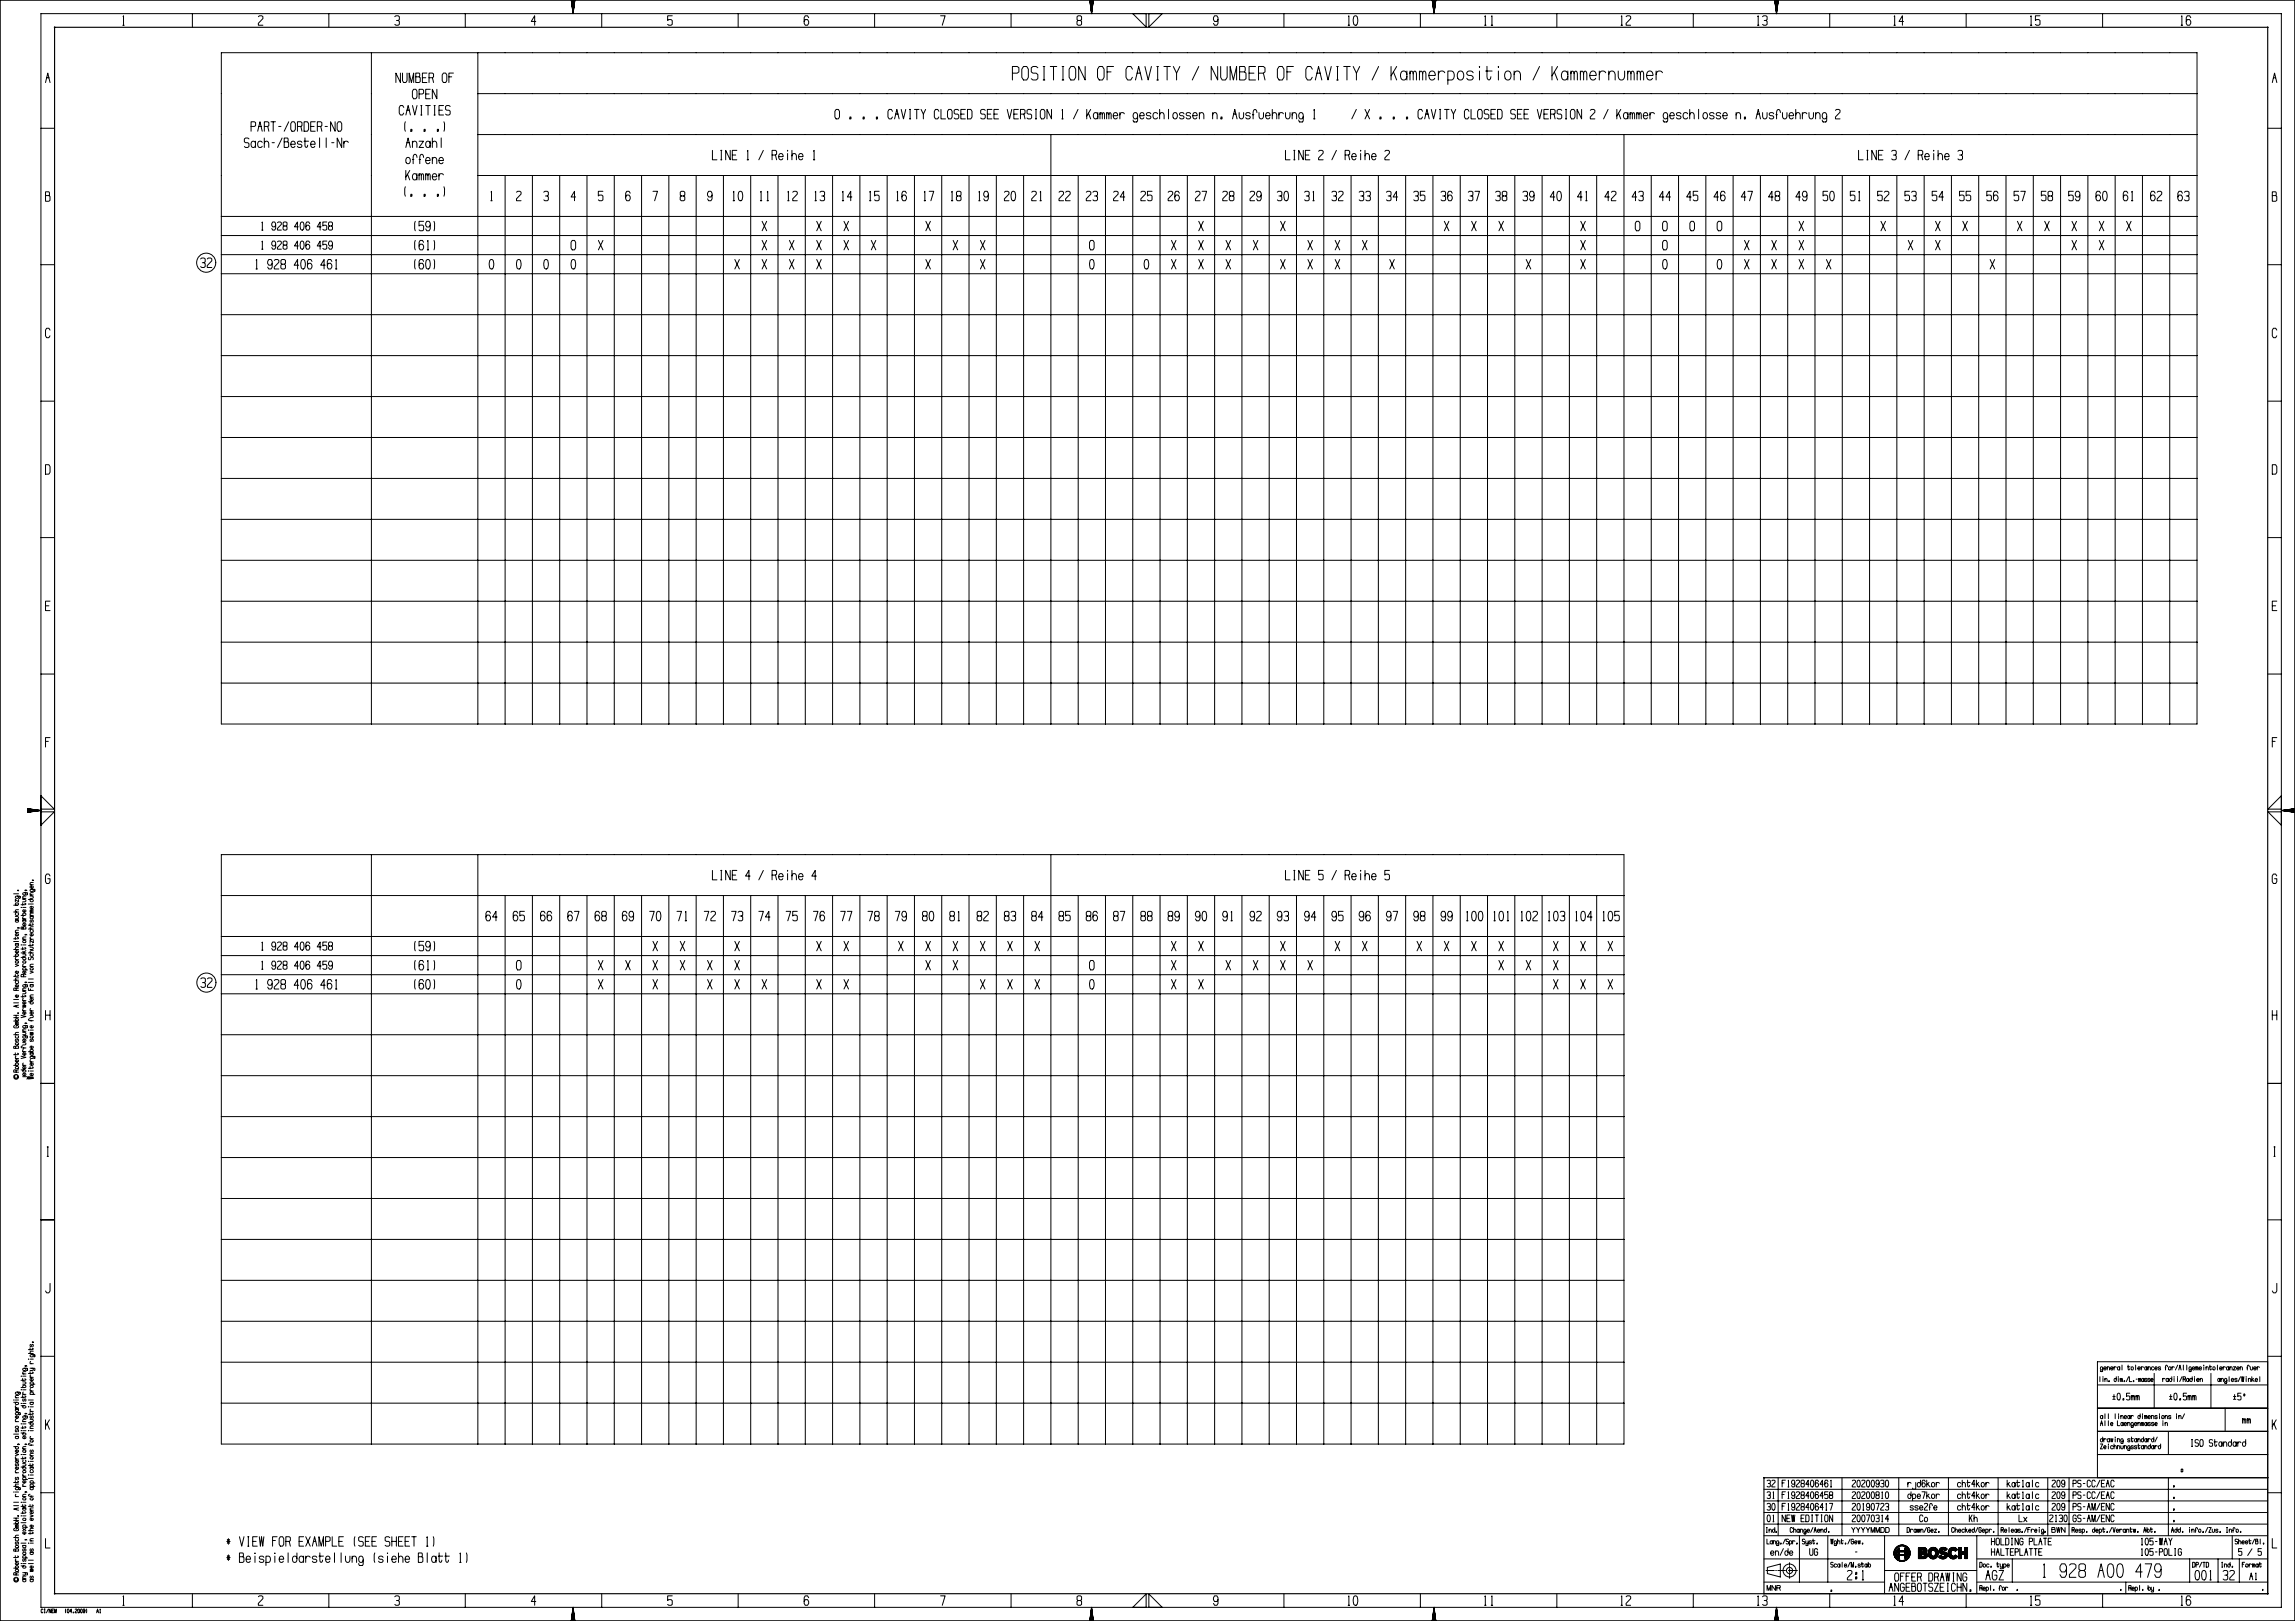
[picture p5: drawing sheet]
<svg xmlns="http://www.w3.org/2000/svg" width="841mm" height="594mm" viewBox="0 0 841 594" stroke-linecap="round" stroke-linejoin="round" font-family="sans-serif">
<g fill="none" stroke="#000" stroke-width=".37">
<path d="M0 0l.1 .1M.1 .1h840.8M.1 .1v593.8M15 5h821v584h-821zM45 9.2h.5M45.1 6.1l.2-.3v3.4M70.5 5v5M81.1 19.3h724v246h-724zM94.7 6.1l.4-.3h.8l.4 .3v.7l-1.6 1.8v.6h1.6M120.5 5v5M136.1 19.3v246M144.7 6.1l.4-.3h.8l.4 .3v1.1l-.4 .3"/>
<path d="M145.3 7.5h.6l.4 .4v1l-.4 .3h-.8l-.4-.3M170.5 5v5M175.1 19.3v246M196.3 7.9h-1.6l1.2-2.1v3.4M209.4 .3l.6 4.7M209.4 .1l.1 .9M209.5 .1v1.3M209.6 .1v2.1M209.7 .1v2.8M209.8 .1v3.6M209.9 .1v4.3M210 .1v4.9"/>
<path d="M210.1 .1l-.1 4.7M210.2 .1l-.1 4M210.3 .1l-.1 3.2M210.4 .1l-.1 2.4M210.4 .1v1.7M210.5 .1v1.3M210.6 .6l.1-.5-.7 4.9M220.5 5v5M246.3 5.8h-1.6v1.7l.4-.3h.8l.4 .3v1.4l-.4 .3h-.8l-.4-.3M270.5 5v5M296.3 6.5l-.4-.7h-.8l-.4 .7v2.1l.4 .6h.8l.4-.6v-.7l-.4-.7h-.8l-.4 .7M320.5 5v5"/>
<path d="M344.7 5.8h1.6l-1 3.4M370.5 5v5M395.1 7.5l-.4-.3v-1.1l.4-.3h.8l.4 .3v1.1l-1.6 .7v1l.4 .3h.8l.4-.3v-1l-.4-.4M399.4 .3l.6 4.7M399.4 .1l.1 .9M399.5 .1l.1 1.7M399.6 .1v2.1M399.7 .1v2.8M399.8 .1v3.6M399.9 .1v4.3M400 .1v4.9M400.1 .1l-.1 4.7"/>
<path d="M400.2 .1l-.1 4M400.3 .1l-.1 3.2M400.4 .1l-.1 2.4M400.4 .1v1.7M400.5 .1v1.3M400.6 .6v-.5l-.6 4.9M415.1 5l4.9 4.9v-4.9M421 5v4.9l4.9-4.9M446.3 7.2l-.4 .7h-.8l-.4-.7 .4-1.4h.8l.4 .7v2.1l-.4 .6h-.8l-.4-.6M470.5 5v5M494 9.2h.6M494.1 6.1l.2-.3v3.4"/>
<path d="M496.1 6.1l.8-.3a2.61 2.61 0 0 1 0 3.4h-.4a3.1 3.1 0 0 1-.4-3.1zM520.5 5v5M524.9 .3l.6 4.7M524.9 .1l.1 .9M525 .1l.1 1.7M525.1 .1v2.1M525.2 .1v2.8M525.3 .1v3.6M525.4 .1v4.3M525.5 .1v4.9M525.6 .1v4.3M525.7 .1l-.1 4"/>
<path d="M525.8 .1l-.1 3.2M525.9 .1l-.1 2.4M526 .1l-.1 1.7M526.1 .1l-.1 .9M526.1 .3l-.6 4.7M544 9.2h.6M544.1 6.1l.2-.3v3.4M546.5 9.2h.5M546.6 6.1l.1-.3v3.4M570.5 5v5M594 9.2h.6M594.1 6.1l.2-.3v3.4"/>
<path d="M595.9 6.1l.4-.3h.8l.5 .3v.7l-1.7 1.8v.6h1.7M620.5 5v5M644 9.2h.6M644.1 6.1l.2-.3v3.4M645.9 6.1l.4-.3h.8l.5 .3v1.1l-.5 .3M646.5 7.5h.6l.5 .4v1l-.5 .3h-.8l-.4-.3M650.4 .3l.6 4.7M650.4 .1l.1 .9M650.5 .1l.1 1.7M650.6 .1l.1 2.4M650.7 .1v2.8M650.8 .1v3.6"/>
<path d="M650.9 .1v4.3M651 .1v4.9M651.1 .1v4.3M651.2 .1v3.6M651.3 .1l-.1 3.2M651.4 .1l-.1 2.4M651.5 .1l-.1 1.7M651.6 .1l-.1 .9M651.6 .3l-.6 4.7M670.5 5v5M694 9.2h.6M694.1 6.1l.2-.3v3.4"/>
<path d="M697.6 7.9h-1.7l1.2-2.1v3.4M720.5 5v5M744 9.2h.6M744.1 6.1l.2-.3v3.4M747.6 5.8h-1.7v1.7l.4-.3h.8l.5 .3v1.4l-.5 .3h-.8l-.4-.3M770.5 5v5M799.3 9.2h.5M799.4 6.1l.1-.3v3.4M802.8 6.5l-.4-.7h-.9l-.4 .7v2.1l.4 .6h.9l.4-.6v-.7l-.4-.7h-.9l-.4 .7M840.9 .1v593.8M841 0l-.1 .1M16.7 30.3l.8-3.5 .8 3.5"/>
<path d="M17.1 28.5h.8M146.7 26.8v3.4l-1.6-3.4v3.4M147.5 26.8v2.7l.4 .7h.8l.5-.7v-2.7M148 39.4l-.4-.7h-.9l-.4 .7v2l.4 .7h.8l.4-.7M149.9 30.2v-3.4l.9 3.4 .8-3.4v3.4M151.2 38.7l.8 3.4 .8-3.4M151.6 32.7h.8l.4 .7v2.1l-.4 .7h-.8l-.5-.7v-2.1zM152.4 28.2v-1.4h1.2l.2 .3-.2 1.1h-1.2v2h1.2l.4-.3v-1.4l-.4-.3M153.6 34.4h1.2l.4-.3v-1l-.4-.4h-1.2v3.5M154.2 38.7h.4M154.4 38.7v3.4M154.8 28.5h1.2"/>
<path d="M156 34.4h1.2M156 38.7h1.7M156.4 26.8h-1.6v3.4h1.6M156.8 38.7v3.4M157.2 28.5h1.3l.4-.3v-1.1l-.4-.3h-1.3v3.4M157.7 32.7h-1.7v3.5h1.7M158.5 28.5l.4 1.7M159.1 38.7h.4M159.3 38.7v3.4M160.1 32.7v3.5l-1.7-3.5v3.5M162.5 26.8h.8l.4 .7v2l-.4 .7h-.8l-.5-.7v-2zM162.5 38.7h-1.6v3.4h1.6"/>
<path d="M164.5 28.2h1M165 39l-.5-.3h-.8l-.4 .3v1.1l1.7 .7v1l-.5 .3h-.8l-.4-.3M166.2 26.8h-1.7v3.4M175.1 34.3h630M371 26.8h1.7l.7-.5v-1.5l-.6-.4h-1.8v4.9M375.1 24.4h1.1l.6 1v2.9l-.6 1h-1.1l-.7-1v-2.9zM380.3 24.8l-.6-.4h-1.2l-.6 .4v1.5l.6 .5h1.2l.6 .5v1.5l-.6 .5h-1.2l-.6-.5M382.3 29.3h.6M382.3 24.4h.6M382.6 24.4v4.9M384.9 24.4h2.3M386.1 24.4v4.9"/>
<path d="M389.2 29.3h.6M389.2 24.4h.6M389.5 24.4v4.9M392.4 24.4h1.2l.6 1v2.9l-.6 1h-1.2l-.6-1v-2.9zM397.7 24.4v4.9l-2.4-4.9v4.9M402.8 24.4h1.2l.6 1v2.9l-.6 1h-1.2l-.6-1v-2.9zM405.7 26.3h1.5M408.1 24.4h-2.4v4.9M415 25.4l-.6-1h-1.2l-.6 1v2.9l.6 1h1.2l.6-1M416.1 29.3l1.2-4.9 1.2 4.9M416.7 26.8h1.2M419.6 24.4l1.1 4.9 1.2-4.9"/>
<path d="M423.9 29.3h.6M423.9 24.4h.6M424.2 24.4v4.9M426.5 24.4h2.4M427.7 24.4v4.9M430 24.4l1.2 2.4v2.5M432.3 24.4l-1.1 2.4M439.3 24.4l-2.4 4.9M446.2 24.4v4.9l-2.4-4.9v4.9M447.3 24.4v3.9l.6 1h1.2l.6-1v-3.9M450.8 29.3v-4.9l1.2 4.9 1.2-4.9v4.9M454.2 26.3v-1.9h1.8l.3 .4-.3 1.5h-1.8v3h1.8l.6-.5v-2l-.6-.5"/>
<path d="M457.7 26.8h1.8M460.1 24.4h-2.4v4.9h2.4M461.2 26.8h1.8l.6-.5v-1.5l-.6-.4h-1.8v4.9M463 26.8l.6 2.5M468.7 24.4h1.2l.6 1v2.9l-.6 1h-1.2l-.6-1v-2.9zM471.6 26.3h1.5M474 24.4h-2.4v4.9M480.9 25.4l-.6-1h-1.2l-.6 1v2.9l.6 1h1.2l.6-1M482 29.3l1.2-4.9 1.2 4.9M482.6 26.8h1.2M485.5 24.4l1.2 4.9 1.1-4.9M489.8 29.3h.6"/>
<path d="M489.8 24.4h.6M490.1 24.4v4.9M492.4 24.4h2.4M493.6 24.4v4.9M495.9 24.4l1.2 2.4v2.5M498.2 24.4l-1.1 2.4M505.2 24.4l-2.4 4.9M509.7 24.4v4.9M510.6 26.3l1.2 3M511.8 24.4l-2.1 3.4M515.6 27.3a1.17 1.17 0 0 0-1.2-1.3 1.17 1.17 0 0 0-1.2 1.3 1.5 1.5 0 0 0 1.4 2l.4-.1 .6-1.2M515.6 26v3.3"/>
<path d="M516.7 27l.4-.9 .6 .3 .2 2.9M516.7 26v3.3M517.9 27l.1-.6 .7-.3 .4 .9v2.3M520.2 27l.4-.9 .6 .3 .1 2.9M520.2 26v3.3M521.3 27l.1-.6 .7-.3 .4 .9v2.3M523.6 27.6h2.4a1.21 1.21 0 0 0-1-1.6 1.21 1.21 0 0 0-1.4 1.3 1.5 1.5 0 0 0 1.4 2l.8-.6M527.1 26v3.3M529.4 26.7a1.25 1.25 0 0 0-1.4-.7 1.25 1.25 0 0 0-.9 1.3M530.6 29.3h1.3a1.84 1.84 0 0 0 0-3.3h-1.3v4.9M534.6 26.2a1.34 1.34 0 0 1 1.6 .2 1.34 1.34 0 0 1 .2 1.6l-.2 .7a1.07 1.07 0 0 1-1 .6 1.07 1.07 0 0 1-1-.6 2.28 2.28 0 0 1 .4-2.5zM539.8 26.7a1.35 1.35 0 0 0-2.3 0l.3 .8 1.7 .4 .3 .8a1.35 1.35 0 0 1-2.3 0"/>
<path d="M542.2 24.3v.4zM542.2 26v3.3M544.4 26h2.4M544.9 24.3l.1 4.5 .4 .5h.4l.5-1.2M549.1 24.3v.4zM549.1 26v3.3M551.9 26.2a1.34 1.34 0 0 1 1.6 .2 1.34 1.34 0 0 1 .2 1.6l-.2 .7a1.07 1.07 0 0 1-1 .6 1.07 1.07 0 0 1-.9-.6 2.29 2.29 0 0 1 .3-2.5zM554.8 27.3a1.17 1.17 0 0 1 1.2-1.3 1.17 1.17 0 0 1 1.2 1.3v2M554.8 26v3.3M564.2 24.4l-2.4 4.9M568.7 24.4v4.9M569.6 26.3l1.2 3"/>
<path d="M570.8 24.4l-2.1 3.4M574.5 27.3a1.18 1.18 0 0 0-1.1-1.3 1.18 1.18 0 0 0-1.2 1.3 1.36 1.36 0 0 0 .2 1.6 1.36 1.36 0 0 0 1.6 .3l.5-1.2M574.5 26v3.3M575.7 27l.4-.9 .6 .3 .1 2.9M575.7 26v3.3M576.8 27l.1-.6 .7-.3 .4 .9v2.3M579.1 27l.4-.9 .7 .3 .1 2.9M579.1 26v3.3M580.3 27l.1-.6 .7-.3 .4 .9v2.3M582.6 27.6h2.3a1.21 1.21 0 0 0-.9-1.6 1.21 1.21 0 0 0-1.4 1.3 1.36 1.36 0 0 0 .2 1.6 1.36 1.36 0 0 0 1.6 .3l.3-.5M586.1 26v3.3M588.4 26.7a1.25 1.25 0 0 0-1.4-.7 1.25 1.25 0 0 0-.9 1.3"/>
<path d="M589.5 27.3a1.17 1.17 0 0 1 1.2-1.3 1.17 1.17 0 0 1 1.2 1.3v2M589.5 26v3.3M593 26l.2 2.7a1.07 1.07 0 0 0 1 .6 1.07 1.07 0 0 0 1-.6l.1-2.7M596.5 27l.4-.9 .6 .3 .2 2.9M596.5 26v3.3M597.7 27v-.6l.7-.3 .4 .9v2.3M599.9 27l.4-.9 .7 .3 .1 2.9M599.9 26v3.3M601.1 27l.1-.6 .7-.3 .4 .9v2.3M603.4 27.6h2.3a1.21 1.21 0 0 0-.9-1.6 1.21 1.21 0 0 0-1.4 1.3 1.5 1.5 0 0 0 1.4 2l.8-.6M606.9 26v3.3M609.2 26.7a1.25 1.25 0 0 0-1.4-.7 1.25 1.25 0 0 0-.9 1.3"/>
<path d="M832.7 30.3l.8-3.5 .8 3.5M833.1 28.5h.8M15 47h5M91.2 50.9l-.4-.3h-.8l-.5 .3v1.1l1.7 .7v1l-.4 .3h-.8l-.5-.3M92 46.3h1.2l.5-.3v-1l-.5-.4h-1.2v3.5M93.6 52.6a.82 .82 0 0 0-.8-.9 .82 .82 0 0 0-.8 .9 .95 .95 0 0 0 .1 1.2 .95 .95 0 0 0 1.2 .1l.3-.8M93.6 51.7v2.3M94.4 48.1l.9-3.5 .8 3.5M94.8 46.3h.9M96.1 52.2a.96 .96 0 0 0-1.3-.3 .96 .96 0 0 0-.4 1.2 .89 .89 0 0 0 .7 .9 .89 .89 0 0 0 1-.4M96.9 52.6a.82 .82 0 0 1 .8-.9 .82 .82 0 0 1 .8 .9v1.4M96.9 50.6v3.4"/>
<path d="M96.9 46.3h1.2l.4-.3v-1l-.4-.4h-1.2v3.5M98.1 46.3l.4 1.8M99.3 44.6h1.6M99.7 52.3h.8M100.1 44.6v3.5M102.1 46.3h.9M103.4 50.6l-1.7 3.4M104.1 52v-1.4h1.3l.2 .3-.2 1.1h-1.3v2h1.3l.4-.3v-1.4l-.4-.3M105.8 44.6l-1.7 3.5M106.6 52.9h1.6a.85 .85 0 0 0-.7-1.2 .85 .85 0 0 0-.9 .9 .95 .95 0 0 0 .1 1.2 .95 .95 0 0 0 1.1 .1l.3-.3M107 44.6h.8l.4 .7v2.1l-.4 .7h-.8l-.5-.7v-2.1zM109 46.3h1.2l.5-.3v-1l-.5-.4h-1.2v3.5"/>
<path d="M110.2 46.3l.5 1.8M110.6 52.2a.94 .94 0 0 0-1.6 0l.2 .6 1.2 .2 .2 .6a.94 .94 0 0 1-1.6 0M111.4 51.7h1.7M111.4 44.6h1.3l.4 .7v2.1l-.4 .7h-1.3zM111.7 50.5l.1 3.2 .6 .3 .4-.8M113.8 52.9h1.7a.85 .85 0 0 0-.7-1.2 .85 .85 0 0 0-1 .9 .95 .95 0 0 0 .2 1.2 .95 .95 0 0 0 1.1 .1l.3-.3M113.9 46.3h1.2M115.5 44.6h-1.6v3.5h1.6M116.3 46.3h1.2l.4-.3v-1l-.4-.4h-1.2v3.5M117.1 50.5v3.5M117.5 46.3l.4 1.8M119.1 46.3h.9"/>
<path d="M119.5 50.5v3.5M121.5 52.3h.9M122.8 44.6v3.5l-1.7-3.5v3.5M124 44.6h.8l.4 .7v2.1l-.4 .7h-.8l-.5-.7v-2.1zM125.2 50.6v3.4l-1.6-3.4v3.4M126 51.7v2.3M127.6 52.2a.87 .87 0 0 0-1-.5 .87 .87 0 0 0-.6 .9M148.5 44.6l-.2 .7 .2 2.8M148.7 54l.8-3.4 .9 3.4M148.7 42.1l.9-3.4 .8 3.4M149.1 57.8a1.07 1.07 0 0 1 1.3 1 1.07 1.07 0 0 1-1.3 1.1l-.4-.8zM149.1 52.3h.9"/>
<path d="M149.1 40.4h.9M150.5 47.4h.5v.7h-.5zM151.1 52.6a.82 .82 0 0 1 .9-.9 .82 .82 0 0 1 .8 .9v1.4M151.1 51.7v2.3M151.1 58.5h.6M152.8 57.7l-.3-.9-.2-.2-.6 .2-.3 .9v2.3M153.6 51.7h1.6l-1.6 2.3h1.6M153.6 58.5h.5M154.2 42.1h.4M155.2 57.7l-.2-.9-.3-.2-.6 .2-.3 .9v2.3M155.4 47.4h.4v.7h-.4zM156 58.8h1.6a.85 .85 0 0 0-.6-1.1 .85 .85 0 0 0-1 .9 .95 .95 0 0 0 .1 1.1 .95 .95 0 0 0 1.2 .2l.2-.4"/>
<path d="M157.6 52.6a.82 .82 0 0 0-.8-.9 .82 .82 0 0 0-.8 .9 .95 .95 0 0 0 .1 1.2 .95 .95 0 0 0 1.2 .1l.3-.8M157.6 51.7v2.3M158.4 52.6a.82 .82 0 0 1 .8-.9 .82 .82 0 0 1 .9 .9v1.4M158.4 58.6a.82 .82 0 0 1 .8-.9 .82 .82 0 0 1 .9 .9v1.4M158.4 50.6v3.4M158.4 57.7v2.3M159.1 42.1h.4M160.3 47.4h.4v.7h-.4zM160.9 58.8h1.6a.85 .85 0 0 0-.7-1.1 .85 .85 0 0 0-.9 .9 .95 .95 0 0 0 .1 1.1 .95 .95 0 0 0 1.1 .2l.3-.4M160.9 40.4h1.2M161.7 50.5v3.5M162.7 44.6l.2 .7-.2 2.8"/>
<path d="M175.1 49.3h630M261.1 55.1v3.5h1.6M264.1 58.6h.4M264.1 55.1h.4M264.3 55.1v3.5M267.6 55.1v3.5l-1.7-3.5v3.5M268.4 56.8h1.2M270 55.1h-1.6v3.5h1.6M273.8 58.6h.5M273.9 55.4l.1-.3v3.5M279.7 55.1l-1.6 3.5M282.9 56.8h1.3l.4-.3v-1.1l-.4-.3h-1.3v3.5"/>
<path d="M284.2 56.8l.4 1.8M285.3 57.4h1.7a.85 .85 0 0 0-.7-1.1 .85 .85 0 0 0-1 .8 .95 .95 0 0 0 .2 1.2 .95 .95 0 0 0 1.1 .2l.3-.4M288.6 55.1v.2zM288.6 56.3v2.3M290.2 57.1a.82 .82 0 0 1 .8-.8 .82 .82 0 0 1 .8 .8v1.5M290.2 55.1v3.5M292.6 57.4h1.7a.85 .85 0 0 0-.7-1.1 .85 .85 0 0 0-1 .8 .95 .95 0 0 0 .2 1.2 .95 .95 0 0 0 1.1 .2l.2-.4M298.1 58.6h.5M298.1 55.4l.2-.3v3.5M306.4 40.1h.8l.4 .7v2.1l-.4 .7h-.8l-.5-.7v-2.1zM311.4 42.9h.5v.7h-.5zM316.3 42.9h.4v.7h-.4z"/>
<path d="M321.1 42.9h.5v.7h-.5zM327.1 40.8l-.5-.7h-.8l-.4 .7v2.1l.4 .7h.8l.4-.7M327.8 43.6l.9-3.5 .8 3.5M328.2 41.8h.9M330.2 40.1l.9 3.5 .8-3.5M333.3 43.6h.4M333.3 40.1h.4M333.5 40.1v3.5M335.1 40.1h1.7M335.9 40.1v3.5M337.5 40.1l.9 1.7v1.8M339.2 40.1l-.8 1.7"/>
<path d="M344.1 40.8l-.5-.7h-.8l-.4 .7v2.1l.4 .7h.8l.4-.7M344.8 40.1v3.5h1.7M347.7 40.1h.8l.4 .7v2.1l-.4 .7h-.8l-.5-.7v-2.1zM351.3 40.4l-.4-.3h-.8l-.4 .3v1.1l1.6 .7v1l-.4 .4h-.8l-.4-.4M352.1 41.8h1.2M353.8 40.1h-1.7v3.5h1.7M354.5 40.1h1.3l.4 .7v2.1l-.4 .7h-1.3zM361 40.4l-.4-.3h-.8l-.4 .3v1.1l1.6 .7v1l-.4 .4h-.8l-.4-.4M361.8 41.8h1.3M363.5 40.1h-1.7v3.5h1.7M364.2 41.8h1.3M365.9 40.1h-1.7v3.5h1.7"/>
<path d="M369.1 40.1l.8 3.5 .9-3.5M371.5 41.8h1.3M373.2 40.1h-1.7v3.5h1.7M374 41.8h1.2l.4-.3v-1.1l-.4-.3h-1.2v3.5M375.2 41.8l.4 1.8M378 40.4l-.4-.3h-.8l-.4 .3v1.1l1.6 .7v1l-.4 .4h-.8l-.4-.4M379.4 43.6h.4M379.4 40.1h.4M379.6 40.1v3.5M381.7 40.1h.8l.4 .7v2.1l-.4 .7h-.8l-.5-.7v-2.1zM385.1 49.3v216M385.3 40.1v3.5l-1.6-3.5v3.5"/>
<path d="M389.1 43.6h.5M389.2 40.4l.2-.3v3.5M395 40.1l-1.6 3.5M398.2 40.1v3.5M398.8 41.5l.9 2.1M399.7 40.1l-1.5 2.4M402.3 42.1a.82 .82 0 0 0-.8-.8 .82 .82 0 0 0-.8 .8 .95 .95 0 0 0 .1 1.2 .95 .95 0 0 0 1.1 .2l.4-.8M402.3 41.3v2.3M403.1 42l.3-.7 .4 .3 .1 2M403.1 41.3v2.3M403.9 42l.1-.4 .5-.3 .3 .7v1.6M405.5 42l.3-.7 .5 .3 .1 2"/>
<path d="M405.5 41.3v2.3M406.4 42v-.4l.5-.3 .3 .7v1.6M407.9 42.4h1.7a.85 .85 0 0 0-.7-1.1 .85 .85 0 0 0-1 .8 .95 .95 0 0 0 .2 1.2 .95 .95 0 0 0 1.1 .2l.3-.4M410.4 41.3v2.3M412 41.7a.87 .87 0 0 0-1-.4 .87 .87 0 0 0-.6 .8M416.9 42.7l-.4 .8a1.13 1.13 0 0 1-1.4-.8 1.13 1.13 0 0 1 .8-1.4 .81 .81 0 0 1 1 .8l-.2 2.5-1.1 .1-.4-.7M417.7 42.4h1.6a.85 .85 0 0 0-.7-1.1 .85 .85 0 0 0-.9 .8 .95 .95 0 0 0 .1 1.2 .95 .95 0 0 0 1.1 .2l.3-.4M421.7 41.7a.94 .94 0 0 0-1.6 0l.2 .6 1.2 .2 .2 .6a.94 .94 0 0 1-1.6 0M424.2 41.7a.96 .96 0 0 0-1.3-.3 .96 .96 0 0 0-.4 1.3 .89 .89 0 0 0 .7 .9 .89 .89 0 0 0 1-.5M424.9 42.1a.82 .82 0 0 1 .9-.8 .82 .82 0 0 1 .8 .8v1.5M424.9 40.1v3.5M428.2 40.1v3.5"/>
<path d="M430.2 41.4a1.07 1.07 0 0 1 1.3 1 1.07 1.07 0 0 1-1.3 1.1l-.4-.8zM433.9 41.7a.94 .94 0 0 0-1.7 0l.3 .6 1.1 .2 .3 .6a.94 .94 0 0 1-1.7 0M436.3 41.7a.94 .94 0 0 0-1.6 0l.2 .6 1.2 .2 .2 .6a.94 .94 0 0 1-1.6 0M437.1 42.4h1.6a.85 .85 0 0 0-.6-1.1 .85 .85 0 0 0-1 .8 .95 .95 0 0 0 .1 1.2 .95 .95 0 0 0 1.2 .2l.2-.4M439.5 42.1a.82 .82 0 0 1 .8-.8 .82 .82 0 0 1 .9 .8v1.5M439.5 41.3v2.3M444.4 42.1a.82 .82 0 0 1 .8-.8 .82 .82 0 0 1 .8 .8v1.5M444.4 41.3v2.3M447.4 42.9h.4v.7h-.4zM451.7 43.6l.8-3.5 .8 3.5M452.1 41.8h.8M454.1 41.3l.1 1.8 .6 .5 .8-.5 .1-1.8"/>
<path d="M458.2 41.7a.94 .94 0 0 0-1.7 0l.3 .6 1.1 .2 .3 .6a.94 .94 0 0 1-1.7 0M458.9 42h.6M460.6 41.3l-.3-.9-.2-.3-.6 .3-.3 .9v2.3M461.4 41.3l.1 1.8 .5 .5 .9-.5 .1-1.8M463.8 42.4h1.6a.85 .85 0 0 0-.6-1.1 .85 .85 0 0 0-1 .8 .95 .95 0 0 0 .1 1.2 .95 .95 0 0 0 1.2 .2l.2-.4M466.2 42.1a.82 .82 0 0 1 .8-.8 .82 .82 0 0 1 .9 .8v1.5M466.2 40.1v3.5M468.7 41.3v2.3M470.3 41.7a.87 .87 0 0 0-1-.4 .87 .87 0 0 0-.6 .8M471.1 55.1v3.5h1.6M471.1 41.3l.1 1.8 .6 .5 .8-.5 .1-1.8M473.5 42.1a.82 .82 0 0 1 .8-.8 .82 .82 0 0 1 .8 .8v1.5"/>
<path d="M473.5 41.3v2.3M474.1 58.6h.4M474.1 55.1h.4M474.3 55.1v3.5M477.6 42.7l-.4 .8a1.13 1.13 0 0 1-1.4-.8 1.13 1.13 0 0 1 .8-1.4 .81 .81 0 0 1 1 .8l-.2 2.5-1.1 .1-.4-.7M477.6 55.1v3.5l-1.7-3.5v3.5M478.4 56.8h1.2M480 55.1h-1.6v3.5h1.6M481.4 43.6h.5M481.4 40.4l.2-.3v3.5M483.2 55.4l.4-.3h.9l.4 .3v.7l-1.7 1.8v.7h1.7M489.7 55.1l-1.6 3.5"/>
<path d="M492.9 56.8h1.3l.4-.3v-1.1l-.4-.3h-1.3v3.5M494.2 56.8l.4 1.8M495.3 57.4h1.7a.85 .85 0 0 0-.7-1.1 .85 .85 0 0 0-1 .8 .95 .95 0 0 0 .2 1.2 .95 .95 0 0 0 1.1 .2l.3-.4M497 40.1l-1.6 3.5M498.6 55.1v.2zM498.6 56.3v2.3M500.2 57.1a.82 .82 0 0 1 .8-.8 .82 .82 0 0 1 .8 .8v1.5M500.2 55.1v3.5M500.2 40.1l1.7 3.5M501.9 40.1l-1.7 3.5M502.6 57.4h1.7a.85 .85 0 0 0-.7-1.1 .85 .85 0 0 0-1 .8 .95 .95 0 0 0 .2 1.2 .95 .95 0 0 0 1.1 .2l.2-.4M505.7 42.9h.4v.7h-.4z"/>
<path d="M507.5 55.4l.4-.3h.8l.5 .3v.7l-1.7 1.8v.7h1.7M510.5 42.9h.5v.7h-.5zM515.4 42.9h.4v.7h-.4zM521.3 40.8l-.4-.7h-.8l-.5 .7v2.1l.5 .7h.8l.4-.7M522.1 43.6l.8-3.5 .8 3.5M522.5 41.8h.8M524.5 40.1l.8 3.5 .9-3.5M527.5 43.6h.5M527.5 40.1h.5M527.8 40.1v3.5M529.4 40.1h1.6M530.2 40.1v3.5"/>
<path d="M531.8 40.1l.8 1.7v1.8M533.4 40.1l-.8 1.7M538.3 40.8l-.4-.7h-.8l-.5 .7v2.1l.5 .7h.8l.4-.7M539.1 40.1v3.5h1.6M541.9 40.1h.8l.5 .7v2.1l-.5 .7h-.8l-.4-.7v-2.1zM545.6 40.4l-.4-.3h-.9l-.4 .3v1.1l1.7 .7v1l-.4 .4h-.9l-.4-.4M546.4 41.8h1.2M548 40.1h-1.6v3.5h1.6M548.8 40.1h1.2l.4 .7v2.1l-.4 .7h-1.2zM555.3 40.4l-.4-.3h-.8l-.5 .3v1.1l1.7 .7v1l-.4 .4h-.9l-.4-.4M556.1 41.8h1.2M557.7 40.1h-1.6v3.5h1.6"/>
<path d="M558.5 41.8h1.2M560.2 40.1h-1.7v3.5h1.7M563.3 40.1l.9 3.5 .8-3.5M565.8 41.8h1.2M567.4 40.1h-1.6v3.5h1.6M568.2 41.8h1.3l.4-.3v-1.1l-.4-.3h-1.3v3.5M569.5 41.8l.4 1.8M572.3 40.4l-.4-.3h-.9l-.4 .3v1.1l1.7 .7v1l-.4 .4h-.9l-.4-.4M573.7 43.6h.4M573.7 40.1h.4M573.9 40.1v3.5M575.9 40.1h.8l.5 .7v2.1l-.5 .7h-.8l-.4-.7v-2.1z"/>
<path d="M579.6 40.1v3.5l-1.7-3.5v3.5M582.8 40.4l.4-.3h.8l.4 .3v.7l-1.6 1.8v.7h1.6M589.3 40.1l-1.7 3.5M592.5 40.1v3.5M593.1 41.5l.8 2.1M593.9 40.1l-1.4 2.4M595.1 49.3v216M596.6 42.1a.82 .82 0 0 0-.9-.8 .82 .82 0 0 0-.8 .8 .95 .95 0 0 0 .2 1.2 .95 .95 0 0 0 1.1 .2l.4-.8M596.6 41.3v2.3M597.3 42l.3-.7 .5 .3 .1 2M597.3 41.3v2.3M598.2 42v-.4l.5-.3 .3 .7v1.6"/>
<path d="M599.8 42l.3-.7 .4 .3 .1 2M599.8 41.3v2.3M600.6 42l.1-.4 .4-.3 .3 .7v1.6M602.2 42.4h1.6a.85 .85 0 0 0-.6-1.1 .85 .85 0 0 0-1 .8 .95 .95 0 0 0 .1 1.2 .95 .95 0 0 0 1.2 .2l.2-.4M604.6 41.3v2.3M606.3 41.7a.87 .87 0 0 0-1-.4 .87 .87 0 0 0-.7 .8M611.1 42.7l-.3 .8a1.13 1.13 0 0 1-1.4-.8 1.13 1.13 0 0 1 .8-1.4 .81 .81 0 0 1 .9 .8l-.2 2.5-1 .1-.4-.7M611.9 42.4h1.7a.85 .85 0 0 0-.7-1.1 .85 .85 0 0 0-1 .8 .95 .95 0 0 0 .1 1.2 .95 .95 0 0 0 1.2 .2l.2-.4M616 41.7a.94 .94 0 0 0-1.7 0l.3 .6 1.1 .2 .3 .6a.94 .94 0 0 1-1.7 0M618.4 41.7a.96 .96 0 0 0-1.3-.3 .96 .96 0 0 0-.3 1.3 .89 .89 0 0 0 .6 .9 .89 .89 0 0 0 1-.5M619.2 42.1a.82 .82 0 0 1 .8-.8 .82 .82 0 0 1 .8 .8v1.5M619.2 40.1v3.5"/>
<path d="M622.5 40.1v3.5M624.4 41.4a1.07 1.07 0 0 1 1.3 1 1.07 1.07 0 0 1-1.3 1.1l-.4-.8zM628.1 41.7a.94 .94 0 0 0-1.6 0l.2 .6 1.2 .2 .2 .6a.94 .94 0 0 1-1.6 0M630.5 41.7a.94 .94 0 0 0-1.6 0l.2 .6 1.2 .2 .2 .6a.94 .94 0 0 1-1.6 0M631.3 42.4h1.7a.85 .85 0 0 0-.7-1.1 .85 .85 0 0 0-1 .8 .95 .95 0 0 0 .2 1.2 .95 .95 0 0 0 1.1 .2l.2-.4M636.2 42.1a.82 .82 0 0 1 .8-.8 .82 .82 0 0 1 .8 .8v1.5M636.2 41.3v2.3M639.2 42.9h.4v.7h-.4zM643.5 43.6l.8-3.5 .8 3.5M643.9 41.8h.8M645.9 41.3l.1 1.8 .6 .5 .8-.5 .1-1.8M650 41.7a.94 .94 0 0 0-1.7 0l.3 .6 1.1 .2 .3 .6a.94 .94 0 0 1-1.7 0"/>
<path d="M650.8 42h.5M652.4 41.3l-.2-.9-.3-.3-.6 .3-.3 .9v2.3M653.2 41.3l.1 1.8 .6 .5 .8-.5 .1-1.8M655.6 42.4h1.7a.85 .85 0 0 0-.7-1.1 .85 .85 0 0 0-1 .8 .95 .95 0 0 0 .2 1.2 .95 .95 0 0 0 1.1 .2l.2-.4M658 42.1a.82 .82 0 0 1 .9-.8 .82 .82 0 0 1 .8 .8v1.5M658 40.1v3.5M660.5 41.3v2.3M662.1 41.7a.87 .87 0 0 0-1-.4 .87 .87 0 0 0-.6 .8M662.9 41.3l.1 1.8 .6 .5 .8-.5 .1-1.8M665.3 42.1a.82 .82 0 0 1 .8-.8 .82 .82 0 0 1 .9 .8v1.5M665.3 41.3v2.3M669.4 42.7l-.4 .8a1.13 1.13 0 0 1-1.4-.8 1.13 1.13 0 0 1 .8-1.4 .81 .81 0 0 1 1 .8l-.2 2.5-1.1 .1-.3-.7"/>
<path d="M672.6 40.4l.4-.3h.9l.4 .3v.7l-1.7 1.8v.7h1.7M681.1 55.1v3.5h1.6M684.1 58.6h.4M684.1 55.1h.4M684.3 55.1v3.5M687.6 55.1v3.5l-1.7-3.5v3.5M688.4 56.8h1.2M690 55.1h-1.6v3.5h1.6M693.2 55.4l.4-.3h.9l.4 .3v1.1l-.4 .3M693.8 56.8h.7l.4 .4v1l-.4 .4h-.9l-.4-.4M699.7 55.1l-1.6 3.5M702.9 56.8h1.3l.4-.3v-1.1l-.4-.3h-1.3v3.5"/>
<path d="M704.2 56.8l.4 1.8M705.4 57.4h1.6a.85 .85 0 0 0-.7-1.1 .85 .85 0 0 0-.9 .8 .95 .95 0 0 0 .1 1.2 .95 .95 0 0 0 1.1 .2l.3-.4M708.6 55.1v.2zM708.6 56.3v2.3M710.2 57.1a.82 .82 0 0 1 .8-.8 .82 .82 0 0 1 .8 .8v1.5M710.2 55.1v3.5M712.6 57.4h1.7a.85 .85 0 0 0-.7-1.1 .85 .85 0 0 0-1 .8 .95 .95 0 0 0 .2 1.2 .95 .95 0 0 0 1.1 .2l.2-.4M717.5 55.4l.4-.3h.8l.5 .3v1.1l-.5 .3M718.1 56.8h.6l.5 .4v1l-.5 .4h-.8l-.4-.4M831 47h5M16.7 71.7v-1.4h1.2l.2 .3-.2 1.1h-1.2v2.1h1.2l.4-.4v-1.4l-.4-.3M81.1 79.3h724"/>
<path d="M148.5 68.4l-.2 .7 .2 2.8M148.7 62.5v3.4M149.3 63.9l.9 2M150.2 62.5l-1.5 2.4M150.5 71.2h.5v.7h-.5zM152.8 64.5a.82 .82 0 0 0-.8-.9 .82 .82 0 0 0-.9 .9 .95 .95 0 0 0 .2 1.2 .95 .95 0 0 0 1.1 .1l.4-.8M152.8 63.6v2.3M153.6 64.3l.2-.6 .5 .2 .1 2M153.6 63.6v2.3M154.4 64.3l.1-.4 .4-.2 .3 .6v1.6M155.4 71.2h.4v.7h-.4zM156 64.3l.3-.6 .4 .2 .1 2"/>
<path d="M156 63.6v2.3M156.8 64.3l.1-.4 .5-.2 .3 .6v1.6M158.4 64.8h1.7a.85 .85 0 0 0-.7-1.2 .85 .85 0 0 0-1 .9 .95 .95 0 0 0 .2 1.2 .95 .95 0 0 0 1.1 .1l.2-.3M160.3 71.2h.4v.7h-.4zM160.9 63.6v2.3M162.5 64.1a.87 .87 0 0 0-1-.5 .87 .87 0 0 0-.6 .9M162.7 68.4l.2 .7-.2 2.8M175.1 64.3h630M179.8 73.6h.6M179.9 70.4l.2-.3v3.5M185.1 64.3v201M189.3 70.4l.4-.3h.8l.4 .3v.7l-1.6 1.8v.7h1.6"/>
<path d="M195.1 64.3v201M199.3 70.4l.4-.3h.8l.4 .3v1.1l-.4 .3M199.9 71.8h.6l.4 .4v1l-.4 .4h-.8l-.4-.4M205.1 64.3v201M210.9 72.2h-1.6l1.2-2.1v3.5M215.1 64.3v201M220.9 70.1h-1.6v1.7l.4-.3h.8l.4 .4v1.3l-.4 .4h-.8l-.4-.4M225.1 64.3v201M230.9 70.8l-.4-.7h-.8l-.4 .7v2.1l.4 .7h.8l.4-.7v-.7l-.4-.7h-.8l-.4 .7M235.1 64.3v201M239.3 70.1h1.6l-1 3.5M245.1 64.3v201"/>
<path d="M249.7 71.8l-.4-.3v-1.1l.4-.3h.8l.4 .3v1.1l-1.6 .7v1l.4 .4h.8l.4-.4v-1l-.4-.4M255.1 64.3v201M260.9 71.5l-.4 .7h-.8l-.4-.7 .4-1.4h.8l.4 .7v2.1l-.4 .7h-.8l-.4-.7M265.1 64.3v201M268.6 73.6h.6M268.7 70.4l.2-.3v3.5M270.7 70.4l.8-.3a2.61 2.61 0 0 1 0 3.5h-.4a3.1 3.1 0 0 1-.4-3.2zM275.1 64.3v201M278.6 73.6h.6M278.7 70.4l.2-.3v3.5M281.1 73.6h.5M281.2 70.4l.1-.3v3.5"/>
<path d="M285.1 64.3v201M288.6 73.6h.6M288.7 70.4l.2-.3v3.5M290.5 70.4l.4-.3h.9l.4 .3v.7l-1.7 1.8v.7h1.7M295.1 64.3v201M298.6 73.6h.6M298.7 70.4l.2-.3v3.5M300.5 70.4l.4-.3h.9l.4 .3v1.1l-.4 .3M301.1 71.8h.7l.4 .4v1l-.4 .4h-.9l-.4-.4M305.1 64.3v201M308.6 73.6h.6M308.7 70.4l.2-.3v3.5"/>
<path d="M312.2 72.2h-1.7l1.3-2.1v3.5M315.1 64.3v201M318.6 73.6h.6M318.7 70.4l.2-.3v3.5M322.2 70.1h-1.7v1.7l.4-.3h.9l.4 .4v1.3l-.4 .4h-.9l-.4-.4M325.1 64.3v201M328.6 73.6h.6M328.7 70.4l.2-.3v3.5M332.2 70.8l-.4-.7h-.9l-.4 .7v2.1l.4 .7h.9l.4-.7v-.7l-.4-.7h-.9l-.4 .7M335.1 64.3v201M338.6 73.6h.6M338.7 70.4l.2-.3v3.5"/>
<path d="M340.5 70.1h1.7l-1.1 3.5M345.1 64.3v201M348.6 73.6h.6M348.7 70.4l.2-.3v3.5M350.9 71.8l-.4-.3v-1.1l.4-.3h.9l.4 .3v1.1l-1.7 .7v1l.4 .4h.9l.4-.4v-1l-.4-.4M355.1 64.3v201M358.6 73.6h.6M358.7 70.4l.2-.3v3.5M362.2 71.5l-.4 .7h-.9l-.4-.7 .4-1.4h.9l.4 .7v2.1l-.4 .7h-.9l-.4-.7M365.1 64.3v201M368.1 70.4l.4-.3h.8l.4 .3v.7l-1.6 1.8v.7h1.6M370.7 70.4l.8-.3a2.6 2.6 0 0 1 0 3.5h-.4a3.1 3.1 0 0 1-.4-3.2z"/>
<path d="M375.1 64.3v201M378.1 70.4l.4-.3h.8l.4 .3v.7l-1.6 1.8v.7h1.6M381.1 73.6h.5M381.2 70.4l.1-.3v3.5M388.1 70.4l.4-.3h.8l.4 .3v.7l-1.6 1.8v.7h1.6M390.5 70.4l.4-.3h.9l.4 .3v.7l-1.7 1.8v.7h1.7M395.1 64.3v201M398.1 70.4l.4-.3h.8l.4 .3v.7l-1.6 1.8v.7h1.6M400.5 70.4l.4-.3h.9l.4 .3v1.1l-.4 .3M401.1 71.8h.7l.4 .4v1l-.4 .4h-.9l-.4-.4M405.1 64.3v201M408.1 70.4l.4-.3h.8l.4 .3v.7l-1.6 1.8v.7h1.6"/>
<path d="M412.2 72.2h-1.7l1.3-2.1v3.5M415.1 64.3v201M418.1 70.4l.4-.3h.8l.4 .3v.7l-1.6 1.8v.7h1.6M422.2 70.1h-1.7v1.7l.4-.3h.9l.4 .4v1.3l-.4 .4h-.9l-.4-.4M425.1 64.3v201M428.1 70.4l.4-.3h.8l.4 .3v.7l-1.6 1.8v.7h1.6M432.2 70.8l-.4-.7h-.9l-.4 .7v2.1l.4 .7h.9l.4-.7v-.7l-.4-.7h-.9l-.4 .7M435.1 64.3v201M438.1 70.4l.4-.3h.8l.4 .3v.7l-1.6 1.8v.7h1.6M440.5 70.1h1.7l-1.1 3.5M445.1 64.3v201M448.1 70.4l.4-.3h.8l.4 .3v.7l-1.6 1.8v.7h1.6"/>
<path d="M450.9 71.8l-.4-.3v-1.1l.4-.3h.9l.4 .3v1.1l-1.7 .7v1l.4 .4h.9l.4-.4v-1l-.4-.4M455.1 64.3v201M458.1 70.4l.4-.3h.8l.4 .3v.7l-1.6 1.8v.7h1.6M462.2 71.5l-.4 .7h-.9l-.4-.7 .4-1.4h.9l.4 .7v2.1l-.4 .7h-.9l-.4-.7M465.1 64.3v201M468.1 70.4l.4-.3h.8l.4 .3v1.1l-.4 .3M468.7 71.8h.6l.4 .4v1l-.4 .4h-.8l-.4-.4M470.7 70.4l.8-.3a2.6 2.6 0 0 1 0 3.5h-.4a3.1 3.1 0 0 1-.4-3.2zM475.1 64.3v201M478.1 70.4l.4-.3h.8l.4 .3v1.1l-.4 .3M478.7 71.8h.6l.4 .4v1l-.4 .4h-.8l-.4-.4M481.1 73.6h.5"/>
<path d="M481.2 70.4l.1-.3v3.5M485.1 64.3v201M488.1 70.4l.4-.3h.8l.4 .3v1.1l-.4 .3M488.7 71.8h.6l.4 .4v1l-.4 .4h-.8l-.4-.4M490.5 70.4l.4-.3h.9l.4 .3v.7l-1.7 1.8v.7h1.7M495.1 64.3v201M498.1 70.4l.4-.3h.8l.4 .3v1.1l-.4 .3M498.7 71.8h.6l.4 .4v1l-.4 .4h-.8l-.4-.4M500.5 70.4l.4-.3h.9l.4 .3v1.1l-.4 .3M501.1 71.8h.7l.4 .4v1l-.4 .4h-.9l-.4-.4M505.1 64.3v201M508.1 70.4l.4-.3h.8l.4 .3v1.1l-.4 .3"/>
<path d="M508.7 71.8h.6l.4 .4v1l-.4 .4h-.8l-.4-.4M512.2 72.2h-1.7l1.3-2.1v3.5M515.1 64.3v201M518.1 70.4l.4-.3h.8l.4 .3v1.1l-.4 .3M518.7 71.8h.6l.4 .4v1l-.4 .4h-.8l-.4-.4M522.2 70.1h-1.7v1.7l.4-.3h.9l.4 .4v1.3l-.4 .4h-.9l-.4-.4M525.1 64.3v201M528.1 70.4l.4-.3h.8l.4 .3v1.1l-.4 .3M528.7 71.8h.6l.4 .4v1l-.4 .4h-.8l-.4-.4M532.2 70.8l-.4-.7h-.9l-.4 .7v2.1l.4 .7h.9l.4-.7v-.7l-.4-.7h-.9l-.4 .7M535.1 64.3v201M538.1 70.4l.4-.3h.8l.4 .3v1.1l-.4 .3"/>
<path d="M538.7 71.8h.6l.4 .4v1l-.4 .4h-.8l-.4-.4M540.5 70.1h1.7l-1.1 3.5M545.1 64.3v201M548.1 70.4l.4-.3h.8l.4 .3v1.1l-.4 .3M548.7 71.8h.6l.4 .4v1l-.4 .4h-.8l-.4-.4M550.9 71.8l-.4-.3v-1.1l.4-.3h.9l.4 .3v1.1l-1.7 .7v1l.4 .4h.9l.4-.4v-1l-.4-.4M555.1 64.3v201M558.1 70.4l.4-.3h.8l.4 .3v1.1l-.4 .3M558.7 71.8h.6l.4 .4v1l-.4 .4h-.8l-.4-.4M562.2 71.5l-.4 .7h-.9l-.4-.7 .4-1.4h.9l.4 .7v2.1l-.4 .7h-.9l-.4-.7M565.1 64.3v201M569.7 72.2h-1.6l1.2-2.1v3.5"/>
<path d="M570.7 70.4l.8-.3a2.6 2.6 0 0 1 0 3.5h-.4a3.1 3.1 0 0 1-.4-3.2zM575.1 64.3v201M579.7 72.2h-1.6l1.2-2.1v3.5M581.1 73.6h.5M581.2 70.4l.1-.3v3.5M585.1 64.3v201M589.7 72.2h-1.6l1.2-2.1v3.5M590.5 70.4l.4-.3h.9l.4 .3v.7l-1.7 1.8v.7h1.7M599.7 72.2h-1.6l1.2-2.1v3.5M600.5 70.4l.4-.3h.9l.4 .3v1.1l-.4 .3M601.1 71.8h.7l.4 .4v1l-.4 .4h-.9l-.4-.4M605.1 64.3v201"/>
<path d="M609.7 72.2h-1.6l1.2-2.1v3.5M612.2 72.2h-1.7l1.3-2.1v3.5M615.1 64.3v201M619.7 72.2h-1.6l1.2-2.1v3.5M622.2 70.1h-1.7v1.7l.4-.3h.9l.4 .4v1.3l-.4 .4h-.9l-.4-.4M625.1 64.3v201M629.7 72.2h-1.6l1.2-2.1v3.5M632.2 70.8l-.4-.7h-.9l-.4 .7v2.1l.4 .7h.9l.4-.7v-.7l-.4-.7h-.9l-.4 .7M635.1 64.3v201M639.7 72.2h-1.6l1.2-2.1v3.5M640.5 70.1h1.7l-1.1 3.5M645.1 64.3v201"/>
<path d="M649.7 72.2h-1.6l1.2-2.1v3.5M650.9 71.8l-.4-.3v-1.1l.4-.3h.8l.5 .3v1.1l-1.7 .7v1l.4 .4h.8l.5-.4v-1l-.5-.4M655.1 64.3v201M659.7 72.2h-1.6l1.2-2.1v3.5M662.2 71.5l-.4 .7h-.9l-.4-.7 .4-1.4h.9l.4 .7v2.1l-.4 .7h-.9l-.4-.7M665.1 64.3v201M669.7 70.1h-1.6v1.7l.4-.3h.8l.4 .4v1.3l-.4 .4h-.8l-.4-.4M670.7 70.4l.8-.3a2.6 2.6 0 0 1 0 3.5h-.4a3.1 3.1 0 0 1-.4-3.2zM675.1 64.3v201M679.7 70.1h-1.6v1.7l.4-.3h.8l.4 .4v1.3l-.4 .4h-.8l-.4-.4M681.1 73.6h.5M681.2 70.4l.1-.3v3.5"/>
<path d="M685.1 64.3v201M689.7 70.1h-1.6v1.7l.4-.3h.8l.4 .4v1.3l-.4 .4h-.8l-.4-.4M690.5 70.4l.4-.3h.9l.4 .3v.7l-1.7 1.8v.7h1.7M695.1 64.3v201M699.7 70.1h-1.6v1.7l.4-.3h.8l.4 .4v1.3l-.4 .4h-.8l-.4-.4M700.5 70.4l.4-.3h.9l.4 .3v1.1l-.4 .3M701.1 71.8h.7l.4 .4v1l-.4 .4h-.9l-.4-.4M705.1 64.3v201M709.7 70.1h-1.6v1.7l.4-.3h.8l.4 .4v1.3l-.4 .4h-.8l-.4-.4M712.2 72.2h-1.7l1.3-2.1v3.5M715.1 64.3v201M719.7 70.1h-1.6v1.7l.4-.3h.8l.4 .4v1.3l-.4 .4h-.8l-.4-.4"/>
<path d="M722.2 70.1h-1.7v1.7l.4-.3h.9l.4 .4v1.3l-.4 .4h-.9l-.4-.4M725.1 64.3v201M729.7 70.1h-1.6v1.7l.4-.3h.8l.4 .4v1.3l-.4 .4h-.8l-.4-.4M732.2 70.8l-.4-.7h-.9l-.4 .7v2.1l.4 .7h.9l.4-.7v-.7l-.4-.7h-.9l-.4 .7M735.1 64.3v201M739.7 70.1h-1.6v1.7l.4-.3h.8l.4 .4v1.3l-.4 .4h-.8l-.4-.4M740.5 70.1h1.7l-1.1 3.5M745.1 64.3v201M749.7 70.1h-1.6v1.7l.4-.3h.8l.4 .4v1.3l-.4 .4h-.8l-.4-.4M750.9 71.8l-.4-.3v-1.1l.4-.3h.9l.4 .3v1.1l-1.7 .7v1l.4 .4h.9l.4-.4v-1l-.4-.4M755.1 64.3v201M759.7 70.1h-1.6v1.7l.4-.3h.8l.4 .4v1.3l-.4 .4h-.8l-.4-.4"/>
<path d="M762.2 71.5l-.4 .7h-.9l-.4-.7 .4-1.4h.9l.4 .7v2.1l-.4 .7h-.9l-.4-.7M765.1 64.3v201M769.7 70.8l-.4-.7h-.8l-.4 .7v2.1l.4 .7h.8l.4-.7v-.7l-.4-.7h-.8l-.4 .7M770.7 70.4l.8-.3a2.6 2.6 0 0 1 0 3.5h-.4a3.1 3.1 0 0 1-.4-3.2zM775.1 64.3v201M779.7 70.8l-.4-.7h-.8l-.4 .7v2.1l.4 .7h.8l.4-.7v-.7l-.4-.7h-.8l-.4 .7M781.1 73.6h.5M781.2 70.4l.1-.3v3.5M785.1 64.3v201M789.7 70.8l-.4-.7h-.8l-.4 .7v2.1l.4 .7h.8l.4-.7v-.7l-.4-.7h-.8l-.4 .7M790.5 70.4l.4-.3h.8l.5 .3v.7l-1.7 1.8v.7h1.7M795.1 64.3v201"/>
<path d="M799.7 70.8l-.4-.7h-.8l-.4 .7v2.1l.4 .7h.8l.4-.7v-.7l-.4-.7h-.8l-.4 .7M800.5 70.4l.4-.3h.9l.4 .3v1.1l-.4 .3M801.1 71.8h.7l.4 .4v1l-.4 .4h-.9l-.4-.4M832.7 71.7v-1.4h1.2l.2 .3-.2 1.1h-1.2v2.1h1.2l.4-.4v-1.4l-.4-.3M15 97h5M73.5 94.9l.4-.3h.9l.4 .3v1l-.4 .4M74.1 96.3h.7l.4 .3v1.1l-.4 .3h-.9l-.4-.3M76 94.9l.4-.3h.8l.4 .3v.7l-1.7 1.7 .1 .7h1.6M81.1 86.3h724M81.1 93.3h724M93.8 98.6h.5M93.9 95.4l.2-.3v3.5"/>
<path d="M95.9 84.3h.5M95.9 91.3h.5M96 81.6l.1-.3v3M96 88.6l.1-.3v3M99.8 96.5l-.5 .7h-.8l-.4-.7 .4-1.4h.8l.5 .7v2.1l-.5 .7h-.8l-.4-.7M100.5 95.4l.4-.3h.9l.4 .3v.7l-1.7 1.8v.7h1.7M101 82.5l-.3 .6h-.8l-.3-.6 .3-1.2h.8l.3 .6v1.8l-.3 .6h-.8l-.3-.6M101 89.5l-.3 .6h-.8l-.3-.6 .3-1.2h.8l.3 .6v1.8l-.3 .6h-.8l-.3-.6M101.7 81.6l.3-.3h.7l.4 .3v.6l-1.4 1.5v.6h1.4M101.7 88.6l.3-.3h.7l.4 .3v.6l-1.4 1.5v.6h1.4M103.3 96.8l-.4-.3v-1.1l.4-.3h.9l.4 .3v1.1l-1.7 .7v1l.4 .4h.9l.4-.4v-1l-.4-.4M104.1 82.8l-.3-.3v-.9l.3-.3h.7l.4 .3v.9l-1.5 .6v.9l.4 .3h.7l.4-.3v-.9l-.4-.3"/>
<path d="M104.1 89.8l-.3-.3v-.9l.3-.3h.7l.4 .3v.9l-1.5 .6v.9l.4 .3h.7l.4-.3v-.9l-.4-.3M109.3 83.1h-1.4l1.1-1.8v3M109.3 90.1h-1.4l1.1-1.8v3M109.5 97.2h-1.7l1.2-2.1v3.5M110.2 81.6l.7-.3a2.24 2.24 0 0 1 0 3h-.4a2.69 2.69 0 0 1-.3-2.7zM110.2 88.6l.7-.3a2.24 2.24 0 0 1 0 3h-.4a2.69 2.69 0 0 1-.3-2.7zM110.4 95.4l.9-.3a2.61 2.61 0 0 1 0 3.5h-.5a3.1 3.1 0 0 1-.4-3.2zM113.5 81.9l-.4-.6h-.7l-.3 .6v1.8l.3 .6h.7l.4-.6-.4-1.2h-.7l-.3 .6M113.5 88.9l-.4-.6h-.7l-.3 .6v1.8l.3 .6h.7l.4-.6-.4-1.2h-.7l-.3 .6M114.3 95.8l-.4-.7h-.8l-.4 .7v2.1l.4 .7h.8l.4-.7v-.7l-.4-.7h-.8l-.4 .7M117.7 83.1h-1.5l1.1-1.8v3M117.7 90.1h-1.5l1.1-1.8v3"/>
<path d="M119.2 97.2h-1.7l1.3-2.1v3.5M119.7 81.3h-1.4v1.5l.4-.3h.7l.3 .3v1.2l-.3 .3h-.7l-.4-.3M119.7 88.3h-1.4v1.5l.4-.3h.7l.3 .3v1.2l-.3 .3h-.7l-.4-.3M120.7 82.8l-.3-.3v-.9l.3-.3h.8l.3 .3v.9l-1.4 .6v.9l.3 .3h.8l.3-.3v-.9l-.3-.3M121.6 95.8l-.4-.7h-.9l-.4 .7v2.1l.4 .7h.9l.4-.7v-.7l-.4-.7h-.9l-.4 .7M121.8 89.5l-.3 .6h-.8l-.3-.6 .3-1.2h.8l.3 .6v1.8l-.3 .6h-.8l-.3-.6M122.9 98.6h.6M123 95.4l.2-.3v3.5M152.2 81.1l-.2 .7 .2 2.8M152.2 88.1l-.2 .7 .2 2.8M152.2 95.1l-.2 .7 .2 2.8M155.2 81.1h-1.7v1.7l.5-.3h.8l.4 .3v1.4l-.4 .4h-.8l-.5-.4"/>
<path d="M155.2 88.8l-.4-.7h-.8l-.4 .7v2.1l.4 .7h.8l.4-.7v-.7l-.4-.7h-.8l-.4 .7M155.2 95.8l-.4-.7h-.8l-.4 .7v2.1l.4 .7h.8l.4-.7v-.7l-.4-.7h-.8l-.4 .7M156.2 95.4l.8-.3a2.61 2.61 0 0 1 0 3.5h-.4a3.1 3.1 0 0 1-.4-3.2zM156.6 91.6h.5M156.7 88.4l.1-.3v3.5M157.7 82.5l-.5 .7h-.8l-.4-.7 .4-1.4h.8l.5 .7v2.1l-.5 .7h-.8l-.4-.7M159 81.1l.3 .7-.3 2.8M159 88.1l.3 .7-.3 2.8M159 95.1l.3 .7-.3 2.8M179.5 95.4l.8-.3a2.61 2.61 0 0 1 0 3.5h-.4a3.1 3.1 0 0 1-.4-3.2zM189.5 95.4l.8-.3a2.61 2.61 0 0 1 0 3.5h-.4a3.1 3.1 0 0 1-.4-3.2zM199.5 95.4l.8-.3a2.61 2.61 0 0 1 0 3.5h-.4a3.1 3.1 0 0 1-.4-3.2z"/>
<path d="M209.5 95.4l.8-.3a2.61 2.61 0 0 1 0 3.5h-.4a3.1 3.1 0 0 1-.4-3.2zM209.7 88.1h.8l.4 .7v2.1l-.4 .7h-.8l-.4-.7v-2.1zM219.3 88.1l1.6 3.5M220.9 88.1l-1.6 3.5M269.3 95.1l1.6 3.5M270.9 95.1l-1.6 3.5M279.3 81.1l1.6 3.5M279.3 88.1l1.6 3.5M279.3 95.1l1.6 3.5M280.9 81.1l-1.6 3.5M280.9 88.1l-1.6 3.5M280.9 95.1l-1.6 3.5"/>
<path d="M289.3 88.1l1.6 3.5M289.3 95.1l1.6 3.5M290.9 88.1l-1.6 3.5M290.9 95.1l-1.6 3.5M299.3 81.1l1.6 3.5M299.3 88.1l1.6 3.5M299.3 95.1l1.6 3.5M300.9 81.1l-1.6 3.5M300.9 88.1l-1.6 3.5M300.9 95.1l-1.6 3.5M309.3 81.1l1.6 3.5M309.3 88.1l1.6 3.5"/>
<path d="M310.9 81.1l-1.6 3.5M310.9 88.1l-1.6 3.5M319.3 88.1l1.6 3.5M320.9 88.1l-1.6 3.5M339.3 81.1l1.6 3.5M339.3 95.1l1.6 3.5M340.9 81.1l-1.6 3.5M340.9 95.1l-1.6 3.5M349.3 88.1l1.6 3.5M350.9 88.1l-1.6 3.5M359.3 88.1l1.6 3.5M359.3 95.1l1.6 3.5"/>
<path d="M360.9 88.1l-1.6 3.5M360.9 95.1l-1.6 3.5M399.5 95.4l.8-.3a2.61 2.61 0 0 1 0 3.5h-.4a3.2 3.2 0 0 1-.4-3.2zM399.7 88.1h.8l.4 .7v2.1l-.4 .7h-.8l-.4-.7v-2.1zM419.5 95.4l.8-.3a2.61 2.61 0 0 1 0 3.5h-.4a3.1 3.1 0 0 1-.4-3.2zM429.3 88.1l1.6 3.5M429.3 95.1l1.6 3.5M430.9 88.1l-1.6 3.5M430.9 95.1l-1.6 3.5M439.3 81.1l1.6 3.5M439.3 88.1l1.6 3.5M439.3 95.1l1.6 3.5"/>
<path d="M440.9 81.1l-1.6 3.5M440.9 88.1l-1.6 3.5M440.9 95.1l-1.6 3.5M449.3 88.1l1.6 3.5M449.3 95.1l1.6 3.5M450.9 88.1l-1.6 3.5M450.9 95.1l-1.6 3.5M459.3 88.1l1.6 3.5M460.9 88.1l-1.6 3.5M469.3 81.1l1.6 3.5M469.3 95.1l1.6 3.5M470.9 81.1l-1.6 3.5"/>
<path d="M470.9 95.1l-1.6 3.5M479.3 88.1l1.6 3.5M479.3 95.1l1.6 3.5M480.9 88.1l-1.6 3.5M480.9 95.1l-1.6 3.5M489.3 88.1l1.6 3.5M489.3 95.1l1.6 3.5M490.9 88.1l-1.6 3.5M490.9 95.1l-1.6 3.5M499.3 88.1l1.6 3.5M500.9 88.1l-1.6 3.5M509.3 95.1l1.6 3.5"/>
<path d="M510.9 95.1l-1.6 3.5M529.3 81.1l1.6 3.5M530.9 81.1l-1.6 3.5M539.3 81.1l1.6 3.5M540.9 81.1l-1.6 3.5M549.3 81.1l1.6 3.5M550.9 81.1l-1.6 3.5M559.3 95.1l1.6 3.5M560.9 95.1l-1.6 3.5M579.3 81.1l1.6 3.5M579.3 88.1l1.6 3.5M579.3 95.1l1.6 3.5"/>
<path d="M580.9 81.1l-1.6 3.5M580.9 88.1l-1.6 3.5M580.9 95.1l-1.6 3.5M599.7 81.1h.8l.4 .7v2.1l-.4 .7h-.8l-.4-.7v-2.1zM609.5 95.4l.8-.3a2.62 2.62 0 0 1 0 3.5h-.4a3.1 3.1 0 0 1-.4-3.2zM609.7 81.1h.8l.4 .7v2.1l-.4 .7h-.8l-.4-.7v-2.1zM609.7 88.1h.8l.4 .7v2.1l-.4 .7h-.8l-.4-.7v-2.1zM619.7 81.1h.8l.4 .7v2.1l-.4 .7h-.8l-.4-.7v-2.1zM629.5 95.4l.8-.3a2.61 2.61 0 0 1 0 3.5h-.4a3.1 3.1 0 0 1-.4-3.2zM629.7 81.1h.8l.4 .7v2.1l-.4 .7h-.8l-.4-.7v-2.1zM639.3 88.1l1.6 3.5M639.3 95.1l1.6 3.5"/>
<path d="M640.9 88.1l-1.6 3.5M640.9 95.1l-1.6 3.5M649.3 88.1l1.6 3.5M649.3 95.1l1.6 3.5M650.9 88.1l-1.6 3.5M650.9 95.1l-1.6 3.5M659.3 81.1l1.6 3.5M659.3 88.1l1.6 3.5M659.3 95.1l1.6 3.5M660.9 81.1l-1.6 3.5M660.9 88.1l-1.6 3.5M660.9 95.1l-1.6 3.5"/>
<path d="M669.3 95.1l1.6 3.5M670.9 95.1l-1.6 3.5M689.3 81.1l1.6 3.5M690.9 81.1l-1.6 3.5M699.3 88.1l1.6 3.5M700.9 88.1l-1.6 3.5M709.3 81.1l1.6 3.5M709.3 88.1l1.6 3.5M710.9 81.1l-1.6 3.5M710.9 88.1l-1.6 3.5M719.3 81.1l1.6 3.5M720.9 81.1l-1.6 3.5"/>
<path d="M729.3 95.1l1.6 3.5M730.9 95.1l-1.6 3.5M739.3 81.1l1.6 3.5M740.9 81.1l-1.6 3.5M749.3 81.1l1.6 3.5M750.9 81.1l-1.6 3.5M759.3 81.1l1.6 3.5M759.3 88.1l1.6 3.5M760.9 81.1l-1.6 3.5M760.9 88.1l-1.6 3.5M769.3 81.1l1.6 3.5M769.3 88.1l1.6 3.5"/>
<path d="M770.9 81.1l-1.6 3.5M770.9 88.1l-1.6 3.5M779.3 81.1l1.6 3.5M780.9 81.1l-1.6 3.5M831 97h5M81.1 115.3h724M81.1 100.3h724M18.3 121l-.4-.7h-.8l-.4 .7v2.1l.4 .7h.8l.4-.7M81.1 130.3h724M834.3 121l-.4-.7h-.8l-.4 .7v2.1l.4 .7h.8l.4-.7M15 147h5M81.1 145.3h724"/>
<path d="M831 147h5M16.7 170.3h1.2l.4 .7v2.1l-.4 .7h-1.2zM81.1 175.3h724M81.1 160.3h724M832.7 170.3h1.2l.4 .7v2.1l-.4 .7h-1.2zM15 197h5M81.1 190.3h724M831 197h5M81.1 205.3h724M16.7 222h1.2M18.3 220.3h-1.6v3.4h1.6M81.1 220.3h724"/>
<path d="M81.1 235.3h724M832.7 222h1.2M834.3 220.3h-1.6v3.4h1.6M15 247h5M81.1 250.3h724M831 247h5M16.7 271.7h1M18.3 270.3h-1.6v3.5M832.7 271.7h1M834.3 270.3h-1.6v3.5M10.1 296.3v1.4M10.1 297h4.9"/>
<path d="M10.1 297.6h.2M10.1 297.3h2.8M10.1 296.4h.2M10.1 296.4l.9 .1M10.1 296.5l1.7 .1M10.1 296.6l2.4 .1M10.1 296.7l3.2 .1M10.1 296.8h3.6M10.1 296.9h4.3M10.1 296.3l4.9 .7M11 297.5l-.9 .1M11.8 297.4l-1.7 .1"/>
<path d="M12.5 297.3l-2.4 .1M13.7 297.2h-3.6M14.4 297.1h-4.3M15 297.5h5M15 291.6l4.9 4.9h-4.9M15 297l-4.9 .7M19.9 297.5l-4.9 4.9M831 296.5h5M836 297h4.9M836 297l4.7 .6M836 297.5h-4.9l4.9 4.9M836 291.6l-4.9 4.9"/>
<path d="M836.6 297.1h4.3M836.6 296.9h4.3M837.3 297.2h3.6M837.3 296.8h3.6M837.7 296.8h3.2M838.1 297.3h2.8M838.5 297.3h2.4M838.5 296.7h2.4M839.2 297.4h1.7M839.2 296.6h1.7M840 297.5h.9M840 296.5h.9"/>
<path d="M840.7 296.4l-4.7 .6M81.1 313.2h514v216h-514zM136.1 313.2v216M175.1 313.2v216M261.1 319v3.4h1.6M264.1 319h.4M264.3 319v3.4M267.6 319v3.4l-1.7-3.4v3.4M270 319h-1.6v3.4h1.6M279.7 319l-1.6 3.4M288.6 318.9v.3zM290.2 319v3.4"/>
<path d="M385.1 313.2v216M471.1 319v3.4h1.6M474.1 319h.4M474.3 319v3.4M477.6 319v3.4l-1.7-3.4v3.4M480 319h-1.6v3.4h1.6M484.9 319h-1.7v1.7l.4-.4h.9l.4 .4v1.4l-.4 .3h-.9l-.4-.3M489.7 319l-1.6 3.4M498.6 318.9v.3zM500.2 319v3.4M509.2 319h-1.7v1.7l.4-.4h.8l.5 .4v1.4l-.5 .3h-.8l-.4-.3M5 327.5h1.8"/>
<path d="M5 331.7l1.7-.2a.51 .51 0 0 0-.5-.7 .51 .51 0 0 0-.4 .8l.3 .1M5 334.2h1.8M5.6 335.9h1l.2 .3-.2 .4-1 .1M5.6 337.1h1.2M5.8 334.6l-.1 .1a.54 .54 0 0 0 .5 .8 .54 .54 0 0 0 .4-.9M6.1 337.1l-.4 .2a.51 .51 0 0 0 .5 .7 .51 .51 0 0 0 .4-.8l-.3-.1M6.3 328.4l.4 .2a.51 .51 0 0 1-.5 .6 .51 .51 0 0 1-.4-.8l1.5 .1 .1 .5-.4 .2M6.4 326.2h.4v.2h-.4zM6.8 333.4l-1.1 .1v.5l.4 .2M6.8 329.6v.9l-1.2-.9v.9M6.8 339.9v.2h-.4v-.2l.8 .2M7.8 332.5h.1"/>
<path d="M7.7 335.4l1.7-.1a.51 .51 0 0 0-.5-.7 .51 .51 0 0 0-.4 .8h.3M8.3 329.6l1 .1 .2 .3-.2 .4-1 .1M8.3 330.9v.8M8.3 337.1h1.2M8.3 336.7h1.2M8.3 332.5h1.2M8.3 329.2h1.2M8.4 339.8l.9-.2 .2 .2v.6h-1.1v-.6h-.7v.6h.7M8.5 335.9l-.2 .4 .5 .4M8.8 337.1l-.4 .2a.51 .51 0 0 0 .5 .7 .51 .51 0 0 0 .4-.8l-.3-.1M9 327.1l.4 .2a.51 .51 0 0 1-.5 .7 .51 .51 0 0 1-.4-.8h1.5l.1 .6-.4 .2M9.1 331l.4 .2-.2 .3h-1.6"/>
<path d="M9.3 338.4l.1 .1a.51 .51 0 0 1-.5 .7 .51 .51 0 0 1-.4-.8h.4v.8M9.3 333.4l.1 .1a.51 .51 0 0 1-.5 .7 .51 .51 0 0 1-.4-.8h.4v.8M9.5 328.4l-1.1 .2v.4l.4 .2M9.5 326.2v.2h-.4v-.2l.8 .2M10.4 331.3h1.8M10.4 329.6l1.7 .2a.51 .51 0 0 1-.5 .7 .51 .51 0 0 1-.4-.8l.3-.1M11 328.4h1l.2 .3-.2 .4-1 .1M11 338.4v.8M11 335.9h1.2M11 335.4h1.2M11 334.2h1.2M11 328h1.2"/>
<path d="M11 324.2h1.2M11.2 337.1l-.2 .3 .2 .5 .6-.8 .3 .1-.1 .7M11.5 335.9l-.4 .1a.51 .51 0 0 0 .5 .7 .51 .51 0 0 0 .4-.8h-.3M11.7 325.9l.4 .2a.51 .51 0 0 1-.5 .6 .51 .51 0 0 1-.4-.8l1.5 .1 .1 .5-.4 .2M11.8 338.5l.4 .2-.2 .3h-1.6M11.8 322.4h.4v.2h-.4zM12 332.2l.1 .1a.51 .51 0 0 1-.5 .7 .51 .51 0 0 1-.4-.8l.4-.1v.9M12 324.7l.1 .1a.51 .51 0 0 1-.5 .7 .51 .51 0 0 1-.4-.8l.4-.1v.9M12.2 339.6l-1.1 .2v.5l.4 .1M12.2 334.6l-1.1 .2v.5l.4 .1M12.2 333.8h-1l-.2 .3 .4 .1M12.2 333.3l-1.2 .2 .4 .3"/>
<path d="M12.2 327.1l-1.1 .2v.5l.4 .2M12.2 323.4l-1.1 .2v.4l.4 .2M18.3 321l-.4-.7h-.8l-.4 .7v2.1l.4 .7h.8l.4-.7v-1.1h-.8M81.1 328.2h514M179.7 334.6l-.4-.6h-.8l-.4 .6v2.1l.4 .7h.8l.4-.7v-.7l-.4-.7h-.8l-.4 .7M182.2 336h-1.7l1.3-2v3.4M185.1 328.2v201M189.7 334.6l-.4-.6h-.8l-.4 .6v2.1l.4 .7h.8l.4-.7v-.7l-.4-.7h-.8l-.4 .7M192.2 334h-1.7v1.7l.4-.4h.9l.4 .4v1.4l-.4 .3h-.9l-.4-.3M195.1 328.2v201M199.7 334.6l-.4-.6h-.8l-.4 .6v2.1l.4 .7h.8l.4-.7v-.7l-.4-.7h-.8l-.4 .7M202.2 334.6l-.4-.6h-.9l-.4 .6v2.1l.4 .7h.9l.4-.7v-.7l-.4-.7h-.9l-.4 .7"/>
<path d="M205.1 328.2v201M209.7 334.6l-.4-.6h-.8l-.4 .6v2.1l.4 .7h.8l.4-.7v-.7l-.4-.7h-.8l-.4 .7M210.5 334h1.7l-1.1 3.4M215.1 328.2v201M219.7 334.6l-.4-.6h-.8l-.4 .6v2.1l.4 .7h.8l.4-.7v-.7l-.4-.7h-.8l-.4 .7M220.9 335.7l-.4-.4v-1l.4-.3h.9l.4 .3v1l-1.7 .7v1.1l.4 .3h.9l.4-.3v-1.1l-.4-.3M225.1 328.2v201M229.7 334.6l-.4-.6h-.8l-.4 .6v2.1l.4 .7h.8l.4-.7v-.7l-.4-.7h-.8l-.4 .7M232.2 335.3l-.4 .7h-.9l-.4-.7 .4-1.3h.9l.4 .6v2.1l-.4 .7h-.9l-.4-.7M235.1 328.2v201M238.1 334h1.6l-1 3.4M240.7 334.3l.8-.3a2.61 2.61 0 0 1 0 3.4h-.4a3.1 3.1 0 0 1-.4-3.1z"/>
<path d="M245.1 328.2v201M248.1 334h1.6l-1 3.4M251.1 337.4h.5M251.2 334.2l.1-.2v3.4M255.1 328.2v201M258.1 334h1.6l-1 3.4M260.5 334.3l.4-.3h.9l.4 .3v.7l-1.7 1.7v.7h1.7M264.1 322.4h.4M265.1 328.2v201M268.1 334h1.6l-1 3.4M268.4 320.7h1.2M270.5 334.3l.4-.3h.9l.4 .3v1l-.4 .4"/>
<path d="M271.1 335.7h.7l.4 .3v1.1l-.4 .3h-.9l-.4-.3M274.9 321h-1.7l1.3-2v3.4M275.1 328.2v201M278.1 334h1.6l-1 3.4M282.2 336h-1.7l1.3-2v3.4M282.9 320.7h1.3l.4-.4v-1l-.4-.3h-1.3v3.4M284.2 320.7l.4 1.7M285.1 328.2v201M285.3 321.3h1.7a.85 .85 0 0 0-.7-1.2 .85 .85 0 0 0-1 .9 .95 .95 0 0 0 .2 1.1 .95 .95 0 0 0 1.1 .2l.3-.3M288.1 334h1.6l-1 3.4M288.6 320.1v2.3M290.2 321a.82 .82 0 0 1 .8-.9 .82 .82 0 0 1 .8 .9v1.4"/>
<path d="M292.2 334h-1.7v1.7l.4-.4h.9l.4 .4v1.4l-.4 .3h-.9l-.4-.3M292.6 321.3h1.7a.85 .85 0 0 0-.7-1.2 .85 .85 0 0 0-1 .9 .95 .95 0 0 0 .2 1.1 .95 .95 0 0 0 1.1 .2l.2-.3M295.1 328.2v201M298.1 334h1.6l-1 3.4M299.2 321h-1.7l1.2-2v3.4M302.2 334.6l-.4-.6h-.9l-.4 .6v2.1l.4 .7h.9l.4-.7v-.7l-.4-.7h-.9l-.4 .7M305.1 328.2v201M308.1 334h1.6l-1 3.4M310.5 334h1.7l-1.1 3.4M315.1 328.2v201M318.1 334h1.6l-1 3.4M320.9 335.7l-.4-.4v-1l.4-.3h.9l.4 .3v1l-1.7 .7v1.1l.4 .3h.9l.4-.3v-1.1l-.4-.3"/>
<path d="M325.1 328.2v201M328.1 334h1.6l-1 3.4M332.2 335.3l-.4 .7h-.9l-.4-.7 .4-1.3h.9l.4 .6v2.1l-.4 .7h-.9l-.4-.7M335.1 328.2v201M338.5 335.7l-.4-.4v-1l.4-.3h.8l.4 .3v1l-1.6 .7v1.1l.4 .3h.8l.4-.3v-1.1l-.4-.3M340.7 334.3l.8-.3a2.61 2.61 0 0 1 0 3.4h-.4a3.1 3.1 0 0 1-.4-3.1zM345.1 328.2v201M348.5 335.7l-.4-.4v-1l.4-.3h.8l.4 .3v1l-1.6 .7v1.1l.4 .3h.8l.4-.3v-1.1l-.4-.3M351.1 337.4h.5M351.2 334.2l.1-.2v3.4M355.1 328.2v201M358.5 335.7l-.4-.4v-1l.4-.3h.8l.4 .3v1l-1.6 .7v1.1l.4 .3h.8l.4-.3v-1.1l-.4-.3"/>
<path d="M360.5 334.3l.4-.3h.9l.4 .3v.7l-1.7 1.7v.7h1.7M365.1 328.2v201M368.5 335.7l-.4-.4v-1l.4-.3h.8l.4 .3v1l-1.6 .7v1.1l.4 .3h.8l.4-.3v-1.1l-.4-.3M370.5 334.3l.4-.3h.9l.4 .3v1l-.4 .4M371.1 335.7h.7l.4 .3v1.1l-.4 .3h-.9l-.4-.3M375.1 328.2v201M378.5 335.7l-.4-.4v-1l.4-.3h.8l.4 .3v1l-1.6 .7v1.1l.4 .3h.8l.4-.3v-1.1l-.4-.3M382.2 336h-1.7l1.3-2v3.4M388.5 335.7l-.4-.4v-1l.4-.3h.8l.4 .3v1l-1.6 .7v1.1l.4 .3h.8l.4-.3v-1.1l-.4-.3M392.2 334h-1.7v1.7l.4-.4h.9l.4 .4v1.4l-.4 .3h-.9l-.4-.3M395.1 328.2v201M398.5 335.7l-.4-.4v-1l.4-.3h.8l.4 .3v1l-1.6 .7v1.1l.4 .3h.8l.4-.3v-1.1l-.4-.3"/>
<path d="M402.2 334.6l-.4-.6h-.9l-.4 .6v2.1l.4 .7h.9l.4-.7v-.7l-.4-.7h-.9l-.4 .7M405.1 328.2v201M408.5 335.7l-.4-.4v-1l.4-.3h.8l.4 .3v1l-1.6 .7v1.1l.4 .3h.8l.4-.3v-1.1l-.4-.3M410.5 334h1.7l-1.1 3.4M415.1 328.2v201M418.5 335.7l-.4-.4v-1l.4-.3h.8l.4 .3v1l-1.6 .7v1.1l.4 .3h.8l.4-.3v-1.1l-.4-.3M420.9 335.7l-.4-.4v-1l.4-.3h.9l.4 .3v1l-1.7 .7v1.1l.4 .3h.9l.4-.3v-1.1l-.4-.3M425.1 328.2v201M428.5 335.7l-.4-.4v-1l.4-.3h.8l.4 .3v1l-1.6 .7v1.1l.4 .3h.8l.4-.3v-1.1l-.4-.3M432.2 335.3l-.4 .7h-.9l-.4-.7 .4-1.3h.9l.4 .6v2.1l-.4 .7h-.9l-.4-.7M435.1 328.2v201M439.7 335.3l-.4 .7h-.8l-.4-.7 .4-1.3h.8l.4 .6v2.1l-.4 .7h-.8l-.4-.7"/>
<path d="M440.7 334.3l.8-.3a2.61 2.61 0 0 1 0 3.4h-.4a3.1 3.1 0 0 1-.4-3.1zM445.1 328.2v201M449.7 335.3l-.4 .7h-.8l-.4-.7 .4-1.3h.8l.4 .6v2.1l-.4 .7h-.8l-.4-.7M451.1 337.4h.5M451.2 334.2l.1-.2v3.4M455.1 328.2v201M459.7 335.3l-.4 .7h-.8l-.4-.7 .4-1.3h.8l.4 .6v2.1l-.4 .7h-.8l-.4-.7M460.5 334.3l.4-.3h.9l.4 .3v.7l-1.7 1.7v.7h1.7M465.1 328.2v201M469.7 335.3l-.4 .7h-.8l-.4-.7 .4-1.3h.8l.4 .6v2.1l-.4 .7h-.8l-.4-.7M470.5 334.3l.4-.3h.9l.4 .3v1l-.4 .4M471.1 335.7h.7l.4 .3v1.1l-.4 .3h-.9l-.4-.3"/>
<path d="M474.1 322.4h.4M475.1 328.2v201M478.4 320.7h1.2M479.7 335.3l-.4 .7h-.8l-.4-.7 .4-1.3h.8l.4 .6v2.1l-.4 .7h-.8l-.4-.7M482.2 336h-1.7l1.2-2v3.4M485.1 328.2v201M489.7 335.3l-.4 .7h-.8l-.4-.7 .4-1.3h.8l.4 .6v2.1l-.4 .7h-.8l-.4-.7M492.2 334h-1.7v1.7l.4-.4h.9l.4 .4v1.4l-.4 .3h-.9l-.4-.3M492.9 320.7h1.3l.4-.4v-1l-.4-.3h-1.3v3.4M494.2 320.7l.4 1.7M495.1 328.2v201M495.3 321.3h1.7a.85 .85 0 0 0-.7-1.2 .85 .85 0 0 0-1 .9 .95 .95 0 0 0 .2 1.1 .95 .95 0 0 0 1.1 .2l.3-.3"/>
<path d="M498.6 320.1v2.3M499.7 335.3l-.4 .7h-.8l-.4-.7 .4-1.3h.8l.4 .6v2.1l-.4 .7h-.8l-.4-.7M500.2 321a.82 .82 0 0 1 .8-.9 .82 .82 0 0 1 .8 .9v1.4M502.2 334.6l-.4-.6h-.9l-.4 .6v2.1l.4 .7h.9l.4-.7v-.7l-.4-.7h-.9l-.4 .7M502.6 321.3h1.7a.85 .85 0 0 0-.7-1.2 .85 .85 0 0 0-1 .9 .95 .95 0 0 0 .2 1.1 .95 .95 0 0 0 1.1 .2l.2-.3M505.1 328.2v201M509.7 335.3l-.4 .7h-.8l-.4-.7 .4-1.3h.8l.4 .6v2.1l-.4 .7h-.8l-.4-.7M510.5 334h1.7l-1.1 3.4M515.1 328.2v201M519.7 335.3l-.4 .7h-.8l-.4-.7 .4-1.3h.8l.4 .6v2.1l-.4 .7h-.8l-.4-.7M520.9 335.7l-.4-.4v-1l.4-.3h.9l.4 .3v1l-1.7 .7v1.1l.4 .3h.9l.4-.3v-1.1l-.4-.3M525.1 328.2v201"/>
<path d="M529.7 335.3l-.4 .7h-.8l-.4-.7 .4-1.3h.8l.4 .6v2.1l-.4 .7h-.8l-.4-.7M532.2 335.3l-.4 .7h-.9l-.4-.7 .4-1.3h.9l.4 .6v2.1l-.4 .7h-.9l-.4-.7M535.1 328.2v201M537.4 337.4h.6M537.5 334.2l.2-.2v3.4M539.5 334.3l.8-.3a2.61 2.61 0 0 1 0 3.4h-.4a3.1 3.1 0 0 1-.4-3.1zM541.9 334.3l.9-.3a2.62 2.62 0 0 1 0 3.4h-.5a3.1 3.1 0 0 1-.4-3.1zM545.1 328.2v201M547.4 337.4h.6M547.5 334.2l.2-.2v3.4M549.5 334.3l.8-.3a2.61 2.61 0 0 1 0 3.4h-.4a3.2 3.2 0 0 1-.4-3.1zM552.3 337.4h.5"/>
<path d="M552.4 334.2l.2-.2v3.4M555.1 328.2v201M557.4 337.4h.6M557.5 334.2l.2-.2v3.4M559.5 334.3l.8-.3a2.62 2.62 0 0 1 0 3.4h-.4a3.1 3.1 0 0 1-.4-3.1zM561.7 334.3l.4-.3h.9l.4 .3v.7l-1.7 1.7v.7h1.7M565.1 328.2v201M567.4 337.4h.6M567.5 334.2l.2-.2v3.4M569.5 334.3l.8-.3a2.61 2.61 0 0 1 0 3.4h-.4a3.1 3.1 0 0 1-.4-3.1zM571.7 334.3l.4-.3h.9l.4 .3v1l-.4 .4M572.3 335.7h.7l.4 .3v1.1l-.4 .3h-.9l-.4-.3"/>
<path d="M575.1 328.2v201M577.4 337.4h.6M577.5 334.2l.2-.2v3.4M579.5 334.3l.8-.3a2.61 2.61 0 0 1 0 3.4h-.4a3.1 3.1 0 0 1-.4-3.1zM583.4 336h-1.7l1.3-2v3.4M585.1 328.2v201M587.4 337.4h.6M587.5 334.2l.2-.2v3.4M589.5 334.3l.8-.3a2.62 2.62 0 0 1 0 3.4h-.4a3.1 3.1 0 0 1-.4-3.1zM593.4 334h-1.7v1.7l.4-.4h.9l.4 .4v1.4l-.4 .3h-.9l-.4-.3M834.3 321l-.4-.7h-.8l-.4 .7v2.1l.4 .7h.8l.4-.7v-1.1h-.8M5 345h1.8"/>
<path d="M5 350.4l1.7-.2a.51 .51 0 0 0-.5-.6 .51 .51 0 0 0-.4 .8h.3M5 359.2h1.8M5 347.9h1.8M5.6 353.3l1.2 .5-1.2 .4M5.6 343.3v.9M5.6 357.1v.8M5.6 351.7h1.2M5.6 345.8h1.2M5.6 341.7h1.2M5.8 359.6l-.1 .1a.54 .54 0 0 0 .5 .7 .54 .54 0 0 0 .4-.8M5.8 350.8l-.2 .5 .5 .4M6.1 345.8l-.4 .2a.51 .51 0 0 0 .5 .7 .51 .51 0 0 0 .4-.8l-.3-.1"/>
<path d="M6.4 357.2l.4 .2-.2 .3-1.6 .1M6.4 343.5l.4 .2-.2 .3h-1.6M6.6 355.9l.1 .1a.51 .51 0 0 1-.5 .7 .51 .51 0 0 1-.4-.8l.4-.1v.9M6.6 348.4l.1 .1a.51 .51 0 0 1-.5 .7 .51 .51 0 0 1-.4-.8l.4-.1v.9M6.6 342.2l.1 .1a.51 .51 0 0 1-.5 .7 .51 .51 0 0 1-.4-.8l.4-.1v.8M6.8 358.3l-1.1 .2v.5l.4 .2M6.8 347.1l-1.1 .2v.4l.4 .2M6.8 340.8l-1.1 .2v.5l.4 .2M7.8 346.3h.1M7.7 350.8l1.7 .2a.51 .51 0 0 1-.5 .7 .51 .51 0 0 1-.4-.8l.3-.1M7.7 349.2h1.8M8.3 349.6l1 .1 .2 .2-.2 .5h-1"/>
<path d="M8.3 354.2h1.2M8.3 344.2h1.2M8.3 347.1v.8M8.3 348.6l.6 .6M8.3 346.3h1.2M8.5 353.3l-.2 .5 .5 .4M8.6 357.9l-.2-.8h-.5l-.2 .8h1.8M9.1 347.2l.4 .2-.2 .3-1.6 .1M9.3 355.9l.1 .1a.51 .51 0 0 1-.5 .7 .51 .51 0 0 1-.4-.8l.4-.1v.9M9.5 359.9v.2h-.4v-.2l.8 .2M9.5 355.4l-.2-.7-.9 .1-.1 .6h1.8M9.5 343.3l-1.1 .2v.5l.4 .2"/>
<path d="M9.5 342.4v.2h-.4v-.2l.8 .2M9.5 357.1l-.9 .2M9.5 348.3l-.8 .7M10.4 360h1.8M10.4 358.7h1.8M10.4 349.2h1.8M10.4 340.4h1.8M10.6 350.8v.9h.5l.4-.9 .7 .2-.2 .7M11 355.8l1.2 .4-1.2 .5M11 347.1l1 .1 .2 .2-.2 .5h-1M11 354.2h1.2M11 345.8v.9"/>
<path d="M11 344.2h1.2M11.2 349.6l-.1 .1a.54 .54 0 0 0 .5 .8 .54 .54 0 0 0 .4-.9M11.2 343.3l-.2 .5 .5 .4M11.2 340.8l-.1 .2a.54 .54 0 0 0 .5 .7 .54 .54 0 0 0 .4-.9M11.8 346l.4 .2-.2 .3h-1.6M12 342.2l.1 .1a.51 .51 0 0 1-.5 .7 .51 .51 0 0 1-.4-.8l.4-.1v.8M12.2 353.3l-1.1 .2v.5l.4 .2M12.2 348.3l-1.1 .2v.5l.4 .2M12.2 344.6v.8l-1.2-.8v.8M73.6 358.7l.4-.3h.8l.5 .3v1l-.5 .4M76 358.7l.4-.3h.9l.4 .3v.7l-1.7 1.7v.7h1.7M81.1 343.2h514"/>
<path d="M81.1 350.2h514M81.1 357.2h514M93.9 359.2l.2-.2v3.4M95.9 355.2h.5M95.9 348.2h.5M96 352.5l.1-.3v3M96 345.4l.1-.2v3M100.5 359.3l.4-.3h.9l.4 .3v.7l-1.7 1.7v.7h1.7M101 353.4l-.3 .6h-.8l-.3-.6 .3-1.2h.8l.3 .6v1.8l-.3 .6h-.8l-.3-.6M101 346.4l-.3 .6h-.8l-.3-.6 .3-1.2h.8l.3 .6v1.8l-.3 .6h-.8l-.3-.6M101.7 352.5l.3-.3 1.1 .3v.6l-1.4 1.5v.6h1.4M101.7 345.5l.3-.3 1.1 .3v.6l-1.4 1.5v.6h1.4"/>
<path d="M104.1 353.7l-.3-.3v-.9l.3-.3h.7l.4 .3v.9l-1.5 .6v.9l.4 .3 1.1-.3v-.9l-.4-.3M104.1 346.7l-.3-.3v-.9l.3-.3h.7l.4 .3v.9l-1.5 .6v.9l.4 .3 1.1-.3v-.9l-.4-.3M109.3 354h-1.4l1.1-1.8v3M109.3 347h-1.4l1.1-1.8v3M110.2 352.5l.7-.3a2.24 2.24 0 0 1 0 3h-.4a2.69 2.69 0 0 1-.3-2.7zM110.2 345.5l.7-.3a2.24 2.24 0 0 1 0 3h-.4a2.69 2.69 0 0 1-.3-2.7zM110.4 359.3l.9-.3a2.61 2.61 0 0 1 0 3.4h-.5a3.1 3.1 0 0 1-.4-3.1zM113.5 352.8l-.4-.6h-.7l-.3 .6v1.8l.3 .6h.7l.4-.6-.4-1.2h-.7l-.3 .6M113.5 345.8l-.4-.6h-.7l-.3 .6v1.8l.3 .6h.7l.4-.6-.4-1.2h-.7l-.3 .6M114.3 359.6l-.4-.6h-.8l-.4 .6v2.1l.4 .7h.8l.4-.7v-.7l-.4-.7h-.8l-.4 .7M117.7 354h-1.5l1.1-1.8v3M117.7 347h-1.5l1.1-1.8v3"/>
<path d="M119.7 352.2h-1.4v1.5l.4-.3h.7l.3 .3v1.2l-.3 .3-1.1-.3M119.7 345.2h-1.4v1.5l1.1-.3 .3 .3v1.2l-.3 .3-1.1-.3M120.7 346.7l-.3-.3v-.9l.3-.3h.8l.3 .3v.9l-1.4 .6v.9l.3 .3 1.1-.3v-.9l-.3-.3M121.6 359.6l-.4-.6h-.9l-.4 .6v2.1l.4 .7h.9l.4-.7v-.7l-.4-.7h-.9l-.4 .7M121.8 353.4l-.3 .6h-.8l-.3-.6 .3-1.2h.8l.3 .6v1.8l-.3 .6h-.8l-.3-.6M123 359.2l.2-.2v3.4M152.2 352l-.2 .6 .2 2.8M152.2 359l-.2 .6 .2 2.8M152.2 345l-.2 .6 .2 2.8M155.2 345h-1.7v1.7l.5-.4h.8l.4 .4v1.4l-.4 .3h-.8l-.5-.3M155.2 352.6l-.4-.6h-.8l-.4 .6v2.1l.4 .7h.8l.4-.7v-.7l-.4-.7h-.8l-.4 .7M155.2 359.6l-.4-.6h-.8l-.4 .6v2.1l.4 .7h.8l.4-.7v-.7l-.4-.7h-.8l-.4 .7"/>
<path d="M156.2 359.3l.8-.3a2.61 2.61 0 0 1 0 3.4h-.4a3.1 3.1 0 0 1-.4-3.1zM156.6 355.4h.5M156.7 352.2l.1-.2v3.4M157.7 346.3l-.5 .7h-.8l-.4-.7 .4-1.3h.8l.5 .6v2.1l-.5 .7h-.8l-.4-.7M159 345l.3 .6-.3 2.8M159 352l.3 .6-.3 2.8M159 359l.3 .6-.3 2.8M189.5 359.3l.8-.3a2.61 2.61 0 0 1 0 3.4h-.4a3.1 3.1 0 0 1-.4-3.1zM189.7 352h.8l.4 .6v2.1l-.4 .7h-.8l-.4-.7v-2.1zM219.3 352l1.6 3.4M219.3 359l1.6 3.4M220.9 352l-1.6 3.4"/>
<path d="M220.9 359l-1.6 3.4M229.3 352l1.6 3.4M230.9 352l-1.6 3.4M239.3 345l1.6 3.4M239.3 352l1.6 3.4M239.3 359l1.6 3.4M240.9 345l-1.6 3.4M240.9 352l-1.6 3.4M240.9 359l-1.6 3.4M249.3 345l1.6 3.4M249.3 352l1.6 3.4M250.9 345l-1.6 3.4"/>
<path d="M250.9 352l-1.6 3.4M259.3 352l1.6 3.4M259.3 359l1.6 3.4M260.9 352l-1.6 3.4M260.9 359l-1.6 3.4M269.3 345l1.6 3.4M269.3 352l1.6 3.4M269.3 359l1.6 3.4M270.9 345l-1.6 3.4M270.9 352l-1.6 3.4M270.9 359l-1.6 3.4M279.3 359l1.6 3.4"/>
<path d="M280.9 359l-1.6 3.4M299.3 345l1.6 3.4M299.3 359l1.6 3.4M300.9 345l-1.6 3.4M300.9 359l-1.6 3.4M309.3 345l1.6 3.4M309.3 359l1.6 3.4M310.9 345l-1.6 3.4M310.9 359l-1.6 3.4M329.3 345l1.6 3.4M330.9 345l-1.6 3.4M339.3 345l1.6 3.4"/>
<path d="M339.3 352l1.6 3.4M340.9 345l-1.6 3.4M340.9 352l-1.6 3.4M349.3 345l1.6 3.4M349.3 352l1.6 3.4M350.9 345l-1.6 3.4M350.9 352l-1.6 3.4M359.3 345l1.6 3.4M359.3 359l1.6 3.4M360.9 345l-1.6 3.4M360.9 359l-1.6 3.4M369.3 345l1.6 3.4"/>
<path d="M369.3 359l1.6 3.4M370.9 345l-1.6 3.4M370.9 359l-1.6 3.4M379.3 345l1.6 3.4M379.3 359l1.6 3.4M380.9 345l-1.6 3.4M380.9 359l-1.6 3.4M399.5 359.3l.8-.3a2.61 2.61 0 0 1 0 3.4h-.4a3.2 3.2 0 0 1-.4-3.1zM399.7 352h.8l.4 .6v2.1l-.4 .7h-.8l-.4-.7v-2.1zM429.3 345l1.6 3.4M429.3 352l1.6 3.4M429.3 359l1.6 3.4"/>
<path d="M430.9 345l-1.6 3.4M430.9 352l-1.6 3.4M430.9 359l-1.6 3.4M439.3 345l1.6 3.4M439.3 359l1.6 3.4M440.9 345l-1.6 3.4M440.9 359l-1.6 3.4M449.3 352l1.6 3.4M450.9 352l-1.6 3.4M459.3 352l1.6 3.4M460.9 352l-1.6 3.4M469.3 345l1.6 3.4"/>
<path d="M469.3 352l1.6 3.4M470.9 345l-1.6 3.4M470.9 352l-1.6 3.4M479.3 352l1.6 3.4M480.9 352l-1.6 3.4M489.3 345l1.6 3.4M490.9 345l-1.6 3.4M499.3 345l1.6 3.4M500.9 345l-1.6 3.4M519.3 345l1.6 3.4M520.9 345l-1.6 3.4M529.3 345l1.6 3.4"/>
<path d="M530.9 345l-1.6 3.4M539.3 345l1.6 3.4M540.9 345l-1.6 3.4M549.3 345l1.6 3.4M549.3 352l1.6 3.4M550.9 345l-1.6 3.4M550.9 352l-1.6 3.4M559.3 352l1.6 3.4M560.9 352l-1.6 3.4M569.3 345l1.6 3.4M569.3 352l1.6 3.4M569.3 359l1.6 3.4"/>
<path d="M570.9 345l-1.6 3.4M570.9 352l-1.6 3.4M570.9 359l-1.6 3.4M579.3 345l1.6 3.4M579.3 359l1.6 3.4M580.9 345l-1.6 3.4M580.9 359l-1.6 3.4M589.3 345l1.6 3.4M589.3 359l1.6 3.4M590.9 345l-1.6 3.4M590.9 359l-1.6 3.4M5 367.5h1.8"/>
<path d="M5 366.2h1.8M5 374.2l1.7-.2a.51 .51 0 0 0-.5-.7 .51 .51 0 0 0-.4 .8l.3 .1M5 379.2h1.8M5 372.9h1.8M5 372.1h1.8M5.4 375.8l-.4 .2v.4l.4 .3 1.4-.2v-.5l-.4-.2h-.5v.4M5.6 375.4h1.2M5.8 379.5l-.1 .2a.54 .54 0 0 0 .5 .7 .54 .54 0 0 0 .4-.9M5.9 362.9l-.2-.8h-.5l-.2 .8h1.8M5.9 368.5v.5M5.9 372.1v.8M6.4 371.1l.4 .2z"/>
<path d="M6.6 364.6l.1 .2a.51 .51 0 0 1-.5 .7 .51 .51 0 0 1-.4-.9h.4v.8M6.6 360.9l.1 .1a.51 .51 0 0 1-.5 .7 .51 .51 0 0 1-.4-.8l.4-.1v.9M6.8 378.3l-1.1 .2v.5l.4 .2M6.8 375h-1l-.2 .3 .4 .1M6.8 374.6l-1.2 .1 .4 .3M6.8 368.3l-1.8 .4 1.8 .5M6.8 362.1l-.9 .2M7.7 372.1l1.8 .4-1.8 .4M8.3 378.3l1 .1 .2 .3-.2 .4-1 .1M8.3 368.3l1.2 .2-1.2 .2 1.2 .3-1.2 .2M8.3 363.3l1 .1 .2 .3-.2 .4-1 .1M8.3 377.9h1.2"/>
<path d="M8.3 370.4h1.2M8.3 366.7h1.2M8.3 364.6v.8M8.3 362.9h1.2M8.5 369.6l-.2 .5 .5 .3M8.5 365.8l-.2 .5 .5 .4M9 379.6l.4 .2a.51 .51 0 0 1-.5 .6 .51 .51 0 0 1-.4-.8l1.5 .1 .1 .5-.4 .2M9 375.8l.4 .2a.51 .51 0 0 1-.5 .7 .51 .51 0 0 1-.4-.8h1.5l.1 .6-.4 .2M9 360.8l.4 .2a.51 .51 0 0 1-.5 .7 .51 .51 0 0 1-.4-.8h1.5l.1 .6-.4 .2M9.1 364.7l.4 .2-.2 .3h-1.6M9.3 370.9l.1 .1a.51 .51 0 0 1-.5 .7 .51 .51 0 0 1-.4-.8l.4-.1v.9M9.3 367.1l.1 .2a.51 .51 0 0 1-.5 .6 .51 .51 0 0 1-.4-.8h.4v.8"/>
<path d="M9.5 377.1l-1.1 .2v.4l.4 .2M9.5 374.9v.2h-.4v-.2l.8 .2M9.5 362.1l-1.1 .2v.4l.4 .2M10.5 377.5h.1M10.4 362.1v.8h1.8M10.4 367.1l1.7 .2a.51 .51 0 0 1-.5 .6 .51 .51 0 0 1-.4-.8h.3M11 378.3l1.2 .2-1.2 .2 1.2 .2-1.2 .3M11 373.3l-.5 .1v.5l1.7 .1M11 372.1h1l.2 .3-.2 .4-1 .1M11 365.4h1.2M11 360.8h1.2M11 370.4h1.2"/>
<path d="M11 377.5h1.2M11.1 362.4v.5M11.2 369.6l-.2 .5 .5 .3M11.4 373.9v.3M11.5 360.8l-.4 .2a.51 .51 0 0 0 .5 .7 .51 .51 0 0 0 .4-.8l-.3-.1M12 375.9l.1 .1a.51 .51 0 0 1-.5 .7 .51 .51 0 0 1-.4-.8l.4-.1v.9M12 370.9l.1 .1a.51 .51 0 0 1-.5 .7 .51 .51 0 0 1-.4-.8l.4-.1v.9M12 365.9l.1 .1a.51 .51 0 0 1-.5 .7 .51 .51 0 0 1-.4-.8l.4-.1v.9M12.2 364.6l-1.1 .2v.4l.4 .2M16.7 372h1.6M16.7 370.3v3.5M18.3 370.3v3.5"/>
<path d="M74.2 360.1h.6l.5 .3v1.1l-.5 .3h-.8l-.4-.3M81.1 364.2h514M81.1 379.2h514M93.8 362.4h.5M99.8 360.3l-.5 .7h-.8l-.4-.7 .4-1.3h.8l.5 .6v2.1l-.5 .7h-.8l-.4-.7M103.3 360.7l-.4-.4v-1l.4-.3h.9l.4 .3v1l-1.7 .7v1.1l.4 .3h.9l.4-.3v-1.1l-.4-.3M109.5 361h-1.7l1.2-2v3.4M119.2 361h-1.7l1.3-2v3.4M122.9 362.4h.6M832.7 372h1.6M832.7 370.3v3.5M834.3 370.3v3.5"/>
<path d="M5 390.4l1.7-.2a.51 .51 0 0 0-.5-.7 .51 .51 0 0 0-.4 .8l.3 .1M5.6 394.2l-.2 .2 .2 .7 .9-.3-.3-.6M5.6 387.9h1.2M5.6 385.8v.8M5.7 383.5l.9-.2 .2 .2v.6h-1.1v-.6h-.7v.6h.7M5.8 387.1l-.2 .4 .5 .4M5.8 380.8l-.1 .7 .3 .2 .6-.9 .2 .3-.2 .6M5.9 392.9l-.2-.9h-.5l-.2 .9h1.8M6.4 386l.4 .1-.2 .3-1.6 .1M6.6 388.4l.1 .1a.51 .51 0 0 1-.5 .7 .51 .51 0 0 1-.4-.8l.4-.1v.8M6.8 392l-.9 .2M7.7 392l1.7 .2a.51 .51 0 0 1-.5 .7 .51 .51 0 0 1-.4-.8l.3-.1"/>
<path d="M7.7 387l1.8 .5-1.8 .4M8.3 394.5l1.6 .1 .2 .6-.3 .2M8.3 383.3l-.4 .1v.5l1.6 .1M8.3 382.1h1l.2 .3-.2 .4-1 .1M8.3 390.4h1.2M8.3 385.4h1.2M8.5 389.5l-.2 .5 .5 .4M8.5 384.6l-.2 .4 .5 .4M8.7 383.9v.2M9.3 393.4l.1 .1a.51 .51 0 0 1-.5 .7 .51 .51 0 0 1-.4-.8l.4-.1v.8M9.3 390.9l.1 .1a.51 .51 0 0 1-.5 .7 .51 .51 0 0 1-.4-.8l.4-.1v.8M9.3 385.9l.1 .1a.51 .51 0 0 1-.5 .7 .51 .51 0 0 1-.4-.8l.4-.1v.8"/>
<path d="M9.3 380.9l.1 .1a.51 .51 0 0 1-.5 .7 .51 .51 0 0 1-.4-.8l.4-.1v.9M10.5 392.5h.1M10.4 394.5l1.8 .2-1.8 .3 1.8 .2-1.8 .2M10.4 385.4l1.7-.2a.51 .51 0 0 0-.5-.7 .51 .51 0 0 0-.4 .8l.3 .1M11 390.8v.8M11 392.5h1.2M11 389.1h1.2M11 385.8h1.2M11.2 388.3l-.2 .5 .5 .3M11.2 380.8l-.1 .7 .3 .2 .6-.9 .2 .3-.2 .6M11.5 385.8l-.4 .2a.51 .51 0 0 0 .5 .7 .51 .51 0 0 0 .4-.8l-.3-.1M11.7 387.1l.4 .1a.51 .51 0 0 1-.5 .7 .51 .51 0 0 1-.4-.8l1.5 .1 .1 .5-.4 .2"/>
<path d="M11.8 391l.4 .1-.2 .3-1.6 .1M12 393.4l.1 .1a.51 .51 0 0 1-.5 .7 .51 .51 0 0 1-.4-.8l.4-.1v.8M12 389.6l.1 .1a.51 .51 0 0 1-.5 .7 .51 .51 0 0 1-.4-.8l.4-.1v.9M12 383.4l.1 .1a.51 .51 0 0 1-.5 .7 .51 .51 0 0 1-.4-.8l.4-.1v.8M15 397h5M81.1 394.2h514M831 397h5M81.1 409.2h514M17.3 423.8h.4M17.3 420.3h.4M17.5 420.3v3.5M81.1 424.2h514"/>
<path d="M81.1 439.2h514M833.3 423.8h.4M833.3 420.3h.4M833.5 420.3v3.5M15 447h5M81.1 454.2h514M831 447h5M18.3 470.3v2.8l-.4 .7h-.8l-.4-.7M81.1 469.2h514M834.3 470.3v2.8l-.4 .7h-.8l-.4-.7M10.5 498h.1M10.4 496h1.8"/>
<path d="M11 493.9v.8M11 499.7h1.2M11 498h1.2M11.2 498.9l-.2 .5 .5 .3M11.2 492.6l-.2 .3 .2 .6 .6-.9 .3 .2-.1 .7M11.7 496.4l.4 .2a.51 .51 0 0 1-.5 .7 .51 .51 0 0 1-.4-.9l1.5 .1 .1 .5-.4 .2M11.8 494l.4 .2-.2 .3-1.6 .1M11.8 491.7h.4v.2h-.4zM12.2 495.1l-1.1 .2v.5l.4 .2M15 497h5M81.1 484.2h514M81.1 499.2h514"/>
<path d="M831 497h5M5.1 513h.1M5 513.9l1.7 .2a.51 .51 0 0 1-.5 .6 .51 .51 0 0 1-.4-.8h.3M5.6 516h1.2M5.6 513h1.2M5.6 516.4h1.2M5.6 512.2h1.2M5.8 515.1l-.2 .5 .5 .4M6.1 516.4l-.4 .1a.51 .51 0 0 0 .5 .7 .51 .51 0 0 0 .4-.8h-.3M6.3 510.1l.4 .2a.51 .51 0 0 1-.5 .7 .51 .51 0 0 1-.4-.8h1.5l.1 .6-.4 .2M6.3 517.6l.4 .2a.51 .51 0 0 1-.5 .7 .51 .51 0 0 1-.4-.8h1.5l.1 .6-.4 .1M6.6 518.9l.1 .1a.51 .51 0 0 1-.5 .7 .51 .51 0 0 1-.4-.8h.4v.8"/>
<path d="M6.8 511.4l-1.1 .2v.4l.4 .2M7.8 514.3h.1M7.8 509.3h.1M7.8 504.3h.1M7.7 515.1l1.7 .2a.51 .51 0 0 1-.5 .7 .51 .51 0 0 1-.4-.8l.3-.1M7.7 508.5l1.7-.2a.51 .51 0 0 0-.5-.7 .51 .51 0 0 0-.4 .8l.3 .1M8.3 506.4h1l.2 .3-.2 .4-1 .1M8.3 505.1v.9M8.3 511.4v.8M8.3 514.3h1.2M8.3 511h1.2M8.3 509.3h1.2"/>
<path d="M8.3 504.3h1.2M8.3 503.5h1.2M8.5 512.6l-.2 .3 .2 .6 .6-.9 .3 .1-.1 .8M8.5 510.1l-.2 .5 .5 .4M9 518.9l.4 .1a.51 .51 0 0 1-.5 .7 .51 .51 0 0 1-.4-.8l1.5 .1 .1 .5-.4 .2M9 501.4l.4 .2a.51 .51 0 0 1-.5 .6 .51 .51 0 0 1-.4-.8l1.5 .1 .1 .5-.4 .2M9.1 511.5l.4 .2-.2 .3h-1.6M9.1 505.3l.4 .2-.2 .2-1.6 .1M9.5 517.9v.2h-.4v-.2l.8 .2M9.5 502.6l-1.1 .2v.5l.4 .2M9.5 500.4v.3h-.4v-.3l.8 .3M10.5 515.5h.1"/>
<path d="M10.4 513h1.8M11 501.4h1.7l.1 .7-.3 .1M11 502.6v.9M11 517.6v.8M11 517.2h1.2M11 515.5h1.2M11 513.9h1.2M11 509.7h1.2M11 504.7h1.2M11.2 518.9l-.1 .7 .3 .1 .6-.8 .2 .2-.2 .6M11.2 516.4l-.2 .5 .5 .3M11.2 508.9l-.2 .5 .5 .3"/>
<path d="M11.2 503.9l-.2 .5 .5 .3M11.5 513.9l-.4 .2a.51 .51 0 0 0 .5 .6 .51 .51 0 0 0 .4-.8h-.3M11.7 501.4l.4 .2v.4l-1.1 .2M11.8 517.8l.4 .1-.2 .3-1.6 .1M11.8 502.8l.4 .2-.2 .3h-1.6M12 505.2l.1 .1a.51 .51 0 0 1-.5 .7 .51 .51 0 0 1-.4-.8l.4-.1v.9M12.2 511l-.2-.8-.9 .1-.1 .7h1.8M12.2 507.2l-.2-.8-.9 .2-.1 .6h1.8M81.1 514.2h514M768.6 507.5h62.4M768.6 516h62.4M769.5 504.5v1.8"/>
<path d="M770.5 501.6l-.2 .4a.51 .51 0 0 1-.6-.6 .51 .51 0 0 1 .8-.3l-.1 1.5h-.5l-.2-.4M770.5 519.1l-.2-.3a.51 .51 0 0 0-.6 .5 .51 .51 0 0 0 .8 .4v-.3M770.5 518.7v1.2M770.6 504.6h.1M770.6 505.1v1.2M770.9 501.4h.9a.44 .44 0 0 0-.4-.6 .44 .44 0 0 0-.5 .5l.2 .7 .6-.2M771.3 505.5l.2-.3h.5l.2 1.1M771.3 505.1v1.2M771.4 518.1v1.8M772.2 501.3l.2-.4h.4l.2 1.1M772.2 500.8v1.2M772.6 518.1v1.8"/>
<path d="M772.8 505.9l.2 .4zM773.4 501.4h.9a.44 .44 0 0 0-.4-.6 .44 .44 0 0 0-.5 .5l.2 .7 .6-.2M774.2 511.8h.9M774.2 512.8h.9M774.7 511v1.5M774.7 500.8v1.2M775.1 518.1v1.8M775.5 504.5l-.2 1.7a.51 .51 0 0 1-.6-.5 .51 .51 0 0 1 .8-.4v.2M775.5 501.1l-.5-.3-.3 .5M776 510.8l.5-.3a1.87 1.87 0 0 1 0 2.5h-.3a2.24 2.24 0 0 1-.2-2.2zM776.2 504.6h.1M776.2 505.1v1.2"/>
<path d="M776.4 518.2h.1M776.4 518.7v1.2M776.8 501.3l-.2-.4a.51 .51 0 0 0-.7 .6 .51 .51 0 0 0 .8 .3l.1-.2M776.8 500.8v1.2M777 505.5l.2-.4 .2 1.2M777 505.1v1.2M777.2 519.1l.2-.3h.4l.2 1.1M777.2 518.7v1.2M777.4 505.5l.2-.4 .2 1.2M777.6 500.2v1.8M778 512.5h.3v.5h-.3zM778.4 505.9l.2 .4z"/>
<path d="M778.4 519.3h.9a.44 .44 0 0 0-.4-.6 .44 .44 0 0 0-.5 .4l.2 .7 .6-.1M779.7 500.8h.8M779.8 500.2l.1 1.7 .3 .1 .2-.4M780 504.5l-.8 1.8M780.3 504.5v1.8h.8M780.5 510.5h-1.2v1.3l.9-.3 .3 .3v1l-.3 .2-.9-.2M780.5 519.1l-.2-.3a.51 .51 0 0 0-.6 .5 .51 .51 0 0 0 .8 .4v-.3M780.5 518.7v1.2M780.9 518.7v1.2M781 511.9l.2-.5 .3 .2 .1 1.4M781 511.4v1.6M781.6 511.9l.4-.5 .2 1.6"/>
<path d="M781.7 505.9l.3 .4zM781.8 518.9l-.5-.2-.4 .4M782.6 500.2v1.8M782.8 511.9l.2-.5 .3 .2v1.4M782.8 511.4v1.6M782.8 505.4h.4M783.3 511.9l.4-.5 .2 1.6M783.4 501.4h.9a.44 .44 0 0 0-.4-.6 .44 .44 0 0 0-.5 .5l.2 .7 .6-.2M783.7 505.5l.3-.4 .1 1.2M783.7 505.1v1.2M784.1 505.5l.3-.4 .1 1.2M784.3 518.1l-.2 1.7a.51 .51 0 0 1-.7-.5 .51 .51 0 0 1 .8-.4l.1 .2"/>
<path d="M784.7 500.8v1.2M785.1 518.2h.1M785.1 518.7v1.2M785.5 501.1l-.5-.3-.3 .5M785.6 505.5l-.2-.3a.5 .5 0 0 0-.6 .5 .5 .5 0 0 0 .8 .4v-.3M785.6 505.1v1.2M785.9 519.1l.2-.4 .2 .1v1.1M785.9 518.7v1.2M786.3 519.1l.3-.4 .2 1.2M786.8 505.3l-.3-.2-.6 .2 .9 .6-.2 .3-.7-.1M786.8 501.3l-.2-.4a.51 .51 0 0 0-.7 .6 .51 .51 0 0 0 .8 .3l.1-.2M786.8 500.8v1.2"/>
<path d="M787.2 501.3l.2-.4h.4l.2 1.1M787.2 519.3h.8a.44 .44 0 0 0-.3-.6 .44 .44 0 0 0-.5 .4l.2 .7 .5-.1M787.2 500.8v1.2M787.9 505.3l-.7-.1-.1 .3 .8 .6-.3 .2-.5-.2M788.2 505.7h.8l-.2-.5a.5 .5 0 0 0-.6 .5 .5 .5 0 0 0 .7 .4M788.4 519.1l.2-.3h.5l.2 1.1M788.4 518.7v1.2M789.3 501.1l-.2-.2a.54 .54 0 0 0-.7 .6 .54 .54 0 0 0 .9 .3M789.4 503.3v12.7M789.7 501.4h.8a.44 .44 0 0 0-.3-.6 .44 .44 0 0 0-.5 .5l.2 .7 .5-.2M790.5 518.9l-.7-.1-.1 .3 .8 .6-.3 .2-.5-.2M791.3 518.2h.1"/>
<path d="M791.3 518.7v1.2M791.8 501.1l-.8-.2-.1 .3 .9 .6-.3 .2-.6-.2M792.5 505.1v1.2M793.4 505.3l-.5-.2-.4 .4M793.4 519.1l.2-.3h.5l.2 1.1M793.4 501.2h.3M793.4 518.7v1.2M794.3 500.8l-.2-.4h-.4l-.2 1.6M794.6 505.5l-.2-.3a.51 .51 0 0 0-.7 .5 .51 .51 0 0 0 .8 .4l.1-.3M794.6 505.1v1.2M795 511.8h.9M795 512.8h.9"/>
<path d="M795.5 511v1.5M795.5 518.9l-.7-.1-.1 .3 .8 .6-.3 .2-.5-.2M795.9 504.5l-.2 1.7a.51 .51 0 0 1-.7-.5 .51 .51 0 0 1 .8-.4l.1 .2M795.9 500.8v1.2M796.7 504.6h.1M796.7 505.1v1.2M796.8 510.8l.5-.3a1.87 1.87 0 0 1 0 2.5h-.3a2.24 2.24 0 0 1-.2-2.2zM796.8 501.1l-.5-.3-.4 .5M797.6 518.2h.1M797.6 518.7v1.2M797.9 504.6h.1M797.9 505.1v1.2"/>
<path d="M798 500.2l-.8 1.8M798.4 502l.4-1.8 .5 1.8M798.4 519.1l.2-.3h.5l.2 1.1M798.4 518.7v1.2M798.6 501.1h.4M798.8 512.5h.3v.5h-.3zM799.6 504.5l-.8 1.8M800 505.4l.9-.2v-.5l-.9-.2v1.8M800.1 500.2v1.8M800.5 518.1l-.8 1.8M800.6 505.4l.3 .9M801.3 510.5h-1.2v1.3l.9-.3 .3 .3v1l-.3 .2-.9-.2"/>
<path d="M801.3 500.2v1.8M801.8 511.9l.2-.5 .3 .2 .1 1.4M801.8 511.4v1.6M802.1 505.5l-.2-.3a.51 .51 0 0 0-.7 .5 .51 .51 0 0 0 .8 .4l.1-.3M802.1 505.1v1.2M802.4 511.9l.4-.5 .2 1.6M803 501.6l-.2 .4a.51 .51 0 0 1-.7-.6 .51 .51 0 0 1 .8-.3v1.5h-.6l-.1-.4M803.3 504.5l-.1 1.7a.51 .51 0 0 1-.7-.5 .51 .51 0 0 1 .8-.4v.2M803.4 501.4h.8a.44 .44 0 0 0-.3-.6 .44 .44 0 0 0-.5 .5l.2 .7 .6-.2M803.6 511.9l.2-.5 .3 .2v1.4M803.6 511.4v1.6M804.1 511.9l.4-.5 .2 1.6"/>
<path d="M804.2 504.6h.1M804.2 505.1v1.2M804.7 501.2l.1-.3 .2 .1 .1 1M804.7 500.8v1.2M805 505.7h.8a.44 .44 0 0 0-.3-.6 .44 .44 0 0 0-.5 .4l.2 .7 .6-.1M805.1 501.2l.3-.3 .1 1.1M805.9 501.4h.8a.44 .44 0 0 0-.3-.6 .44 .44 0 0 0-.5 .5l.2 .7 .6-.2M806.2 505.5l.2-.3h.5l.2 1.1M806.2 505.1v1.2M807.6 500.4h.1M807.6 500.8v1.2M808.4 501.3l.2-.4h.5l.1 1.1"/>
<path d="M808.4 500.8v1.2M809.6 500.8h.9M809.8 500.2l.1 1.7 .3 .1 .1-.4M810.2 503.3v12.7M812.6 500.2v1.8M813.4 501.4h.8a.44 .44 0 0 0-.3-.6 .44 .44 0 0 0-.5 .5l.2 .7 .6-.2M813.5 505.5l-.2-.3a.51 .51 0 0 0-.6 .5 .51 .51 0 0 0 .8 .4v-.3M813.5 505.1v1.2M813.9 505.5l.2-.3h.5l.2 1.1M813.9 505.1v1.2M814.6 500.8v1.2M815.4 516v8.5"/>
<path d="M815.5 501.1l-.5-.3-.4 .5M816 505.8l-.2 .4a.51 .51 0 0 1-.6-.5 .51 .51 0 0 1 .8-.4l-.1 1.5h-.6l-.1-.3M816.7 501.3l-.2-.4a.51 .51 0 0 0-.6 .6 .51 .51 0 0 0 .8 .3v-.2M816.7 500.8v1.2M816.9 504.5v1.8M817.1 501.3l.2-.4h.5l.2 1.1M817.1 500.8v1.2M817.7 505.7h.8a.44 .44 0 0 0-.3-.6 .44 .44 0 0 0-.5 .4l.2 .7 .6-.1M818.4 500.8h.8l-.8 1.2h.8M818.4 511.8h.9M818.4 512.8h.9M818.9 511v1.5"/>
<path d="M819.6 501.4h.9a.44 .44 0 0 0-.4-.6 .44 .44 0 0 0-.5 .5l.2 .7 .6-.2M819.8 505.3l-.3-.2-.6 .2 .9 .6-.1 .3-.8-.1M820.9 501.3l.2-.4h.4l.2 1.1M820.9 500.8v1.2M821 504.5l-.8 1.8M821.2 510.5h-1.2v1.3l.9-.3 .3 .3v1l-.3 .2-.9-.2M821.4 504.5l.2 1.8 .2-1.8 .3 1.8 .2-1.8M821.8 519.9v1.6M822.3 510.8l.4 .2-.2 .5-.3-.2zM823.1 504.6h.1M823.1 505.1v1.2M823.4 501.2h.3"/>
<path d="M823.5 519.9v1.6M823.9 505.5l.2-.3h.5l.2 1.1M823.9 505.1v1.2M824.2 500.8l-.1-.4h-.4l-.2 1.6M824.6 500.8l.1 1 .3 .2 .4-.2 .1-1M825.2 504.5v1.8M825.4 505.5l.6 .8M825.8 505.1l-.6 .6M825.9 501.4h.8a.44 .44 0 0 0-.3-.6 .44 .44 0 0 0-.5 .5l.2 .7 .6-.2M826.4 505.7h.9a.44 .44 0 0 0-.4-.6 .44 .44 0 0 0-.5 .4l.2 .7 .6-.1M827.1 500.8v1.2M828 501.1l-.5-.3-.4 .5"/>
<path d="M828.1 504.5v1.8M5 525.5h1.8M5 530.1l1.7 .2a.51 .51 0 0 1-.5 .7 .51 .51 0 0 1-.4-.8l.3-.1M5.6 532.6l1.2 .4-1.2 .4M5.6 520.9h1.2M5.6 539.7h1.2M5.6 534.7h1.2M5.6 526.3h1.2M5.8 538.8l-.2 .5 .5 .4M5.8 536.3l-.1 .8 .3 .1 .6-.9 .2 .3-.2 .6M5.8 533.8l-.2 .5 .5 .4M5.8 523.8l-.1 .8 .3 .1 .6-.9 .2 .3-.2 .6"/>
<path d="M5.8 520.1l-.2 .5 .5 .3M6.1 526.3l-.4 .2a.51 .51 0 0 0 .5 .7 .51 .51 0 0 0 .4-.8l-.3-.1M6.6 537.7l.1 .1a.51 .51 0 0 1-.5 .7 .51 .51 0 0 1-.4-.8l.4-.1v.8M6.6 535.2l.1 .1a.51 .51 0 0 1-.5 .7 .51 .51 0 0 1-.4-.8l.4-.1v.8M6.6 531.4l.1 .1a.51 .51 0 0 1-.5 .7 .51 .51 0 0 1-.4-.8l.4-.1v.9M6.8 529.2v.2h-.4v-.2l.8 .2M7.8 533h.1M7.8 524.3h.1M7.8 521.8h.1M7.7 537.6l1.7 .2a.51 .51 0 0 1-.5 .7 .51 .51 0 0 1-.4-.8l.3-.1M7.7 525.1l1.7 .2a.51 .51 0 0 1-.5 .7 .51 .51 0 0 1-.4-.8l.3-.1M8.3 536.3l1 .1 .2 .3-.2 .4-1 .1"/>
<path d="M8.3 533h1.2M8.3 522.6v.8M8.3 533.8v.9M8.3 524.3h1.2M8.3 530.9h1.2M8.3 521.8h1.2M8.3 520.9h1.2M8.5 535.1l-.1 .1a.54 .54 0 0 0 .5 .8 .54 .54 0 0 0 .4-.9M9.1 534l.4 .2-.2 .3h-1.6M9.1 522.8l.4 .1-.2 .3-1.6 .1M9.3 526.4l.1 .1a.51 .51 0 0 1-.5 .7 .51 .51 0 0 1-.4-.8l.4-.1v.9M9.5 530.1l-1.1 .2v.4l.4 .2"/>
<path d="M9.5 529.2v.2h-.4v-.2l.8 .2M9.5 520.1l-1.1 .2v.5l.4 .1M10.5 535.5h.1M10.5 524.3h.1M10.4 521.4l1.7 .1a.51 .51 0 0 1-.5 .7 .51 .51 0 0 1-.4-.8h.3M11 528.8l-.5 .2v.4l1.7 .2M11 520.1l1 .1 .2 .3-.2 .4h-1M11 527.2h1.2M11 536.3v.9M11 537.6h1.2M11 535.5h1.2M11 533.4h1.2"/>
<path d="M11 524.3h1.2M11 523.4h1.2M11.2 538.8l-.1 .1a.54 .54 0 0 0 .5 .8 .54 .54 0 0 0 .4-.9M11.2 531.3l-.1 .8 .3 .1 .6-.9 .2 .3-.2 .6M11.2 526.3l-.2 .5 .5 .4M11.4 529.4v.3M11.5 537.6l-.4 .2a.51 .51 0 0 0 .5 .7 .51 .51 0 0 0 .4-.8l-.3-.1M11.8 536.5l.4 .2-.2 .3h-1.6M12.2 532.6l-1.1 .2v.4l.4 .2M12.2 522.6l-1.1 .2v.5l.4 .1M16.7 520.3v3.5M17.3 521.7l.8 2.1"/>
<path d="M18.1 520.3l-1.4 2.4M768.6 533h62.4M768.6 524.5h62.4M769.7 529.1h.8l-.8 1.8h.8M769.7 522.4l.4-1.8 .4 1.8M769.9 521.5h.4M770.5 526.6l-.2 1.7a.51 .51 0 0 1-.6-.5 .51 .51 0 0 1 .8-.4v.2M770.9 530.3h.9a.44 .44 0 0 0-.4-.6 .44 .44 0 0 0-.5 .5l.2 .7 .6-.2M770.9 527.2v1.2M771.4 520.6v1.8M771.8 527.4l-.5-.2-.4 .4M772.6 529.3h.1"/>
<path d="M772.6 520.6v1.8M772.6 529.7v1.2M773 527.6l-.2-.3a.51 .51 0 0 0-.6 .5 .51 .51 0 0 0 .8 .4v-.3M773 527.2v1.2M773.4 521.8h.9a.44 .44 0 0 0-.4-.6 .44 .44 0 0 0-.5 .5l.2 .7 .6-.2M773.4 527.2l.2 1.2 .3-1.2 .2 1.2 .2-1.2M774.3 530l-.1-.2a.54 .54 0 0 0-.8 .6 .54 .54 0 0 0 .9 .3M774.7 530.2l.2-.4h.4l.2 1.1M774.7 529.1v1.8M775.1 526.7h.1M775.1 527.2v1.2M775.9 520.6v1.8h.9"/>
<path d="M775.9 530.2l.2-.4h.5l.2 1.1M775.9 527.6l.2-.3h.5l.2 1.1M775.9 527.2v1.2M775.9 529.7v1.2M777.2 529.7v1l.3 .2 .5-.2v-1M778 521.7l-.2-.4a.51 .51 0 0 0-.6 .6 .51 .51 0 0 0 .8 .3v-.2M778 527.9l-.2 .4a.51 .51 0 0 1-.7-.5 .51 .51 0 0 1 .9-.4l-.1 1.5-.5 .1-.2-.4M778 521.2v1.2M778.4 521.8h.9a.44 .44 0 0 0-.4-.6 .44 .44 0 0 0-.5 .5l.2 .7 .6-.2M778.4 530.2l.2-.4h.5l.2 1.1M778.4 529.7v1.2M779.7 521.7l.2-.4h.4l.2 1.1"/>
<path d="M779.7 521.2v1.2M780.5 530.5l-.2 .4a.51 .51 0 0 1-.7-.6 .51 .51 0 0 1 .9-.3l-.1 1.5h-.5l-.2-.4M780.5 527.4l-.7-.1-.1 .3 .8 .6-.3 .2-.5-.2M780.9 527.2h.9M781.1 526.6v1.6l.3 .2 .2-.5M781.8 522l-.2 .4a.51 .51 0 0 1-.7-.6 .51 .51 0 0 1 .8-.3v1.5h-.6l-.2-.4M781.8 530l-.8-.2-.1 .3 .9 .6-.3 .2-.6-.2M782.2 521.8h.8a.44 .44 0 0 0-.3-.6 .44 .44 0 0 0-.5 .5l.2 .7 .6-.2M783 530l-.7-.2-.1 .3 .8 .6-.3 .2-.5-.2M783 527.6l-.2-.3a.51 .51 0 0 0-.7 .5 .51 .51 0 0 0 .9 .4v-.3M783 527.2v1.2M783.4 521.7l.2-.4h.5l.2 1.1"/>
<path d="M783.4 527.6l.2-.3h.5l.2 1.1M783.4 521.2v1.2M783.4 527.2v1.2M783.4 529.7h.9M783.6 529.1v1.7l.3 .1 .2-.4M784.7 521.6l.1-.3 .3 .1v1M784.7 521.2v1.2M785.1 521.6l.3-.3 .1 1.1M785.5 530.2l-.2-.4a.51 .51 0 0 0-.7 .6 .51 .51 0 0 0 .8 .3l.1-.2M785.5 526.6l-.2 1.7a.51 .51 0 0 1-.7-.5 .51 .51 0 0 1 .8-.4l.1 .2M785.5 529.7v1.2M785.9 530.2l.2-.4h.5l.2 1.1"/>
<path d="M785.9 529.7v1.2M786.8 521.7l-.2-.4a.51 .51 0 0 0-.7 .6 .51 .51 0 0 0 .8 .3l.1-.2M786.8 527.6l-.2-.3a.51 .51 0 0 0-.7 .5 .51 .51 0 0 0 .8 .4l.1-.3M786.8 521.2v1.2M786.8 527.2v1.2M787.2 527.2v1.2M788 521.5l-.7-.2-.1 .3 .8 .6-.3 .2-.5-.2M788 529.1l-.2 1.8a.51 .51 0 0 1-.7-.6 .51 .51 0 0 1 .8-.3l.1 .2M788 527.4l-.5-.2-.3 .4M789.3 521.5l-.3-.3-.6 .3 .9 .6-.2 .3-.7-.2M789.3 530.2l-.2-.4a.51 .51 0 0 0-.7 .6 .51 .51 0 0 0 .8 .3l.1-.2M789.3 526.6l-.2 1.7a.51 .51 0 0 1-.7-.5 .51 .51 0 0 1 .8-.4l.1 .2"/>
<path d="M789.3 529.7v1.2M789.7 521.8h.8a.44 .44 0 0 0-.3-.6 .44 .44 0 0 0-.5 .5l.2 .7 .5-.2M789.7 529.7v1.2M790.5 530l-.5-.3-.3 .5M790.5 526.6l-.8 1.8M791.8 529.1l-.2 1.8a.51 .51 0 0 1-.7-.6 .51 .51 0 0 1 .8-.3l.1 .2M792.6 520.8h.1M792.6 521.2v1.2M793.4 521.7l.2-.4h.5l.2 1.1M793.4 521.2v1.2M794.6 524.5v8.5M799.3 538.3h.6v1h-.6z"/>
<path d="M803.1 530h.3M803.1 527.5h.3M803.3 527.5v2.5M805.6 527.8l-.3-.3-.9 .3v.7l1.2 .5v.7l-.3 .3-.9-.2M806.4 527.5h.6l.3 .5v1.5l-.3 .5h-.6l-.3-.5v-1.5zM810.8 527.8l-.3-.3-.9 .3v.7l1.2 .5v.7l-.3 .3-.9-.2M811.4 528.4h1.1M811.6 527.5v2.3l.5 .2 .2-.6M814.3 529l-.3-.6a.76 .76 0 0 0-.9 .8 .76 .76 0 0 0 .9 .7l.3-.6M814.3 528.4v1.6M814.8 529l.3-.6h.6l.3 1.6M814.8 528.4v1.6"/>
<path d="M817.7 527.5v1.8l-.2 .6a.76 .76 0 0 1-1-.7 .76 .76 0 0 1 1-.8l.2 .6M819.5 529l-.3-.6a.76 .76 0 0 0-.9 .8 .76 .76 0 0 0 .9 .7l.3-.6M819.5 528.4v1.6M820 528.4v1.6M821.2 528.7l-.7-.3-.5 .6M821.8 520.4l.2-.5 .3 .2v1.4M822.3 520.4l.4-.5 .2 1.6M822.9 527.5v1.8l-.2 .6a.76 .76 0 0 1-1-.7 .76 .76 0 0 1 1-.8l.2 .6M823.5 520.4l.2-.5 .3 .2 .1 1.4M824.1 520.4l.4-.5 .2 1.6M832.7 520.3v3.5M833.3 521.7l.8 2.1"/>
<path d="M834.1 520.3l-1.4 2.4M5.1 546.7h.1M5 550.5h1.8M5 551.7h1.8M5 558.4l1.7-.2a.51 .51 0 0 0-.5-.7 .51 .51 0 0 0-.4 .8l.3 .1M5 544.7h1.8M5 557.2h1.8M5 556.3h1.8M5.6 542.6v.8M5.6 548.4h1.2M5.6 559.7h1.2M5.6 546.7h1.2"/>
<path d="M5.8 547.6l-.2 .5 .5 .3M5.8 541.3l-.1 .8 .3 .1 .6-.9 .2 .3-.2 .6M5.9 552.8v.4M5.9 556.3v.9M6.3 545.1l.4 .2a.51 .51 0 0 1-.5 .7 .51 .51 0 0 1-.4-.9l1.5 .1 .1 .5-.4 .2M6.4 542.7l.4 .2-.2 .3-1.6 .1M6.4 555.4h.4v.2h-.4zM6.8 559.2l-1 .1-.2 .2 .4 .2M6.8 558.8l-1.2 .1 .4 .3M6.8 552.6l-1.8 .4 1.8 .4M6.8 543.8l-1.1 .2v.5l.4 .2M7.8 555.5h.1"/>
<path d="M7.8 550.5h.1M7.7 558h1.8M8.3 551.3v.9M8.3 553.8v.9M8.3 555.5h1.2M8.3 552.6h1.2M8.3 550.5h1.2M8.3 548.4h1.2M8.3 544.7h1.2M8.3 540.9h1.2M8.5 543.8l-.2 .5 .5 .4M8.5 540.1l-.2 .5 .5 .3"/>
<path d="M8.8 552.6l-.4 .2a.51 .51 0 0 0 .5 .6 .51 .51 0 0 0 .4-.8h-.3M9.1 554l.4 .2-.2 .2-1.6 .1M9.1 551.5l.4 .2-.2 .3h-1.6M9.3 542.6l.1 .2a.51 .51 0 0 1-.5 .7 .51 .51 0 0 1-.4-.9h.4v.8M9.5 559.7l-.2-.8-.9 .1-.1 .7h1.8M9.5 547.6l-1.1 .2v.4l.4 .2M9.5 546.6v.3h-.4v-.3l.8 .3M9.5 542.2l-.2-.8-.9 .1-.1 .7h1.8M10.5 540.5h.1M10.4 541.7h1.8M11 547.6l-.5 .1v.4l1.7 .2M11 555.1l1.2 .4-1.2 .4"/>
<path d="M11 551.3v.9M11 545.1h1.2M11 540.5h1.2M11 553.4h1.2M11.4 548.1v.3M11.5 545.1l-.4 .2a.51 .51 0 0 0 .5 .6 .51 .51 0 0 0 .4-.8h-.3M11.8 551.5l.4 .2-.2 .3h-1.6M12 558.9l.1 .1a.51 .51 0 0 1-.5 .7 .51 .51 0 0 1-.4-.8l.4-.1v.9M12 556.4l.1 .1a.51 .51 0 0 1-.5 .7 .51 .51 0 0 1-.4-.8l.4-.1v.9M12 553.9l.1 .1a.51 .51 0 0 1-.5 .7 .51 .51 0 0 1-.4-.8l.4-.1v.9M12.2 544.7l-.2-.8-.9 .1-.1 .7h1.8M12.2 543.4l-.2-.8-.9 .2-.1 .6h1.8"/>
<path d="M12.2 552.6l-1.1 .2v.4l.4 .2M15 547h5M646.4 554.3h184.6M646.4 558.5h184.6M646.4 545.8h184.6M646.4 550h184.6M647.3 559.7h.3M647.5 559.7v1.8M647.5 542.6l.3-.2 .9 .2v.8l-.3 .2M647.5 551.1l.3-.2 .9 .2v.8l-.3 .2M647.5 546.9l.3-.2 .9 .2v.7l-.3 .3M647.7 555.4l.6-.2a1.87 1.87 0 0 1 0 2.4h-.3a2.24 2.24 0 0 1-.3-2.2z"/>
<path d="M648 543.6l.7 .3v.7l-.3 .3-.8-.3M648 552.1l.7 .3v.7l-.3 .3-.8-.3M648 547.9l.7 .2v.8l-.3 .2-.8-.2M649.3 542.6l.3-.2 .9 .2v.5l-1.2 1.3v.5h1.2M649.4 551.1l.6-.2a1.87 1.87 0 0 1 0 2.5h-.3a2.24 2.24 0 0 1-.3-2.3zM649.7 549.1h.4M649.7 557.6h.4M649.8 555.4l.1-.2v2.4M649.8 546.9l.1-.2v2.4M650.4 559.7l-.2 1.8a.51 .51 0 0 1-.7-.6 .51 .51 0 0 1 .8-.3l.1 .2M651.6 541.5v21.3M653.1 547.6h.7"/>
<path d="M653.1 551.9h.7M653.1 543.4h.7M654.2 546.7h-1.1v2.4M654.2 550.9h-1.1v2.5M654.2 542.4h-1.1v2.5M654.2 555.2v2.4l-1.1-2.4v2.4M654.8 556.4h.9M655.2 549.1h.4M655.2 544.9h.4M655.2 553.4h.4M655.3 546.9l.1-.2v2.4M655.3 551.1l.1-.2v2.5"/>
<path d="M655.3 542.6l.1-.2v2.5M656 555.2h-1.2v2.4h1.2M656.5 555.2l.3 2.4 .3-2.4 .3 2.4 .3-2.4M657.3 559.7v1.8M657.7 547.6l-.3 .5h-.6l-.3-.5 .3-.9h.6l.3 .4v1.5l-.3 .5h-.6l-.3-.5M657.7 551.9l-.3 .5h-.6l-.3-.5 .3-1h.6l.3 .5v1.5l-.3 .5h-.6l-.3-.5M657.7 543.4l-.3 .5h-.6l-.3-.5 .3-1h.6l.3 .5v1.5l-.3 .5h-.6l-.3-.5M658.3 546.9l.2-.2 .9 .2v.5l-1.2 1.2 .1 .5h1.1M658.3 551.1l.2-.2 .9 .2v.5l-1.2 1.3 .1 .5h1.1M658.3 542.6l.2-.2 .9 .2v.5l-1.2 1.3 .1 .5h1.1M660 556.4h.9M660.3 547.9l-.3-.3v-.7l.9-.2 .3 .2v.7l-1.2 .5v.8l.3 .2 .9-.2v-.8l-.3-.2"/>
<path d="M660.3 552.1l-.3-.2v-.8l.9-.2 .3 .2v.8l-1.2 .5v.7l.3 .3 .9-.3v-.7l-.3-.3M660.3 543.6l-.3-.2v-.8l.9-.2 .3 .2v.8l-1.2 .5v.7l.3 .3 .9-.3v-.7l-.3-.3M661.2 555.2h-1.2v2.4h1.2M661.7 555.2h.9l.3 .4v1.5l-.3 .5h-.9zM662.9 548.1h-1.2l.9-1.4v2.4M662.9 552.4h-1.2l.9-1.5v2.5M662.9 543.9h-1.2l.9-1.5v2.5M663.6 546.9l.6-.2a1.86 1.86 0 0 1 0 2.4h-.3a2.24 2.24 0 0 1-.3-2.2zM663.6 551.1l.6-.2a1.86 1.86 0 0 1 0 2.5h-.3a2.24 2.24 0 0 1-.3-2.3zM663.6 542.6l.6-.2a1.86 1.86 0 0 1 0 2.5h-.3a2.24 2.24 0 0 1-.3-2.3zM663.9 557.6h.3M663.9 555.2h.3"/>
<path d="M664.1 555.2v2.4M664.4 559.7l-.9 1.8M665.2 555.2h1.2M665.8 555.2v2.4M666.4 547.1l-.3-.4h-.6l-.3 .4v1.5l.3 .5h.6l.3-.5-.3-1h-.6l-.3 .5M666.4 551.4l-.3-.5h-.6l-.3 .5v1.5l.3 .5h.6l.3-.5-.3-1h-.6l-.3 .5M666.4 542.9l-.3-.5h-.6l-.3 .5v1.5l.3 .5h.6l.3-.5-.3-1h-.6l-.3 .5M667.4 557.6h.3M667.4 555.2h.3M667.5 555.2v2.4M668.1 548.1h-1.2l.9-1.4v2.4M668.1 552.4h-1.2l.9-1.5v2.5"/>
<path d="M668.1 543.9h-1.2l.9-1.5v2.5M669 555.2h.6l.3 .4v1.5l-.3 .5h-.6l-.3-.5v-1.5zM669.1 553.4h.3M669.1 551.1l.2-.2v2.5M669.3 559.7l-.2 1.8a.51 .51 0 0 1-.6-.6 .51 .51 0 0 1 .8-.3v.2M669.9 546.7h-1.2v1.2l.9-.3 .3 .3v1l-.3 .2-.9-.2M669.9 542.9l-.3-.5h-.7l-.2 .5v1.5l.2 .5h.7l.3-.5-.3-1h-.7l-.2 .5M670.4 550.9h1.2l-.8 2.5M670.7 547.9l-.3-.3v-.7l.9-.2 .3 .2v.7l-1.2 .5v.8l.3 .2 .9-.2v-.8l-.3-.2M670.8 544.9h.4M670.9 542.6l.1-.2v2.5M671.6 555.2v2.4l-1.2-2.4v2.4"/>
<path d="M675 541.5v21.3M678.5 559.7l.7 .9v.9M678.8 542.6l.2-.2 .9 .2v.5l-1.2 1.3 .1 .5h1.1M678.8 546.9l.2-.2 .9 .2v.5l-1.2 1.2 .1 .5h1.1M678.8 551.1l.2-.2 .9 .2v.5l-1.2 1.3 .1 .5h1.1M678.8 555.4l.2-.2 .9 .2v.5l-1.2 1.2 .1 .5h1.1M679.8 559.7l-.6 .9M680.3 559.7l.6 .9v.9M680.6 542.6l.6-.2a1.87 1.87 0 0 1 0 2.5h-.3a2.24 2.24 0 0 1-.3-2.3zM680.6 546.9l.6-.2a1.87 1.87 0 0 1 0 2.4h-.3a2.24 2.24 0 0 1-.3-2.2zM680.6 551.1l.6-.2a1.87 1.87 0 0 1 0 2.5h-.3a2.24 2.24 0 0 1-.3-2.3zM680.6 555.4l.6-.2a1.87 1.87 0 0 1 0 2.4h-.3a2.24 2.24 0 0 1-.3-2.2z"/>
<path d="M681.6 559.7l-.7 .9M682.1 559.7l.6 .9v.9M682.2 542.6l.3-.2 .9 .2v.5l-1.2 1.3v.5h1.2M682.2 546.9l.3-.2 .9 .2v.5l-1.2 1.2v.5h1.2M682.4 555.4l.6-.2a1.87 1.87 0 0 1 0 2.4h-.3a2.25 2.25 0 0 1-.3-2.2zM682.6 553.4h.4M682.7 551.1l.1-.2v2.5M683.4 559.7l-.7 .9M683.9 559.7l.6 .9v.9M684 555.2h1.2l-.8 2.4M684.1 542.6l.6-.2a1.86 1.86 0 0 1 0 2.5h-.3a2.24 2.24 0 0 1-.3-2.3zM684.1 546.9l.6-.2a1.86 1.86 0 0 1 0 2.4h-.3a2.24 2.24 0 0 1-.3-2.2z"/>
<path d="M685.2 551.9l-.3 .5h-.7l-.3-.5 .3-1h.7l.3 .5v1.5l-.3 .5h-.7l-.2-.5M685.2 559.7l-.7 .9M685.8 542.6l.6-.2a1.87 1.87 0 0 1 0 2.5h-.3a2.24 2.24 0 0 1-.3-2.3zM685.8 546.9l.6-.2a1.87 1.87 0 0 1 0 2.4h-.3a2.24 2.24 0 0 1-.3-2.2zM685.8 551.1l.6-.2a1.87 1.87 0 0 1 0 2.5h-.3a2.24 2.24 0 0 1-.3-2.3zM685.8 555.4l.6-.2a1.87 1.87 0 0 1 0 2.4h-.3a2.24 2.24 0 0 1-.3-2.2zM687.4 555.4l.3-.2 .9 .2v.7l-.3 .3M687.4 550.9h1.2l-.7 2.5M687.7 547.9l-.3-.3v-.7l.9-.2 .3 .2v.7l-1.2 .5v.8l.3 .2 .9-.2v-.8l-.3-.2M687.9 556.4l.7 .2v.8l-.3 .2-.9-.2M688.6 543.4l-.3 .5h-.6l-.3-.5 .3-1h.6l.3 .5v1.5l-.3 .5h-.6l-.3-.5M689.2 542.6l.2-.2 1 .2v.8l-.3 .2"/>
<path d="M689.2 551.1l.2-.2 1 .2v.5l-1.2 1.3v.5h1.2M689.2 559.7h1l.3 .4v1.1l-.3 .3h-1zM689.6 549.1h.3M689.6 557.6h.3M689.6 543.6l.8 .3v.7l-.3 .3-.9-.3M689.6 546.9l.2-.2v2.4M689.6 555.4l.2-.2v2.4M690.9 551.1l.3-.2 .9 .2v.8l-.3 .2M691 559.7h1l.3 .4v1.1l-.3 .3h-1zM691 542.6l.6-.2a1.87 1.87 0 0 1 0 2.5h-.3a2.24 2.24 0 0 1-.3-2.3zM691 546.9l.6-.2a1.87 1.87 0 0 1 0 2.4h-.3a2.24 2.24 0 0 1-.3-2.2zM691.3 552.1l.8 .3v.7l-.3 .3-.9-.3"/>
<path d="M692.1 556.6h-1.2l.9-1.4v2.4M695.8 541.5v21.3M698.9 559.7h.6l.2 .4-.2 1.4h-.6zM699.1 543.2v1.7M700.3 546.7v1.8l-.3 .5a.76 .76 0 0 1-.9-.7 .76 .76 0 0 1 .9-.7l.3 .5M700.3 543.5l-.7-.3-.5 .7M700.9 549.1h.6l.4-.3 .1-.7-.2-.5-.9-.1v2.4M701.1 552l-.3-.3-.6 .1-.2 .5 1 .3 .1 .5-.3 .3-.8-.3M702 543.2v2.3l-.9 .2-.2-.4M702.6 548.3h1.2a.6 .6 0 0 0-.5-.8 .6 .6 0 0 0-.7 .6l.3 .9 .4 .1 .4-.3M702.9 552l-.4-.3-.6 .1-.2 .5 1 .3 .2 .5-.4 .3-.8-.3M703.4 552.5h1.2a.6 .6 0 0 0-.5-.8 .6 .6 0 0 0-.7 .7l.3 .9 .4 .1 .4-.3"/>
<path d="M703.8 542.4v1.8l-.3 .6a.76 .76 0 0 1-.9-.7 .76 .76 0 0 1 .9-.8l.3 .6M704.3 546.7h1.2l-.7 2.4M704.6 555.6l-.3-.4h-.5l-.3 .4v1.5l.3 .5h.5l.3-.5M705.2 551.1l.3-.2 .9 .2v.5l-1.2 1.3v.5h1.2M705.5 542.9l-.3-.5h-.6l-.3 .5v1.5l.3 .5h.6l.3-.5-.3-1h-.6l-.3 .5M706 559.7l-.9 1.8M706.1 542.4v2.5M706.1 546.7v2.4M706.4 548l.8 1.1M706.4 543.8l.8 1.1M706.9 547.5l-.8 .8M706.9 543.2l-.8 .8"/>
<path d="M706.9 552.3h.4M708.1 551.7l-.2-.6h-.6l-.2 2.3M708.6 552.5h1.2a.6 .6 0 0 0-.5-.8 .6 .6 0 0 0-.7 .7l.3 .9 .4 .1 .4-.3M709.5 543.2v1.7M709.5 547.5v1.6M710.7 547.8l-.7-.3-.5 .6M710.7 543.5l-.7-.3-.5 .7M714 541.5v21.3M716.4 559.7v1.8M718.5 543.5l-.2-.2a.75 .75 0 0 0-1 .8 .75 .75 0 0 0 1.2 .5M718.5 552l-.2-.2a.75 .75 0 0 0-1 .8 .75 .75 0 0 0 1.2 .5M718.5 547.8l-.2-.2a.75 .75 0 0 0-1 .7 .75 .75 0 0 0 1.2 .5"/>
<path d="M719.1 543.9l.2-.6h.7l.2 1.6M719.1 552.4l.2-.6h.7l.2 1.6M719.1 548.1l.2-.5h.7l.2 1.5M719.1 542.4v2.5M719.1 546.7v2.4M719.1 550.9v2.5M720.2 559.7v1.8M720.8 543.2h1.2M720.8 551.7h1.2M720.8 547.5h1.2M721 542.4l.1 2.2 .4 .2 .2-.5M721 550.9l.1 2.2 .4 .2 .2-.5"/>
<path d="M721 546.6l.1 2.3 .4 .2 .2-.6M721.7 555.2v2.4M722.1 556.1l.6 1.5M722.7 555.2l-1 1.7M723.4 556.6l.3-.5h.6l.3 1.5M723.4 555.2v2.4M723.5 559.7l-.2 1.8a.51 .51 0 0 1-.7-.6 .51 .51 0 0 1 .9-.3v.2M723.7 543.9h-1.2l.9-1.5v2.5M723.7 552.4h-1.2l.9-1.5v2.5M723.7 548.1h-1.2l.9-1.4v2.4M724.3 542.4v2.5M724.3 546.7v2.4"/>
<path d="M724.3 550.9v2.5M724.6 543.8l.8 1.1M724.6 552.3l.8 1.1M724.6 548l.8 1.1M724.8 559.7l-.9 1.8M725.1 543.2l-.8 .8M725.1 551.7l-.8 .8M725.1 547.5l-.8 .8M727.7 543.2v1.7M727.7 547.5v1.6M727.7 551.7v1.7M728.9 543.5l-.7-.3-.5 .7"/>
<path d="M728.9 552l-.7-.3-.5 .7M728.9 547.8l-.7-.3-.5 .6M732.2 541.5v21.3M735.5 542.4v2.5M735.5 546.7v2.4M735.5 550.9v2.5M735.8 543.8l.9 1.1M735.8 548l.9 1.1M735.8 552.3l.9 1.1M736.2 559.7v1.8M736.4 543.2l-.9 .8M736.4 547.5l-.9 .8"/>
<path d="M736.4 551.7l-.9 .8M738.4 543.9l-.2-.6a.76 .76 0 0 0-1 .8 .76 .76 0 0 0 1 .7l.2-.6M738.4 548.1l-.2-.5a.76 .76 0 0 0-1 .7 .76 .76 0 0 0 1 .7l.2-.5M738.4 552.4l-.2-.6a.76 .76 0 0 0-1 .8 .76 .76 0 0 0 1 .7l.2-.6M738.4 543.2v1.7M738.4 547.5v1.6M738.4 551.7v1.7M739 543.2h1.2M739 551.7h1.2M739 547.5h1.2M739.2 542.4l.1 2.2 .4 .2 .2-.5M739.2 546.6l.1 2.3 .4 .2 .2-.6"/>
<path d="M739.2 550.9l.1 2.2 .4 .2 .2-.5M739.9 555.2v2.4h1.1M741.1 549.1h.4M741.1 544.9h.4M741.1 553.4h.4M741.2 542.6l.1-.2v2.5M741.2 546.9l.1-.2v2.4M741.2 551.1l.1-.2v2.5M741.6 556l1.2 1.6M742.7 559.7l-.8 1.8M742.8 556l-1.2 1.6M743.6 543.9l-.2-.6a.76 .76 0 0 0-1 .8 .76 .76 0 0 0 1 .7l.2-.6"/>
<path d="M743.6 548.1l-.2-.5a.76 .76 0 0 0-1 .7 .76 .76 0 0 0 1 .7l.2-.5M743.6 552.4l-.2-.6a.76 .76 0 0 0-1 .8 .76 .76 0 0 0 1 .7l.2-.6M743.6 543.2v1.7M743.6 547.5v1.6M743.6 551.7v1.7M744 559.7h-.9v1.8M744.8 542.4v2.5M744.8 546.6v2.5M744.8 550.9v2.5M747.1 543.5l-.2-.2a.75 .75 0 0 0-1 .8 .75 .75 0 0 0 1.2 .5M747.1 547.8l-.2-.2a.75 .75 0 0 0-1 .7 .75 .75 0 0 0 1.2 .5M747.1 552l-.2-.2a.75 .75 0 0 0-1 .8 .75 .75 0 0 0 1.2 .5"/>
<path d="M747.3 559.9h.1M750.4 541.5v21.3M751.1 555.4l.3-.2 .9 .2v.5l-1.2 1.2v.5h1.2M752 551.1l.3-.2 .9 .2v.5l-1.2 1.3v.5h1.2M752 546.9l.3-.2 .9 .2v.5l-1.2 1.2v.5h1.2M752 542.6l.3-.2 .9 .2v.5l-1.2 1.3v.5h1.2M753.3 557.6h.3M753.3 555.4l.1-.2v2.4M753.7 559.7l.3 1.8 .3-1.8 .3 1.8 .3-1.8M753.9 551.1l.6-.2a1.87 1.87 0 0 1 0 2.5h-.3a2.24 2.24 0 0 1-.3-2.3zM753.9 546.9l.6-.2a1.87 1.87 0 0 1 0 2.4h-.3a2.24 2.24 0 0 1-.3-2.2zM753.9 542.6l.6-.2a1.87 1.87 0 0 1 0 2.5h-.3a2.24 2.24 0 0 1-.3-2.3z"/>
<path d="M754.6 555.4l.3-.2 .9 .2v.7l-.3 .3M755 556.4l.8 .2v.8l-.3 .2-.9-.2M756.5 555.4l.6-.2a1.87 1.87 0 0 1 0 2.4h-.3a2.24 2.24 0 0 1-.3-2.2zM756.7 551.9l-.3 .5h-.7l-.3-.5 .3-1h.7l.3 .5v1.5l-.3 .5h-.7l-.2-.5M756.7 547.6l-.3 .5h-.7l-.3-.5 .3-.9h.7l.3 .4v1.5l-.3 .5h-.7l-.2-.5M756.7 543.4l-.3 .5h-.7l-.3-.5 .3-1h.7l.3 .5v1.5l-.3 .5h-.7l-.2-.5M756.7 559.7v1.8l-1.3-1.8v1.8M758.2 541.5v21.3M759.7 543.6l1.1-.2v-.8l-1.1-.2v2.5M759.7 547.9l1.1-.3v-.7l-1.1-.2v2.4M759.7 552.1l1.1-.2v-.8l-1.1-.2v2.5M760.8 555.6l-.3-.4h-.5l-.4 .4v1.5l.3 .5h.6l.3-.5v-.7h-.5"/>
<path d="M762.6 542.6l-.3-.2-.9 .2v.8l1.2 .5v.7l-.3 .3-.9-.3M762.6 546.9l-.3-.2-.9 .2v.7l1.2 .5v.8l-.3 .2-.9-.2M762.6 555.4l-.3-.2-.9 .2v.7l1.2 .5v.8l-.3 .2-.9-.2M762.6 551.1l-.3-.2-.9 .2v.8l1.2 .5v.7l-.3 .3-.9-.3M763.4 543.6h.6M763.4 547.9h.6M763.4 552.1h.6M763.4 556.4h.6M764.9 557.6l.6-2.4 .5 2.4M764.9 553.4l.6-2.5 .5 2.5M765.2 552.1h.5M765.2 556.4h.5"/>
<path d="M766 542.9l-.3-.5h-.5l-.3 .5v1.5l.3 .5h.5l.3-.5M766 547.1l-.3-.4h-.5l-.3 .4v1.5l.3 .5h.5l.3-.5M766.6 553.4v-2.5l.6 2.5 .6-2.5v2.5M766.6 557.6v-2.4l.6 2.4 .6-2.4v2.4M767.6 559.7l-.2 1.8a.51 .51 0 0 1-.7-.6 .51 .51 0 0 1 .9-.3v.2M767.8 542.9l-.3-.5h-.6l-.3 .5v1.5l.3 .5h.6l.3-.5M767.8 547.1l-.3-.4h-.6l-.3 .4v1.5l.3 .5h.6l.3-.5M769.5 542.4l-1.2 2.5M769.5 546.7l-1.2 2.4M769.5 550.9l-1.2 2.5M769.5 555.2l-1.2 2.4M770.1 543.6h.9"/>
<path d="M770.1 547.9h.9M770.1 552.1h.9M770.1 556.4h.9M770.7 559.7v1.7l.3 .1 .2-.4M771.2 542.4h-1.1v2.5h1.1M771.2 546.7h-1.1v2.4h1.1M771.2 550.9h-1.1v2.5h1.1M771.2 555.2h-1.1v2.4h1.1M771.8 544.9l.6-2.5 .6 2.5M771.8 549.1l.6-2.4 .6 2.4M772.1 543.6h.6M772.1 547.9h.6"/>
<path d="M773 550.9v2.5l-1.2-2.5v2.5M773 555.2v2.4l-1.2-2.4v2.4M773.9 559.7l-.9 1.8M774.3 559.7l.4 1.8 .4-1.8M774.7 542.9l-.3-.5h-.6l-.3 .5v1.5l.3 .5h.6l.3-.5M774.7 547.1l-.3-.4h-.6l-.3 .4v1.5l.3 .5h.6l.3-.5M774.7 551.4l-.3-.5h-.6l-.3 .5v1.5l.3 .5h.6l.3-.5M774.7 555.6l-.3-.4h-.6l-.3 .4v1.5l.3 .5h.6l.3-.5M780.7 559.7v1.7l.3 .1 .2-.4M786.8 559.7l.2 1.8a.51 .51 0 0 0 .6-.6 .51 .51 0 0 0-.8-.3v.2M788.2 559.7v1.7l.3 .1 .2-.4M794.6 541.5v21.3"/>
<path d="M796.5 557.1h.3v.5h-.3zM796.5 548.6h.3v.5h-.3zM796.5 552.9h.3v.5h-.3zM796.5 544.4h.3v.5h-.3zM797.8 559.7l-.2 1.8a.51 .51 0 0 1-.7-.6 .51 .51 0 0 1 .8-.3l.1 .2M799 559.7l-.2 1.8a.51 .51 0 0 1-.6-.6 .51 .51 0 0 1 .8-.3v.2M802.4 559.9h.1M809 559.7l-.8 1.8M809.4 559.7h.9l-.9 1.8h.9M816 559.7h.2M816.1 559.7v1.8M831 541.5h-62.4v-42.5h62.4v85h-184.6"/>
<path d="M831 547h5M5 574.6l1.7-.1a.51 .51 0 0 0-.5-.7 .51 .51 0 0 0-.4 .8h.3M5 563.4h1.8M5.4 560.1l-.4 .2v.4l.4 .2 1.4-.2v-.4l-.4-.2h-.5v.4M5.6 578.4l-.2 .2 .2 .7 .9-.2-.3-.7M5.6 570.1v.8M5.6 572.1h1.2M5.7 567.8l.9-.2 .2 .2v.6h-1.1v-.6h-.7v.6h.7M5.8 571.3l-.2 .5 .5 .3M5.8 565.1l-.1 .7 .3 .1 .6-.8 .2 .2-.2 .6M5.8 563.8l-.1 .1a.54 .54 0 0 0 .5 .8 .54 .54 0 0 0 .4-.9M5.9 577.1l-.2-.8h-.5l-.2 .8h1.8"/>
<path d="M6.4 570.2l.4 .2-.2 .3h-1.6M6.6 572.6l.1 .1a.51 .51 0 0 1-.5 .7 .51 .51 0 0 1-.4-.8h.4v.8M6.8 562.6l-1.1 .2v.4l.4 .2M6.8 576.3l-.9 .2M7.8 573h.1M7.7 565.5h1.8M7.7 573.8l1.7 .2a.51 .51 0 0 1-.5 .7 .51 .51 0 0 1-.4-.8l.3-.1M8.3 576.3h1.6l.2 .7-.3 .1M8.3 566.3h1.2M8.3 578.8h1.2M8.3 578.4h1.2M8.3 573h1.2"/>
<path d="M8.3 560.1l1.2 .8M8.5 571.3l-.2 .3 .2 .5 .6-.8 .3 .1-.1 .7M8.5 567.6l-.2 .2 .2 .6 .6-.8 .3 .1-.1 .7M8.8 578.8l-.4 .2a.51 .51 0 0 0 .5 .7 .51 .51 0 0 0 .4-.8l-.3-.1M8.8 566.3l-.4 .2a.51 .51 0 0 0 .5 .7 .51 .51 0 0 0 .4-.8l-.3-.1M9 576.3l.4 .2v.4l-1.1 .2M9.3 561.4l.1 .1a.51 .51 0 0 1-.5 .7 .51 .51 0 0 1-.4-.8l.4-.1v.9M9.5 577.5l-1.1 .2v.5l.4 .2M9.5 570.9l-.2-.8-.9 .1-.1 .7h1.8M9.5 564.1v.2h-.4v-.2l.8 .2M9.5 560.1l-1.2 .8M10.5 565.5h.1"/>
<path d="M10.4 573h1.8M10.4 571.7h1.8M10.4 560.9h1.8M11 575l1.2 .3-1.2 .2 1.2 .2-1.2 .2M11 561.3v.9M11 578.8h1.2M11 565.5h1.2M11 568.8h1.2M11 564.7h1.2M11.2 577.5l-.1 .8 .3 .1 .6-.9 .2 .3-.2 .6M11.2 567.6l-.1 .7 .3 .1 .6-.8 .2 .2-.2 .6M11.5 578.8l-.4 .2a.51 .51 0 0 0 .5 .7 .51 .51 0 0 0 .4-.8l-.3-.1"/>
<path d="M11.5 568.8l-.4 .2a.51 .51 0 0 0 .5 .7 .51 .51 0 0 0 .4-.8l-.3-.1M11.8 561.5l.4 .1-.2 .3-1.6 .1M12 573.9l.1 .1a.51 .51 0 0 1-.5 .7 .51 .51 0 0 1-.4-.8l.4-.1v.8M12.2 563.8l-1.1 .2v.5l.4 .2M12.2 560.1l-1.1 .2v.4l.4 .2M16.7 563.8v3.5h1.6M83.1 564.8h1.2M83.1 570.8h1.2M83.3 564.1l.8 1.4M83.3 570.1l.8 1.4M83.7 563.8v2.1M83.7 569.8v2"/>
<path d="M84.1 564.1l-.8 1.4M84.1 570.1l-.8 1.4M87.7 563.1l.9 3.5 .8-3.5M87.7 570.5v-1.4h1.3l.2 .3-.2 1.1h-1.3v2h1.3l.4-.3v-1.4l-.4-.3M90.2 571.4h1.6a.85 .85 0 0 0-.6-1.2 .85 .85 0 0 0-1 .9 .95 .95 0 0 0 .1 1.1 .95 .95 0 0 0 1.1 .2l.3-.3M90.8 566.6h.4M90.8 563.1h.4M91 563.1v3.5M92.6 564.8h1.2M93.4 569v.3zM93.4 570.2v2.3M94.3 563.1h-1.7v3.5h1.7"/>
<path d="M95 563.1l.4 3.5 .4-3.5 .5 3.5 .4-3.5M96.7 570.7a.94 .94 0 0 0-1.7 0l.3 .6 1.1 .2 .3 .6a.94 .94 0 0 1-1.7 0M97.5 572.5h.9a1.29 1.29 0 0 0 0-2.3h-.9v3.5M99.9 564.5h1M100.7 569v.3zM100.7 570.2v2.3M101.5 563.1h-1.6v3.5M102.3 571.4h1.7a.85 .85 0 0 0-.7-1.2 .85 .85 0 0 0-1 .9 .95 .95 0 0 0 .2 1.1 .95 .95 0 0 0 1.1 .2l.2-.3M102.7 563.1h.9l.4 .7v2.1l-.4 .7h-.9l-.4-.7v-2.1zM104.7 564.8h1.3l.4-.3v-1.1l-.4-.3h-1.3v3.5M105.6 569v3.5M106 564.8l.4 1.8"/>
<path d="M108.8 569.1a4 4 0 0 1-.4 3.3 1.13 1.13 0 0 1-1.4-.8 1.13 1.13 0 0 1 .8-1.4 .81 .81 0 0 1 1 .9M109.6 564.8h1.2M111.2 571.1a.82 .82 0 0 0-.8-.9 .82 .82 0 0 0-.8 .9 .95 .95 0 0 0 .1 1.1 .95 .95 0 0 0 1.2 .2l.3-.8M111.2 570.2v2.3M111.3 563.1h-1.7v3.5h1.7M112 563.1l1.7 3.5M112 570.2v2.3M113.7 570.7a.87 .87 0 0 0-1-.5 .87 .87 0 0 0-.7 .9M113.7 563.1l-1.7 3.5M114.5 566.6l.8-3.5 .8 3.5M114.9 564.8h.8M116.1 570.7a.94 .94 0 0 0-1.6 0l.2 .6 1.2 .2 .2 .6a.94 .94 0 0 1-1.6 0"/>
<path d="M116.9 566.6v-3.5l.8 3.5 .8-3.5v3.5M116.9 570.2h1.6M117.2 569l.1 3.2 .6 .3 .3-.8M119.3 564.8h1.2l.5-.3v-1.1l-.4-.3h-1.3v3.5M119.3 571.4h1.7a.85 .85 0 0 0-.7-1.2 .85 .85 0 0 0-1 .9 .95 .95 0 0 0 .2 1.1 .95 .95 0 0 0 1.1 .2l.2-.3M121.7 563.1v3.5h1.7M122.6 569v3.5M124.2 564.8h1.2M125 569v3.5M125.8 563.1h-1.6v3.5h1.6M126.6 570.2l.1 1.9 .6 .4 .8-.4 .1-1.9M129 571.1a.82 .82 0 0 1 .8-.9 .82 .82 0 0 1 .9 .9v1.4"/>
<path d="M129 570.2v2.3M130.1 563.1l-.3 .7 .3 2.8M133.1 571.6l-.4 .8a1.13 1.13 0 0 1-1.4-.8 1.13 1.13 0 0 1 .8-1.4 .81 .81 0 0 1 1 .9l-.2 2.5-1.1 .1-.3-.8M133.1 563.4l-.4-.3h-.8l-.5 .3v1.1l1.7 .7v1l-.4 .4h-.9l-.4-.3M133.9 564.8h1.2M135.5 563.1h-1.6v3.5h1.6M136.3 564.8h1.3M137.3 569.1l-.2 .7 .2 2.7M138 563.1h-1.7v3.5h1.7M140.4 570.7a.94 .94 0 0 0-1.7 0l.3 .6 1.1 .2 .3 .6a.94 .94 0 0 1-1.7 0M142 569v.3zM142 570.2v2.3"/>
<path d="M142.8 563.4l-.4-.3h-.8l-.5 .3v1.1l1.7 .7v1l-.4 .4h-.8l-.5-.3M143.6 571.4h1.6a.85 .85 0 0 0-.6-1.2 .85 .85 0 0 0-1 .9 .95 .95 0 0 0 .1 1.1 .95 .95 0 0 0 1.2 .2l.2-.3M143.6 564.8h1.7M143.6 563.1v3.5M145.3 563.1v3.5M146 571.1a.82 .82 0 0 1 .8-.9 .82 .82 0 0 1 .9 .9v1.4M146 564.8h1.3M146 569.1v3.4M147.7 563.1h-1.7v3.5h1.7M148.4 571.4h1.7a.85 .85 0 0 0-.7-1.2 .85 .85 0 0 0-1 .9 .95 .95 0 0 0 .2 1.1 .95 .95 0 0 0 1.1 .2l.3-.3M148.4 564.8h1.3M150.1 563.1h-1.7v3.5h1.7"/>
<path d="M150.9 563.1h1.6M151.7 563.1v3.5M153.3 570.5v-1.4h1.3l.1 .3-.1 1.1h-1.3v2h1.2l.4-.3v-1.4l-.3-.3M156.3 566.6h.5M156.4 563.4l.2-.3v3.5M156.6 569v3.5M158.8 563.1l.2 .7-.2 2.8M159.8 571.1a.82 .82 0 0 0-.8-.9 .82 .82 0 0 0-.8 .9 .95 .95 0 0 0 .1 1.1 .95 .95 0 0 0 1.1 .2l.4-.8M159.8 570.2v2.3M160.6 570.2h1.6M160.9 569l.1 3.2 .6 .3 .3-.8M163 570.2h1.7"/>
<path d="M163.3 569l.1 3.2 .6 .3 .4-.8M168.4 572.5h.6M168.5 569.4l.2-.3v3.4M170.9 569.1l.2 .7-.2 2.7M646.4 562.8h184.6M646.4 579.8h44.2M646.4 571.3h44.2M647.1 575.5h3.1M647.3 561.5h.3M647.5 564v1.8h.8M647.7 574.4l4.7-1.3v4.8l-4.7-1.3zM648.3 560.8l.2-.4h.4l.2 1.1"/>
<path d="M648.3 560.3v1.2M648.9 569.1h1.1a.6 .6 0 0 0-.4-.8 .6 .6 0 0 0-.7 .6l.2 1 .4 .1 .4-.4M649.5 565l-.2-.3a.51 .51 0 0 0-.7 .5 .51 .51 0 0 0 .8 .4l.1-.3M649.5 564.6v1.2M649.8 565l.2-.3h.5l.2 1.1M649.8 564.6v1.2M650.6 568.9l.3-.5h.6l.3 1.6M650.6 568.3v1.7M650.7 575.5h.3M650.8 561.2l.2 .3zM651.5 575.5h2.6M651.9 565.3l-.2 .4a.51 .51 0 0 1-.7-.5 .51 .51 0 0 1 .8-.4l-.1 1.5-.5 .1-.2-.4"/>
<path d="M652.5 565.4h.2v.4h-.2zM653.5 567.5l-1.2 2.5M654.2 564l-.8 1.8M654.4 575.5h.3M655.2 567.5v1.8l-.2 .6a.76 .76 0 0 1-1-.8 .76 .76 0 0 1 1-.7l.2 .5M655.4 575.5h3.3M655.4 564.2h-.9v.5l.9 .4-.2 .7-.7-.2M655.7 565.8l.8-.2-.1-.9-.7-.1v1.8M655.8 572.6v.9M655.8 573.8v.3M655.8 574.8v1.4M655.8 576.9v.3"/>
<path d="M655.8 577.5v.9M655.8 569.1h1.2a.6 .6 0 0 0-.5-.8 .6 .6 0 0 0-.7 .6l.3 1 .4 .1 .4-.4M656.9 560.1l-.3-.4h-.4l-.2 .4 .2 1.4h.4l.3-.3M656.9 564.6v1.2M657.3 560.8l.2-.4h.4l.2 1.1M657.7 564.8l-.5-.2-.3 .4M658.4 565.4h.2v.4h-.2zM659.4 560.8l-.2-.4a.51 .51 0 0 0-.7 .6 .51 .51 0 0 0 .8 .3l.1-.2M659.4 560.3v1.2M659.4 562.8v17M659.8 560.8l.1-.4h.5l.2 1.1M659.8 560.3v1.2"/>
<path d="M661.3 564.2h-.8v.5l.8 .4-.2 .7-.6-.2M661.7 564.6l.2 1.1h.5l.2-.4M661.8 561.1l-.1 .4a.51 .51 0 0 1-.7-.6 .51 .51 0 0 1 .8-.3l-.1 1.5h-.5l-.2-.4M662.3 560.9h.8a.44 .44 0 0 0-.3-.6 .44 .44 0 0 0-.5 .5l.1 .7 .6-.2M662.6 564.6v1.6l-.7 .2-.2-.3M663.2 567.5v2l.2 .5h.6l.3-.5v-2M663.8 564.8l-.3-.2-.5 .2 .8 .6-.1 .3-.7-.1M664.2 564.6h.9M664.4 564v1.6l.3 .2 .2-.5M664.7 561.5l.5-1.8 .4 1.8M665 560.6h.4M665.8 565.4h.2v.4h-.2z"/>
<path d="M666 560.9h.8a.44 .44 0 0 0-.3-.6 .44 .44 0 0 0-.5 .5l.2 .7 .6-.2M666.1 568l-.3-.5h-.6l-.3 .5v1.5l.3 .5h.6l.3-.5v-.8h-.6M667.2 560.8l.2-.4h.5l.2 1.1M667.2 560.3v1.2M669.8 562.8v17M670.1 561.2l.2 .3zM670.9 564l.2 1.8 .2-1.8 .2 1.8 .2-1.8M671.7 572.7h-.8v.5l.8 .4-.2 .7-.6-.2M673 565.3l-.2 .4a.51 .51 0 0 1-.7-.5 .51 .51 0 0 1 .8-.4v1.5l-.6 .1-.2-.4M673 573.3l-.1-.1a.54 .54 0 0 0-.8 .5 .54 .54 0 0 0 .9 .4M673.4 565l.2-.3h.4l.2 1.1M673.4 564v1.8"/>
<path d="M674.2 573.5l-.2-.3a.51 .51 0 0 0-.6 .5 .51 .51 0 0 0 .8 .4v-.3M674.2 573.1v1.2M674.6 564.6h.9M674.8 564v1.6l.3 .2 .2-.5M675.1 572.5v1.8M675.9 573.7h.8a.44 .44 0 0 0-.3-.6 .44 .44 0 0 0-.5 .4l.2 .7 .6-.1M676.2 565.4h.2v.4h-.2zM677 575.8l.4-.3h.8l.4 .3v.7l-1.6 1.8v.7h1.6M678 572.5l-.9 1.8M678 564l-.9 1.8M678.4 574.3v-1.8l.4 1.8 .4-1.8v1.8M679.2 564.4l-.2-.4h-.4l-.2 .4 .2 1.4h.4l.2-.4v-.5h-.4"/>
<path d="M679.6 565.2h.9a.44 .44 0 0 0-.4-.6 .44 .44 0 0 0-.5 .4l.2 .7 .6-.1M679.9 568.7h.6M679.9 573.9h.3v.4h-.3zM680 576.2h.4v.7h-.4zM680 577.9h.4v.7h-.4zM680.9 564.6l.2 1.2 .2-1.2 .2 1.2 .2-1.2M681.7 573.3l-.3-.2-.5 .2 .8 .6-.1 .3-.7-.1M682.1 573.1h.9M682.3 572.5v1.6l.3 .2 .2-.5M682.4 579h.5M682.4 565.4h.3v.4h-.3zM682.5 575.8l.2-.3v3.5"/>
<path d="M684.2 573.5l-.2-.3a.51 .51 0 0 0-.6 .5 .51 .51 0 0 0 .8 .4v-.3M684.2 573.1v1.2M684.6 572.5l.2 1.7a.51 .51 0 0 0 .7-.5 .51 .51 0 0 0-.8-.4l-.1 .2M685.7 561.5v-1.8l.6 1.8 .6-1.8v1.8M687.4 561.5v-1.8l.7 1.8 .6-1.8v1.8M690.6 575.5h33.8M690.6 562.8v21.2M694.3 569.2l-.3 .3M694.3 569.1l-.3 .3M694.3 569.3l-.3 .3M694.3 568.9l-.3 .3M694.3 569.5l-.2 .2"/>
<path d="M694.3 568.8l-.3 .3M694.3 569.6l-.2 .3M694.4 568.6l-.4 .3M694.4 569.7l-.3 .3M694.4 569.8l-.3 .3M694.4 568.4l-.4 .4M694.4 569.9l-.2 .3M694.5 570.1l-.3 .2M694.5 568.2l-.5 .4M694.5 570.2l-.2 .2M694.5 570.3l-.2 .2M694.6 570.3l-.2 .3"/>
<path d="M694.6 567.9l-.5 .5M694.6 570.4l-.2 .3M694.7 570.5l-.2 .2M694.7 576.4h.7l.4 .6v1.8l-.4 .6h-.7l-.4-.6v-1.8zM694.7 570.6l-.2 .2M694.8 570.7l-.2 .2M694.8 567.6l-.7 .6M694.8 570.8l-.2 .2M694.9 571.3l.3-.1-.2 .2M694.9 570.9l-.2 .2M695 570.9l-.2 .3M695 571l-.2 .2"/>
<path d="M695.1 569.1l-.3 .3M695.1 569.3l-.3 .3M695.1 569l-.3 .3M695.1 569.4l-.3 .3M695.1 569.5l-.3 .3M695.1 568.8l-.4 .4M695.2 569.6l-.3 .3M695.2 568.6l-.4 .4M695.2 569.7l-.3 .3M695.2 566.7l-.6 .7M695.2 569.8l-.2 .3M695.3 571.2l-.3 .2"/>
<path d="M695.3 568.4l-.5 .5M695.3 569.9l-.3 .3M695.3 570l-.2 .3M695.3 571.3l-.2 .2M695.4 570.1l-.3 .3M695.4 571.3l-.2 .3M695.4 570.2l-.2 .3M695.4 568.1l-.6 .6M695.5 570.3l-.3 .2M695.5 571.4l-.2 .2M695.6 567.9v2.5l-.5-1.2zM695.6 571.5l-.2 .2"/>
<path d="M695.6 566.5l-1.3 1.3M695.7 571.5l-.2 .2M695.8 571.6l-.2 .2M695.9 566.4l-1.7 1.6M695.9 571.6l-.3 .2M695.9 567.2l-.9 .8M695.9 568.3v-1.1a2.25 2.25 0 0 0 0 3.9M695.9 568.7l-.3 .4M695.9 568.3l-.3 .3M695.9 568.1l-.3 .4M695.9 568l-.3 .4M695.9 567.9l-.3 .3"/>
<path d="M695.9 567.7l-.3 .4M695.9 567.6l-.3 .3M695.9 567.4l-1.1 1.1M695.9 567.3l-1 1M695.9 571.1h.1M695.9 571l-.1 .1M695.9 570.8l-.2 .2M695.9 570.7l-.2 .3M695.9 570.5l-.3 .4M695.9 570.4l-.4 .4M695.9 570.3l-.5 .5M695.9 569.6l-.3 .3"/>
<path d="M695.9 569.4l-.3 .4M695.9 569.3l-.3 .3M695.9 569.1l-.3 .4M695.9 569l-.3 .3M695.9 568.8l-.3 .4M695.9 568.6v1.1M695.9 571.1v-1.1h2.2v1.1M695.9 568.6h2.2v1.1h-2.2M695.9 568.3h2.2M696 571.6l-.3 .3M696 569.7l-.4 .4M696.1 568.3l-.5 .5"/>
<path d="M696.1 571.7l-.3 .2M696.1 566.3l-.7 .6M696.1 569.7l-.5 .5M696.2 571.7l-.3 .3M696.2 568.3l-.6 .6M696.3 569.7l-.9 1 .5-.6M696.3 571.8l-.3 .2M696.3 566.2l-.5 .5M696.3 568.3l-.3 .3M696.4 571.8l-.2 .2M696.4 569.7l-.3 .3M696.4 577.6h.9"/>
<path d="M696.5 566.2l-.5 .4M696.5 568.3l-.4 .3M696.5 571.8l-.2 .3M696.5 569.7l-.3 .3M696.6 568.3l-.3 .3M696.6 566.2l-.3 .4M696.6 571.8l-.2 .3M696.7 569.7l-.4 .3M696.8 571.8l-.3 .3M696.8 568.3l-.4 .3M696.8 566.2l-.4 .3M696.8 569.7l-.3 .3"/>
<path d="M696.9 571.9l-.3 .2M696.9 568.3l-.3 .3M696.9 566.2l-.3 .3M697 569.7l-.4 .3M697 571.9l-.3 .2M697.1 568.3l-.4 .3M697.1 566.2l-.3 .3M697.1 569.7l-.3 .3M697.2 571.8l-.3 .3M697.2 568.3l-.3 .3M697.2 566.2l-.3 .2M697.2 569.7l-.3 .3"/>
<path d="M697.3 571.8l-.3 .4M697.3 568.3l-.3 .3M697.3 566.2l-.2 .2M697.4 569.7l-.4 .3M697.5 566.2l-.3 .3M697.5 568.3l-.4 .3M697.5 571.8l-.3 .3M697.5 569.7l-.3 .3M697.6 566.2l-.3 .3M697.6 568.3l-.3 .3M697.7 569.7l-.4 .3M697.7 571.8l-.4 .3"/>
<path d="M697.7 566.2l-.2 .3M697.8 568.3l-.4 .3M697.8 569.7l-.3 .3M697.8 566.3l-.2 .2M697.8 576.4h-1.4v3M697.9 571.7l-.4 .4M697.9 568.3l-.3 .3M697.9 566.3l-.2 .2M698 569.7l-.4 .3M698 566.3l-.2 .3M698 568.3l-.3 .3M698.1 568.3v-1.1a2.25 2.25 0 0 1 0 3.9"/>
<path d="M698.1 571.6l-.4 .5M698.1 566.4l-.2 .2M698.1 567.2v.1M698.2 567.3l-.1 .1M698.2 566.4l-.2 .2M698.3 567.3l-.2 .3M698.3 566.5l-.2 .2M698.4 567.4l-.3 .3M698.4 570.3l-.3 .4M698.4 570.2l-.3 .3M698.4 570l-.3 .4M698.4 569.9l-.3 .4"/>
<path d="M698.4 569.8l-.3 .3M698.4 569.6l-.4 .4M698.4 569.5l-.5 .5M698.4 569.3l-.7 .7M698.4 569.2l-.3 .3M698.4 569.1l-.3 .3M698.4 568.9l-.3 .4M698.4 568.8l-.3 .3M698.4 568.6l-.3 .4M698.4 568.5l-.3 .3M698.4 568.3l-.3 .4M698.4 568.2l-.4 .4"/>
<path d="M698.4 568.1l-.6 .5M698.4 566.5l-.2 .2M698.4 567.9l.5 1.3-.5 1.2zM698.4 571.4l-.6 .6M698.5 567.4l-.4 .5M698.5 577.6h.9M698.5 566.6l-.2 .2M698.5 567.5l-.4 .5M698.6 566.6l-.2 .2M698.6 567.6l-.5 .5M698.7 567.7l-.6 .6M698.7 566.7l-.2 .2"/>
<path d="M698.7 567.7l-.2 .3M698.8 570.5l-.4 .4M698.8 566.7l-.2 .2M698.8 567.8l-.2 .3M698.8 566.8l-.2 .2M698.9 567.9l-.3 .3M698.9 568l-.2 .2M698.9 566.8l-.2 .3M698.9 567.3l.3-.2-.2 .2M699 568.1l-.3 .2M699 566.9l-.2 .2M699 570.2l-.9 .9"/>
<path d="M699 568.2l-.2 .2M699.1 568.3l-.3 .2M699.1 567l-.2 .2M699.1 568.4l-.3 .2M699.1 569.9l-1 1.1M699.1 568.5l-.2 .3M699.2 568.6l-.3 .3M699.2 569.7l-1.1 1.1M699.2 568.7l-.3 .3M699.2 569.5l-.6 .6M699.2 568.8l-.3 .3M699.2 569.4l-.4 .4"/>
<path d="M699.2 568.9l-.3 .4M699.2 569.2l-.4 .4M699.2 569.1l-.3 .3M699.3 567.2l-.2 .3 .2-.2M699.4 567.4l-.2 .2M699.5 567.4l-.2 .3M699.5 570.8l-.9 .9M699.5 567.5l-.2 .2M699.6 567.6l-.2 .2M699.6 567.7l-.2 .2M699.7 567.8l-.2 .2M699.7 570.5l-1.4 1.3"/>
<path d="M699.7 567.9l-.2 .2M699.8 568l-.3 .2M699.8 570.2l-1.7 1.8M699.8 568.1l-.2 .2M699.8 568.2l-.2 .2M699.9 568.3l-.3 .2M699.9 570l-.6 .6M699.9 568.4l-.2 .3M699.9 576.4h-1.4v3M699.9 569.8l-.4 .5M699.9 568.5l-.2 .3M700 568.6l-.3 .3"/>
<path d="M700 569.6l-.4 .4M700 568.8l-.3 .2M700 569.5l-.4 .3M700 568.9l-.3 .3M700 569.3l-.3 .4M700 569.2l-.3 .3M700 569l-.3 .3M700.1 560.3v1.2M700.6 577.9h1M701 560.6l-.5-.3-.4 .5M702 576.4h-1.4v3h1.4M702.2 560.8l-.2-.4a.51 .51 0 0 0-.7 .6 .51 .51 0 0 0 .8 .3l.1-.2"/>
<path d="M702.2 560.3v1.2M702.6 560.3l.2 1.2 .2-1.2 .2 1.2 .2-1.2M702.7 577.9h1l.4-.3v-.9l-.4-.3h-1v3M703 567.1h.4a3.1 3.1 0 0 1 2.6 .6l.1 .9-.5 .5a1.13 1.13 0 0 1 .6 1.4 1.13 1.13 0 0 1-1.5 .6h-1.7zM703 567.1h.1M703.2 567.1l-.2 .2M703.3 567.1l-.3 .3M703.4 567.1l-.4 .5M703.6 567.1l-.6 .6M703.7 567.1l-.7 .7M703.7 577.9l.4 1.5M703.9 560.8l.1-.4h.5l.2 1.1"/>
<path d="M703.9 560.3v1.2M703.9 567.1l-.9 .9M704 568.7l-1 1M704 568.6l-1 .9M704 568.4l-1 1M704 568.3l-1 1M704 568.1l-1 1M704 568a.63 .63 0 0 1 .7 0 .63 .63 0 0 1 .2 .7h-.9zM704 569.5h.1a.79 .79 0 0 1 1.1 .6l-1.2 .2zM704 570.3l-.9 .8M704 570.1l-1 1M704 570l-1 1"/>
<path d="M704 569.8l-1 1M704 569.7l-1 1M704 567.1l-1 1M704.1 570.3l-.9 .8M704.1 568.7l-1.1 1.1M704.1 567.1l-1.1 1.2M704.2 570.3l-.8 .8M704.2 571.1l1.9-1.7-1.7 1.7M704.2 568.7l-1.2 1.3M704.3 567.1l-1.3 1.3M704.4 570.3l-.9 .8M704.4 568.7l-1.4 1.4"/>
<path d="M704.4 567.1l-1.4 1.5M704.5 570.3l-.8 .8M704.5 568.7l-1.5 1.5M704.6 567.1l-1.6 1.6M704.6 570.3l-.8 .8M704.7 568.7l-1.7 1.7M704.7 567.1l-1.7 1.7M704.8 570.3l-.9 .8M704.8 568.7l-1.8 1.8M704.8 567.1l-1.8 1.9M704.9 568l.8-.6-.7 .7M704.9 570.3l-.8 .8"/>
<path d="M705 567.1l-.8 .9M705.1 567.1l-.8 .9M705.2 567.2l-.8 .8M705.4 567.2l-.8 .8M705.5 567.2l-.8 .8M705.6 567.3l-.8 .7M705.6 569.1l-.5 .5M705.7 569.1l-.6 .6M705.8 569.2l-.6 .6M705.8 567.4l-.7 .8M705.9 569.2l-.7 .7M705.9 567.5l-.8 .8"/>
<path d="M705.9 567.6l-.8 .8M706 569.3l-.8 .7M706 567.7l-1.8 1.8M706 568.6l-.4 .4M706 567.8l-1.7 1.7M706.1 567.9l-1.7 1.6M706.1 568.4l-1.1 1.2M706.1 568l-1.5 1.5M706.1 568.1l-1.4 1.4M706.1 568.3l-1.3 1.2M706.2 569.5l-1.7 1.6M706.2 569.6l-1.6 1.5"/>
<path d="M706.2 570.4l-.6 .6M706.2 569.7l-1.4 1.4M706.3 570.2l-.9 .9M706.3 569.8l-1.4 1.3M706.3 569.9l-1.2 1.2M706.3 570.1l-1.1 1M706.8 576.4h1.1l.3 .6v1.8l-.3 .6h-1.1zM707.1 567.6a2.03 2.03 0 0 1 3.2 .9 2.03 2.03 0 0 1-1.9 2.7 2.15 2.15 0 0 1-1.8-1.3 2.15 2.15 0 0 1 .5-2.3zM707.2 560.1l-.2-.4h-.4l-.3 .4 .3 1.4h.4l.2-.3v-.6h-.4M707.6 569.2l-.9 .8M707.6 569.1l-.9 .8M707.6 569.3l-.8 .9"/>
<path d="M707.6 568.9l-.9 .9M707.6 567.2l-.7 .7M707.6 569.5l-.8 .7M707.6 560.9h.8a.44 .44 0 0 0-.3-.6 .44 .44 0 0 0-.5 .5l.2 .7 .6-.2M707.6 568.8l-1 .9M707.6 569.6l-.7 .7M707.7 569.7l-.8 .7M707.7 568.6l-1.1 1M707.7 569.8l-.7 .7M707.7 569.9l-.7 .7M707.8 568.3a1.03 1.03 0 0 1 1.4 .2 1.03 1.03 0 0 1-.1 1.4 1.03 1.03 0 0 1-1.5-.1 1.03 1.03 0 0 1 .2-1.5zM707.8 570l-.7 .7"/>
<path d="M707.8 567.1l-1.1 1.1M707.9 570l-.7 .7M707.9 570.1l-.7 .7M708 567.1l-1.3 1.3M708 570.2l-.7 .7M708.1 570.2l-.7 .7M708.2 567l-1.6 1.6M708.2 570.3l-.7 .7M708.3 567l-1.7 1.8M708.3 570.3l-.7 .7M708.5 567l-1.9 1.9M708.5 570.3l-.8 .8"/>
<path d="M708.6 567l-2 2.1M708.7 570.2l-.9 .9M708.7 567.1l-2.1 2.1M708.9 560.3h.8l-.8 1.2h.8M708.9 567.1l-2.3 2.2M708.9 577.9h1.1l.3-.3v-.9l-.3-.3h-1.1v3M709 567.1l-2.4 2.4M709.1 567.1l-.9 .9M709.2 567.2l-.8 .8M709.3 567.2l-.8 .8M709.4 567.3l-.8 .7M709.5 567.3l-.8 .8"/>
<path d="M709.5 567.4l-.7 .7M709.6 567.5l-.7 .7M709.7 567.5l-.7 .7M709.7 567.6l-.7 .7M709.8 567.7l-.7 .7M709.9 567.8l-.8 .7M709.9 567.8l-.7 .8M710 570.4l-.7 .6M710 577.9l.3 1.5M710 567.9l-.8 .8M710 568l-.8 .8M710.1 568.1l-.8 .8"/>
<path d="M710.1 570.1l-1.1 1M710.1 568.2l-.8 .9M710.1 568.3l-.8 .9M710.2 569.9l-1.4 1.3M710.2 568.4l-.9 1M710.2 568.6l-1 .9M710.2 569.7l-1.5 1.5M710.2 568.7l-1 1M710.2 569.5l-1.7 1.7M710.2 568.8l-2.3 2.4M710.3 569.4l-1.9 1.8M710.3 568.9l-2.3 2.3"/>
<path d="M710.3 569.2l-2.1 2M710.3 569.1l-2.2 2.1M710.4 561.2l.2 .3zM710.9 567.5l.7-.4a1.67 1.67 0 0 1 1.9 .6l-.6 .6-1-.4-.3 .4 .3 .3a1.41 1.41 0 0 1 1.7 1.6 1.41 1.41 0 0 1-2.1 1l-1.1-.7 .6-.6 .5 .3 .8 .1 .3-.3-.3-.4a1.46 1.46 0 0 1-1.4-2.1zM711 579.4l.7-3 .7 3M711.1 569.9l-.6 .7M711.2 570l-.7 .6M711.3 567.2l-.6 .6M711.3 570.1l-.6 .7M711.3 577.9h.7M711.4 570.2l-.6 .6M711.5 570.2l-.7 .7"/>
<path d="M711.5 567.1l-.9 .9M711.6 570.3l-.7 .7M711.6 568.4l-.7 .7M711.6 568.1l-.7 .9 .7-.7M711.7 570.3l-.7 .7M711.7 568.5l-.7 .7M711.7 567.1l-1.1 1.1M711.8 568.5l-.7 .7M711.8 570.3l-.7 .8M711.9 567l-1.3 1.3M711.9 568.6l-.7 .7M711.9 570.4l-.7 .7"/>
<path d="M712 568.6l-.7 .7M712 567l-1.4 1.4M712.1 570.4l-.8 .7M712.1 568.6l-.7 .8M712.2 567l-1.6 1.6M712.2 568.7l-.7 .7M712.2 570.4l-.8 .8M712.3 567l-1.7 1.7M712.3 568.7l-.7 .8M712.4 567.1l-1.7 1.7M712.4 568.7l-.7 .8M712.5 567.1l-1.8 1.8"/>
<path d="M712.6 568.8l-.8 .7M712.7 567.1l-.9 .9M712.7 568.8l-.8 .7M712.8 567.1l-.8 .8M712.8 568.8l-.8 .8M712.9 567.2l-.8 .7M712.9 568.8l-.8 .8M713 567.2l-.7 .7M713 568.9l-.7 .7M713.1 567.3l-.7 .6M713.1 576.4l.3 3 .4-3 .3 3 .4-3M713.1 568.9l-.7 .8"/>
<path d="M713.1 567.3l-.6 .7M713.2 569l-.8 .7M713.2 567.4l-.6 .6M713.2 569.1l-.7 .7M713.3 567.4l-.6 .7M713.3 569.1l-.7 .8M713.4 567.5l-.6 .6M713.4 569.2l-.8 .8M713.4 569.3l-1.9 1.9M713.5 567.6l-.7 .6M713.5 570.5l-.5 .5M713.5 569.4l-1.8 1.8"/>
<path d="M713.5 567.6l-.6 .7M713.5 569.5l-1.7 1.7M713.6 570.3l-.9 .8M713.6 569.6l-1.7 1.6M713.6 569.7l-1.5 1.5M713.6 570.1l-1.1 1.1M713.6 569.8l-1.4 1.4M713.6 570l-1.2 1.2M714.4 567.6a1.72 1.72 0 0 1 2.8 .4l-.6 .4a1.01 1.01 0 0 0-1.4-.2 1.01 1.01 0 0 0-.2 1.4 .82 .82 0 0 0 .7 .7 .82 .82 0 0 0 .8-.5l.8 .5a1.87 1.87 0 0 1-2.5 .7 1.87 1.87 0 0 1-.8-2.4zM714.4 570.6l.8-.6-.7 .7M714.5 567.5h.1M714.9 569.1l-.9 .9"/>
<path d="M714.9 569.2l-.8 .9M714.9 568.9l-.9 .9M714.9 569.4l-.8 .8M714.9 568.8l-.9 .9M714.9 569.5l-.7 .8M715 567.2l-.9 .8M715 569.6l-.8 .7M715 568.6l-1 1M715 569.7l-.7 .7M715 569.8l-.7 .7M715.2 567.1l-1.2 1.2M715.2 570l-.7 .7"/>
<path d="M715.3 570.1l-.7 .7M715.3 571.2l1.4-1.2-1.2 1.2M715.4 567.1l-1.4 1.4M715.4 570.2l-.7 .7M715.5 570.2l-.7 .7M715.5 567l-1.6 1.6M715.6 570.2l-.8 .8M715.7 579.4h.3M715.7 576.4h.3M715.7 567l-1.8 1.8M715.7 570.3l-.8 .7M715.8 567l-1.9 2"/>
<path d="M715.8 570.3l-.8 .8M715.9 576.4v3M716 567l-2.1 2.1M716 570.3l-.9 .8M716 560.1l-.2-.4h-.4l-.2 .4 .2 1.4h.4l.2-.3M716.1 567.1l-2.2 2.1M716.2 567.1l-2.3 2.3M716.3 570.1l-1.1 1.1M716.3 567.1l-2.4 2.4M716.4 567.1l-.9 .9M716.4 560.8l.2-.4h.5l.2 1.1M716.5 567.2l-.8 .8"/>
<path d="M716.6 569.8l-.2 .2M716.6 567.2l-.7 .8M716.7 567.3l-.7 .7M716.8 567.3l-.7 .7M716.8 570l-1.2 1.2M716.9 567.4l-.7 .7M716.9 570.1l-1.2 1.1M717 567.5l-.7 .7M717 570.1l-1.1 1.1M717.1 568.1l.2-.2-.7 .5M717.1 570.2l-1.1 1M717.1 567.6l-.7 .7"/>
<path d="M717.2 570.2l-1 1M717.2 567.7l-.7 .7M717.2 570.3l-.8 .9M717.3 570.4l-.7 .7M717.7 560.9h.8a.44 .44 0 0 0-.3-.6 .44 .44 0 0 0-.5 .5l.2 .7 .6-.2M717.7 567.1h1v1.5h1.3v-1.5h1v4h-1v-1.6h-1.3v1.6h-1zM717.7 567.1h.1M717.9 567.1l-.2 .2M718 567.1l-.3 .3M718.1 567.1l-.4 .5M718.3 567.1l-.6 .6M718.4 567.1l-.7 .8"/>
<path d="M718.6 567.1l-.9 .9M718.6 576.4v3l-1.4-3v3M718.7 567.1l-1 1M718.7 571.1h.1M718.7 570.9l-.2 .2M718.7 570.8l-.3 .3M718.7 570.6l-.5 .5M718.7 570.5l-.6 .6M718.7 570.4l-.7 .7M718.7 570.2l-.9 .9M718.7 570.1l-1 1M718.7 569.9l-1 1.1"/>
<path d="M718.7 569.8l-1 1M718.7 569.6l-1 1.1M718.7 568.5l-1 1M718.7 568.4l-1 1M718.7 568.2l-1 1.1M718.7 568.1l-1 1M718.7 568l-1 1M718.7 567.8l-1 1M718.7 567.7l-1 1M718.7 567.5l-1 1.1M718.7 567.4l-1 1M718.7 567.2l-1 1.1"/>
<path d="M718.8 568.6l-1.1 1.1M718.9 568.6l-1.2 1.2M719.1 568.6l-1.4 1.4M719.2 568.6l-1.5 1.5M719.3 568.6l-1.6 1.7M719.5 568.6l-1.8 1.8M719.6 568.6l-1.9 1.9M719.8 568.6l-1 .9M719.8 560.6l-.1-.2a.54 .54 0 0 0-.8 .6 .54 .54 0 0 0 .9 .3M720 567.1h.1M720.1 567.1l-.1 .2M720.3 567.1l-.3 .3"/>
<path d="M720.4 560.7l.6 .8M720.4 567.1l-.4 .5M720.5 567.1l-.5 .6M720.7 567.1l-.7 .8M720.7 577l-.3-.6h-.7l-.4 .6v1.8l.3 .6h.8l.3-.6v-.9h-.7M720.8 560.3l-.6 .6M720.8 567.1l-.8 .9M721 567.1l-1 1M721 571.1h-.1M721 570.9l-.2 .2M721 570.8l-.4 .3M721 570.6l-.5 .5"/>
<path d="M721 570.5l-.6 .6M721 570.4l-.8 .7M721 570.2l-.9 .9M721 570.1l-1 1M721 569.9l-1 1.1M721 569.8l-1 1M721 569.6l-1 1.1M721 569.5l-1 1M721 569.4l-1 1M721 569.2l-1 1.1M721 569.1l-1 1M721 568.9l-1 1.1"/>
<path d="M721 568.8l-1 1M721 568.7l-1 1M721 568.5l-1 1.1M721 568.4l-1.2 1.1M721 568.2l-1.3 1.3M721 568.1l-1.5 1.4M721 567.9l-1.6 1.6M721 567.8l-1.7 1.7M721 567.7l-1.9 1.8M721 567.5l-2 2M721 567.4l-1 1M721 567.2l-1 1.1"/>
<path d="M721.4 560.9h.9a.44 .44 0 0 0-.4-.6 .44 .44 0 0 0-.5 .5l.2 .7 .6-.2M724.4 562.8v21.2M724.4 579.8h106.6M724.4 571.3h106.6M725.5 572.5h.6l.2 .4-.2 1.4h-.6zM726 560.1l-.2-.4h-.4l-.2 .4 .2 1.4h.4l.2-.3v-.6h-.4M726.4 560.9h.9a.44 .44 0 0 0-.4-.6 .44 .44 0 0 0-.5 .5l.2 .7 .6-.2M727.7 579l.8-3.5 .8 3.5M727.7 561.5l.8-.2-.2-.9-.6-.1v1.8M728.1 577.2h.8M728.8 573.3l-.1-.1a.54 .54 0 0 0-.7 .5 .54 .54 0 0 0 .8 .4M728.9 560.3v1.2"/>
<path d="M729.5 573.9h.3v.4h-.3zM729.8 568.7h1.1M729.8 564.9h1.1M729.8 563.7v2.4M729.8 567.5v2.5M729.8 560.6l-.5-.3-.4 .5M730.5 561.2l.2 .3zM730.9 563.7v2.4M730.9 567.5v2.5M731.5 570l.6-2.5 .6 2.5M731.7 573.1h.9M731.7 576.2l-.4-.7h-.8l-.4 .7v2.1l.4 .7h.8l.5-.7v-1.1h-.9"/>
<path d="M731.8 563.7h.6l.3 .4v1.5l-.3 .5h-.6l-.3-.5v-1.5zM731.8 568.7h.6M731.9 572.5v1.6l.3 .2 .2-.5M732.5 575.5h1.7l-1.7 3.5h1.7M733 573.1l.2 1.1h.4l.2-.4M733.2 563.7v2.4h1.2M733.2 567.5v2.5h1.2M733.3 560.6l.8-.1v-.6l-.8-.2v1.8M733.8 573.1v1.6l-.7 .2-.1-.3M733.9 560.6l.2 .9M734.2 574.3l.8-.2-.1-.9-.7-.1v1.8M734.5 560.9h.9a.44 .44 0 0 0-.4-.6 .44 .44 0 0 0-.5 .5l.2 .7 .6-.2"/>
<path d="M735 563.7h.8l.3 .4v1.5l-.3 .5h-.8zM735 567.5h1.1M735.5 573.7h.8a.44 .44 0 0 0-.3-.6 .44 .44 0 0 0-.5 .4l.2 .7 .6-.1M735.6 567.5v2.5M736.7 568.7h.9M737 560.9h.9a.44 .44 0 0 0-.4-.6 .44 .44 0 0 0-.5 .5l.2 .7 .6-.2M737.1 566.1h.3M737.1 563.7h.3M737.3 563.7v2.4M737.4 571.3v8.5M737.9 567.5h-1.2v2.5h1.2M738.4 568.7l1.2-.2v-.8l-1.2-.2v2.5"/>
<path d="M739.1 560.8l-.2-.4a.51 .51 0 0 0-.6 .6 .51 .51 0 0 0 .8 .3v-.2M739.1 560.3v1.2M739.6 563.7v2.4l-1.2-2.4v2.4M740.2 567.5v2.5h1.1M740.4 560.6l-.7-.2-.2 .3 .9 .6-.3 .2-.6-.2M740.9 561.2l.2 .3zM741.3 564.1l-.3-.4h-.5l-.4 .4v1.5l.3 .5h.7l.2-.5v-.7h-.5M741.9 570l.6-2.5 .6 2.5M742.2 568.7h.6M743.1 560.5h.5M743.6 564.9l1.2-.3v-.7l-1.2-.2v2.4M743.6 567.5h1.2"/>
<path d="M744.2 567.5v2.5M744.3 560.3v1.2M745.2 560.6l-.5-.3-.4 .5M745.4 563.7v2.4h1.2M745.4 567.5h1.2M745.6 560.9h.8a.44 .44 0 0 0-.3-.6 .44 .44 0 0 0-.5 .5l.2 .7 .6-.2M746 567.5v2.5M747.1 566.1l.6-2.4 .6 2.4M747.1 568.7h.9M747.3 560.3v1.2M747.4 564.9h.6M748.3 567.5h-1.2v2.5h1.2"/>
<path d="M748.8 578h.7M748.8 563.7h1.2M748.9 573.5l.2-.4v4.9M748.9 561.1l-.2 .4a.51 .51 0 0 1-.6-.6 .51 .51 0 0 1 .8-.3l-.1 1.5h-.5l-.2-.4M749.3 561.2l.2 .3zM749.4 563.7v2.4M750.6 564.9h.9M751.8 563.7h-1.2v2.4h1.2M751.9 560.5v-.8l1.1 .2-.2 .6h-.9v1l1.2-.1v-.8l-.3-.1M757.3 575l-.6 1h-1.3l-.5-1v-1l.5-.9h1.3l.6 .9v3l-.6 1h-1.3l-.5-1M758.4 573.5l.5-.4h1.2l.6 .4v1l-2.4 2.5 .1 1h2.3M759.3 560.6l.8-.1v-.6l-.8-.2v1.8"/>
<path d="M759.9 560.6l.2 .9M760.5 560.9h.9a.44 .44 0 0 0-.4-.6 .44 .44 0 0 0-.5 .5l.2 .7 .6-.2M762.4 575.5l-.6-.5v-1.5l.6-.4h1.2l.6 .4v1.5l-.6 .5h-1.2l-.6 .5v1.5l.6 .5h1.2l.6-.5v-1.5l-.6-.5M762.6 560.6l-.7-.2-.1 .3 .8 .6-.3 .2-.5-.2M763 561.5l.8-.2-.1-.9-.7-.1v1.8M764.6 561.2h.2v.3h-.2zM768 560.9h.9a.44 .44 0 0 0-.4-.6 .44 .44 0 0 0-.5 .5l.2 .7 .6-.2M768.8 578l1.1-4.9 1.2 4.9M769.3 561.5l.8-.2-.2-.9-.6-.1v1.8M769.4 575.5h1.1M770.5 560.3h.9M772.1 561.2h.2v.3h-.2z"/>
<path d="M772.5 573.5l.6-.4h.6l.6 .4 .3 2.5-.3 1.5-.6 .5h-.6l-.6-.5-.3-2.5zM775.5 560.9h.9a.44 .44 0 0 0-.4-.6 .44 .44 0 0 0-.5 .5l.2 .7 .6-.2M776 573.5l.6-.4h.6l.6 .4 .3 2.5-.3 1.5-.6 .5h-.6l-.6-.5-.3-2.5zM776.8 560.3v1.2M777.6 560.6l-.5-.3-.3 .5M778.9 560.8l-.2-.4a.51 .51 0 0 0-.7 .6 .51 .51 0 0 0 .8 .3l.1-.2M778.9 560.3v1.2M779 579.8v4.2M779.3 560.8l.2-.4h.4l.2 1.1M779.3 560.3v1.2M780.5 560.3h.9M781.8 560.3l.2 1.2 .2-1.2 .2 1.2 .2-1.2"/>
<path d="M783.3 561.2h.2v.3h-.2zM784.8 566.1h.3M784.8 570h.3M784.8 563.9l.2-.2v2.4M784.8 567.7l.2-.2v2.5M785 576h-2.4l1.8-2.9v4.9M785.5 561.5l.4-1.8 .5 1.8M785.7 560.6h.5M786.1 573.1h2.4l-1.5 4.9M786.2 563.9l.6-.2a1.87 1.87 0 0 1 0 2.4h-.3a2.24 2.24 0 0 1-.3-2.2zM786.2 567.7l.6-.2a1.87 1.87 0 0 1 0 2.5h-.3a2.24 2.24 0 0 1-.3-2.3zM788 560.3h.9"/>
<path d="M789 563.7h-1.2v1.2l.9-.3 .3 .3v1l-.3 .2-.9-.2M789 567.5h-1.2v1.2l.9-.2 .3 .2v1l-.3 .3-.9-.3M789.6 561.2l.2 .3zM789.9 568.7h.6M789.9 564.9h.6M791.3 563.7l.3 2.4 .3-2.4 .3 2.4 .3-2.4M791.3 568.7l1.2-.2v-.8l-1.2-.2v2.5M791.9 575l-.5 1h-1.3l-.6-1 .1-1 .5-.9h1.3l.5 .9v3l-.5 1h-1.3l-.5-1M793 566.1l.6-2.4 .6 2.4M793.3 567.5h.6l.3 .5v1.5l-.3 .5h-.6l-.3-.5v-1.5zM793.3 564.9h.6M794.8 563.7l.6 1.2v1.2"/>
<path d="M794.8 567.5v2.5h1.2M795.7 561.5l.4-1.8 .4 1.8M795.9 560.6h.4M796 563.7l-.6 1.2M796.9 570h.3M796.9 567.5h.3M797.1 567.5v2.5M799.4 568l-.3-.5h-.6l-.3 .5v1.5l.3 .5h.6l.3-.5v-.8h-.6M799.7 561.2h.3v.3h-.3zM802.4 560.3v1.2M802.4 571.3v8.5M803.2 560.8l.2-.4h.4l.2 1.1"/>
<path d="M803.2 560.3v1.2M803.5 572.5h.6l.2 .4-.2 1.4h-.6zM804.4 560.7h.3M804.6 575.8l.8-.3a2.61 2.61 0 0 1 0 3.5h-.4a3.1 3.1 0 0 1-.4-3.2zM804.7 573.4l.9-.2v-.5l-.9-.2v1.8M805.3 560.3l-.2-.4h-.4l-.1 1.6M806.8 572.5l-.8 1.8M807 575.8l.8-.3a2.61 2.61 0 0 1 0 3.5h-.4a3.2 3.2 0 0 1-.4-3.2zM807.2 572.5h.9M807.2 561.2h.3v.3h-.3zM807.7 572.5v1.8M808.5 572.5h.6l.2 .4-.2 1.4h-.6z"/>
<path d="M809.8 579h.5M809.9 575.8l.2-.3v3.5M810.7 560.3v1l.3 .2 .4-.2 .1-1M812.8 560.6l-.3-.3-.6 .3 .9 .6-.2 .3-.7-.2M812.8 571.3v8.5M813.5 561.2h.2v.3h-.2zM814.2 572.5h.2M814.2 574.3h.2M814.3 572.5v1.8M814.7 575.8l.4-.3h.8l.4 .3v1.1l-.4 .3M815.1 573.5l.2-.3h.5l.2 1.1M815.1 573.1v1.2"/>
<path d="M815.3 577.2h.6l.4 .4v1l-.4 .4h-.8l-.4-.4M816 561.5h.2M816.9 560.8l.2-.4h.5l.2 1.1M816.9 560.3v1.2M817.1 575.8l.4-.3h.9l.4 .3v.7l-1.7 1.8v.7h1.7M817.2 572.5l-.2 1.7a.51 .51 0 0 1-.6-.5 .51 .51 0 0 1 .8-.4v.2M817.9 573.9h.3v.4h-.3zM818 562.8v8.5M818.2 560.7h.2M819 560.3l-.1-.4h-.5l-.1 1.6M819.9 564.2h-.8v.5l.8 .4-.2 .7-.6-.2M820.3 565l.2-.3h.5l.2 1.1"/>
<path d="M820.3 564v1.8M820.6 571.3v8.5M821 561.2h.2v.3h-.2zM821.5 567.5h-1.2v1.2l.9-.2 .3 .2v1l-.3 .3-.9-.3M821.6 565.2h.8a.44 .44 0 0 0-.3-.6 .44 .44 0 0 0-.5 .4l.2 .7 .6-.1M821.7 573.2h.5M822.5 572.5h-.8v1.8M822.8 565.2h.9a.44 .44 0 0 0-.4-.6 .44 .44 0 0 0-.5 .4l.2 .7 .6-.1M824.1 564.6h.8M824.2 573.1v1.2M824.3 564v1.6l.3 .2 .2-.5M824.4 578.9l.5-2.5 .6 2.5"/>
<path d="M824.7 577.6h.5M825 573.3l-.5-.2-.3 .4M825.2 567.5l-1.5 2.5M825.4 573.5l.2-.4 .2 .1 .1 1.1M825.4 573.1v1.2M825.9 573.5l.2-.4 .2 1.2M826.2 564l-.9 1.8M826.5 578.9h.4M826.6 576.6l.1-.2v2.5M826.6 564.7v-.7h.6v.7h-.6v1.1l.8-.2-.2-.9M827.5 573.5l-.2-.3a.51 .51 0 0 0-.6 .5 .51 .51 0 0 0 .8 .4v-.3M827.5 573.1v1.2"/>
<path d="M827.9 573.1h.9M828.1 572.5v1.6l.3 .2 .2-.5M828.3 564v1.8M828.7 567.5h-1.2v1.2l.9-.2 .3 .2v1l-.3 .3-.9-.3M829.4 565.4h.2v.4h-.2zM832.7 563.8v3.5h1.6M.1 593.9h840.8M.1 593.9l-.1 .1M15.8 589.9l-.2-.3-.5 .3 .2 1.1 .4-.3M16.3 591h.2M16.3 589.6h.2M16.4 589.6v1.4"/>
<path d="M17.7 589.6l-.7 1.4M18.7 589.6v1.4l-.7-1.4v1.4M19 590.3h.5M19.6 589.6h-.6v1.4h.6M19.9 591v-1.4l.4 1.4 .3-1.4v1.4M24.1 589.6v1.4M24.7 589.7h.5l-.2 1.3-.3-.1zM26.3 590.4h-.7l.5-.8v1.4M26.8 590.7l.2 .3zM27.5 589.7h.7l-.7 1v.3h.7M28.6 589.7h.5l-.2 1.3-.3-.1zM29.6 589.7h.5l-.2 1.3-.3-.1z"/>
<path d="M31.1 590.2l-.5 .2v-.8l.5 .3v.8l-.1 .3-.5-.3M31.7 589.6v1.4M35.4 591l.3-1.4 .4 1.4M35.6 590.3h.3M36.6 591h.2M36.6 589.7l.1 1.3M45 588.3h.5M45.1 585.1l.2-.3v3.5M70.5 584v5M94.7 585.1l.4-.3h.8l.4 .3v.7l-1.6 1.8v.7h1.6M120.5 584v5M144.7 585.1l.4-.3h.8l.4 .3v1.1l-.4 .3"/>
<path d="M145.3 586.5h.6l.4 .4v1l-.4 .4h-.8l-.4-.4M170.5 584v5M196.3 586.9h-1.6l1.2-2.1v3.5M209.5 593v.9M209.5 592.6v1.3M209.6 591.8v2.1M209.7 591.1v2.8M209.8 590.3v3.6M209.9 589.6v4.3M210 589v4.9M210 589l.6 4.9v-.5M210 589l-.6 4.7"/>
<path d="M210 589.2v4.7M210.1 589.9v4M210.2 590.7v3.2M210.3 591.5v2.4M210.4 592.2v1.7M210.5 592.6v1.3M220.5 584v5M246.3 584.8h-1.6v1.7l.4-.3h.8l.4 .3v1.4l-.4 .4h-.8l-.4-.4M270.5 584v5M296.3 585.5l-.4-.7h-.8l-.4 .7v2.1l.4 .7h.8l.4-.7v-.7l-.4-.7h-.8l-.4 .7M320.5 584v5M344.7 584.8h1.6l-1 3.5"/>
<path d="M370.5 584v5M395.1 586.5l-.4-.3v-1.1l.4-.3h.8l.4 .3v1.1l-1.6 .7v1l.4 .4h.8l.4-.4v-1l-.4-.4M399.5 593v.9M399.6 592.2v1.7M399.6 591.8v2.1M399.7 591.1v2.8M399.8 590.3v3.6M399.9 589.6v4.3M400 589v4.9M400 589l-.6 4.7M400 589l.7 4.9-.1-.5M400 589.2v4.7"/>
<path d="M400.1 589.9v4M400.2 590.7v3.2M400.3 591.5v2.4M400.4 592.2v1.7M400.5 592.6v1.3M415.1 589l4.9-4.9v4.9M421 589v-4.9l4.9 4.9M446.3 586.2l-.4 .7h-.8l-.4-.7 .4-1.4h.8l.4 .7v2.1l-.4 .7h-.8l-.4-.7M470.5 584v5M494 588.3h.6M494.1 585.1l.2-.3v3.5M496.1 585.1l.8-.3a2.61 2.61 0 0 1 0 3.5h-.4a3.1 3.1 0 0 1-.4-3.2z"/>
<path d="M520.5 584v5M525 593v.9M525.1 592.2v1.7M525.1 591.8v2.1M525.2 591.1v2.8M525.3 590.3v3.6M525.4 589.6v4.3M525.5 589v4.9M525.5 589l-.6 4.7M525.5 589l.6 4.7M525.6 589.6v4.3M525.6 589.9v4"/>
<path d="M525.7 590.7v3.2M525.8 591.5v2.4M525.9 592.2v1.7M526 593v.9M544 588.3h.6M544.1 585.1l.2-.3v3.5M546.5 588.3h.5M546.6 585.1l.1-.3v3.5M570.5 584v5M594 588.3h.6M594.1 585.1l.2-.3v3.5M595.9 585.1l.4-.3h.8l.5 .3v.7l-1.7 1.8v.7h1.7"/>
<path d="M620.5 584v5M644 588.3h.6M644.1 585.1l.2-.3v3.5M645.9 585.1l.4-.3h.8l.5 .3v1.1l-.5 .3M646.5 586.5h.6l.5 .4v1l-.5 .4h-.8l-.4-.4M647.5 582.8v-1.8l.7 1.8 .6-1.8v1.8M650.5 593v.9M650.6 592.2v1.7M650.6 581v1.8l-1.3-1.8v1.8M650.7 591.5v2.4M650.7 591.1v2.8M650.8 590.3v3.6"/>
<path d="M650.9 589.6v4.3M651 589l.6 4.7M651 589v4.9M651 589l-.6 4.7M651.1 589.6v4.3M651.1 581.9l1.3-.2v-.5l-1.3-.2v1.8M651.2 590.3v3.6M651.2 590.7v3.2M651.3 591.5v2.4M651.4 592.2v1.7M651.5 593v.9M652.1 581.9l.3 .9"/>
<path d="M670.5 584v5M671 582.6h.2v.5h-.2zM692.2 583.1l.8-2.9 .7 2.9M692.6 581.6h.7M694 588.3h.6M694.1 585.1l.2-.3v3.5M695.7 580.2v2.9l-1.4-2.9v2.9M697.6 586.9h-1.7l1.2-2.1v3.5M697.8 580.8l-.3-.6h-.7l-.4 .6v1.7l.3 .6h.8l.3-.6v-.9h-.7M698.5 581.6h1.1M699.9 580.2h-1.4v2.9h1.4M700.6 581.3v-1.1h1v1.1h-1v1.8h1l.4-.3v-1.2l-.4-.3"/>
<path d="M703 580.2h.7l.4 .6v1.7l-.4 .6h-.7l-.4-.6v-1.7zM704.7 580.2h1.5M705.4 580.2v2.9M708.2 580.4l-.3-.2-1.1 .2v.9l1.4 .6v.9l-.3 .3-1.1-.3M708.9 580.2h1.4l-1.4 2.9h1.4M711 581.6h1M712.4 580.2h-1.4v2.9h1.4M713.6 580.2h.3M713.6 583.1h.3M713.8 580.2v2.9M716.6 580.8l-.4-.6h-.7l-.4 .6v1.7l.4 .6h.7l.3-.6M717.2 581.6h1.4"/>
<path d="M717.2 580.2v2.9M718.6 580.2v2.9M720.5 584v5M720.7 580.2v2.9l-1.4-2.9v2.9M721.9 582.5h.4v.6h-.4zM725.5 581.9l.8-.2v-.5l-.8-.2v1.8M726.1 581.9l.2 .9M726.7 582.2h.8a.44 .44 0 0 0-.3-.6 .44 .44 0 0 0-.5 .4l.2 .7 .5-.1M727.8 582.8l.8-.2-.1-.9-.7-.1v1.8M729.4 581v1.8M730.5 582.4l.2 .4zM732.5 582h.3"/>
<path d="M733.4 581.6l-.1-.5h-.5l-.1 1.7M734.9 581.6v1.2M735.7 581.8l-.5-.2-.3 .4M739.1 582.4h.2v.4h-.2zM744 588.3h.6M744.1 585.1l.2-.3v3.5M747.6 584.8h-1.7v1.7l.4-.3h.8l.5 .3v1.4l-.5 .4h-.8l-.4-.4M770.5 584v5M777.1 582.4l.2 .4zM780.1 581.9l.8-.2v-.5l-.8-.2v1.8M780.7 581.9l.2 .9M781.3 582.2h.8a.44 .44 0 0 0-.3-.6 .44 .44 0 0 0-.5 .4l.2 .7 .5-.1"/>
<path d="M782.4 582.8l.8-.2-.1-.9-.7-.1v1.8M784 581v1.8M785.1 582.4l.2 .4zM787.1 581l.2 1.7a.51 .51 0 0 0 .7-.5 .51 .51 0 0 0-.8-.4l-.1 .2M788.3 581.6l.2 1.1h.5l.2-.4M789.2 581.6l-.1 1.6-.6 .2-.2-.3M791.1 582.4l.2 .4zM799.3 588.3h.5M799.4 585.1l.1-.3v3.5M802.8 585.5l-.4-.7h-.9l-.4 .7v2.1l.4 .7h.9l.4-.7v-.7l-.4-.7h-.9l-.4 .7M829.1 582.4l.2 .4zM840.9 593.9l.1 .1"/>
<circle cx="20" cy="10" r=".1"/>
<circle cx="831" cy="10" r=".1"/>
<circle cx="75.6" cy="96.3" r="3.5"/>
<circle cx="6.2" cy="352.5" r=".55"/>
<circle cx="8.9" cy="352.5" r=".55"/>
<circle cx="8.9" cy="345" r=".55"/>
<circle cx="11.6" cy="355" r=".55"/>
<circle cx="11.6" cy="380" r=".55"/>
<circle cx="75.6" cy="360.1" r="3.5"/>
<circle cx="5.9" cy="394.6" r=".88"/>
<circle cx="6.2" cy="382.5" r=".55"/>
<circle cx="6.2" cy="391.2" r=".55"/>
<circle cx="11.6" cy="508" r=".55"/>
<circle cx="781.3" cy="501.4" r=".55"/>
<circle cx="792.6" cy="519.2" r=".55"/>
<circle cx="795.1" cy="501.4" r=".55"/>
<circle cx="811.3" cy="501.4" r=".55"/>
<circle cx="6.2" cy="523" r=".55"/>
<circle cx="8.9" cy="539.3" r=".55"/>
<circle cx="8.9" cy="531.8" r=".55"/>
<circle cx="11.6" cy="534.3" r=".55"/>
<circle cx="11.6" cy="528" r=".55"/>
<circle cx="8.9" cy="549.2" r=".55"/>
<circle cx="8.9" cy="556.7" r=".55"/>
<circle cx="11.6" cy="549.2" r=".55"/>
<circle cx="646.4" cy="541.5" r=".1"/>
<circle cx="705.8" cy="556.7" r=".76"/>
<circle cx="708.4" cy="548.2" r=".76"/>
<circle cx="708.4" cy="544" r=".76"/>
<circle cx="726.6" cy="548.2" r=".76"/>
<circle cx="726.6" cy="552.5" r=".76"/>
<circle cx="726.6" cy="544" r=".76"/>
<circle cx="831" cy="541.5" r=".1"/>
<circle cx="5.9" cy="578.9" r=".88"/>
<circle cx="6.2" cy="566.7" r=".55"/>
<circle cx="6.2" cy="575.5" r=".55"/>
<circle cx="8.9" cy="569.2" r=".55"/>
<circle cx="655.8" cy="575.5" r="2.37"/>
<circle cx="655.8" cy="575.5" r="1.13"/>
<circle cx="697" cy="569.1" r="3"/>
<circle cx="697" cy="569.1" r="2.7"/>
<circle cx="727.2" cy="573.6" r=".55"/>
<circle cx="806.1" cy="560.9" r=".55"/>
<circle cx="819.8" cy="560.9" r=".55"/>
<circle cx="823.4" cy="573.6" r=".55"/>
<circle cx="20" cy="584" r=".1"/>
<circle cx="646.4" cy="584" r=".1"/>
<circle cx="734.1" cy="582.1" r=".55"/>
<circle cx="831" cy="584" r=".1"/>
</g>
<path d="M20 10h811v574h-811zM831 541.5h-184.6v42.5" fill="none" stroke="#000" stroke-width=".42"/>
</svg>
